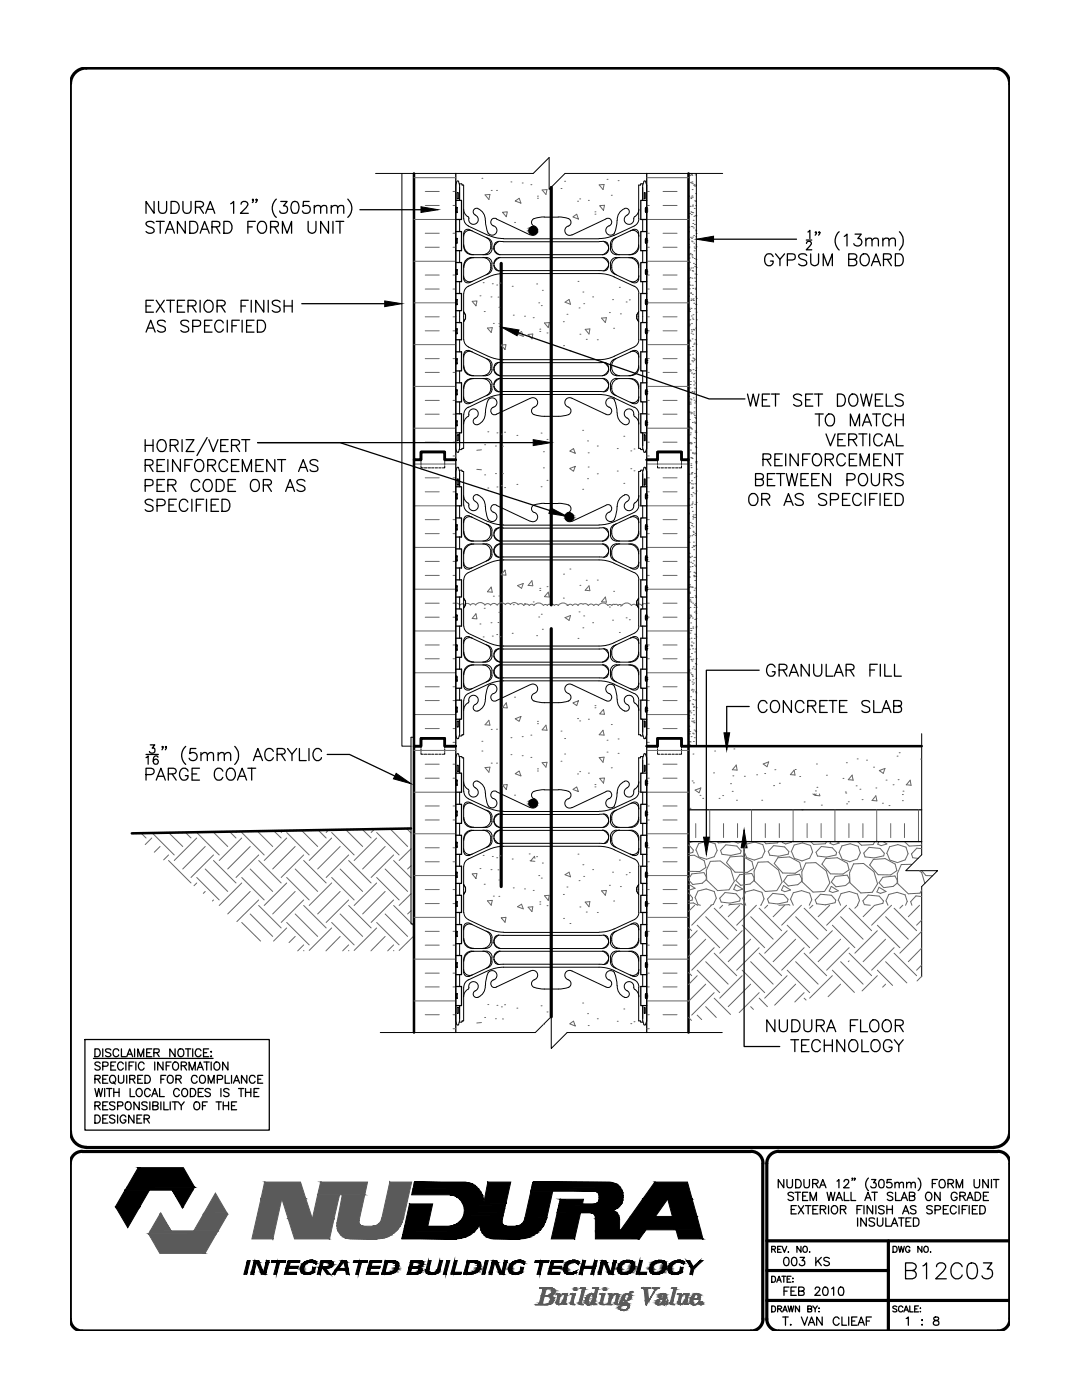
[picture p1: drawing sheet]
<svg xmlns="http://www.w3.org/2000/svg" width="216mm" height="279mm" viewBox="0 0 216 279" stroke-linecap="round" stroke-linejoin="round" font-family="sans-serif">
<!-- layer: 0 -->
<g fill="none" stroke="#666" stroke-width=".2">
<path d="M138.1 155.9h.1M138.3 150.5h.1M138.4 156.2h.1M138.7 157.7l1.1-.4-.3 .9zM139.7 158.7h.1M140.2 159.3h.1M142.4 154.2h.1M142.6 149.9h.1M143.5 159.3h.1M144.2 158.8h.1M145.8 156.4h.1M146.1 157.9h.1"/>
<path d="M146.1 153.6l1 .1-.2-1-.8 .9M146.2 154.8h.1M146.4 149.5h.1M147 159.7h.1M148.5 154.9h.1M151 154.6h.1M152 159.7h.1M152.3 152.5l1.1-.5-.4 1zM152.6 154.4h.1M154.4 156.8h.1M154.6 153.6h.1M155.5 156.3h.1"/>
<path d="M158.5 153.7l.1 1-.9-.1zM158.7 153.6h.1M159.6 155h.1M162.2 158.4l.3 .3 .1-.3M162.7 157.8h.1M162.9 158.4l-.3 .3 1 .1-.1-.4M162.9 152.5h.1M163 157.1h.1M164.9 154.7h.1M168.2 155.3h.1M168.7 158.1h.1M168.8 158.3h.1"/>
<path d="M168.9 152.2h.1M170 154.7l.2 1M170.1 154.7l-.8 .9 .9 .1M170.8 156.8h.1M171 151.5h.1M171.6 157.5h.1M172 159.6h.1M172.9 151.7h.1M174.3 153.1h.1M174.8 157.3h.1M174.8 158.8l.2 1h-1zM175.4 153.8l1.2-.4-.4 .9z"/>
<path d="M176.8 155.7h.1M178.2 156.6h.1M179 150.9h.1M179.2 155.6h.1M179.4 150.2h.1M180.1 158.6h.1M180.1 159.8h.1M180.2 157.9h.1M180.8 156.6l1 .1M181.6 155.7l-.7 .9M181.6 155.7l.2 1M183.7 151.5h.1"/>
<path d="M105.6 170.4h.1M105.8 171.8h.1M106.7 171.3v-.4l-.8 .9 .8 .1M137.7 161.3h.1M160 161.6h.1M160.5 160h.1M163.9 160.7h.1M168.9 160.4h.1M169.3 160h.1M176.1 160.3h.1M177.4 160.8h.1"/>
</g>
<!-- layer: LINE3 -->
<g fill="none" stroke="#000" stroke-width=".63">
<path d="M110 37.4v83.3M100 52.6v124.3M110 125.5v77.4M153 247.6h48.5M153 253.6h24.3M153 259.5h48.5M177.3 247.6v18"/>
<circle cx="106.3" cy="46" r=".61"/>
<circle cx="113.7" cy="103.2" r=".61"/>
<circle cx="106.3" cy="160.3" r=".61"/>
</g>
<!-- layer: HATCH -->
<g fill="none" stroke="#666" stroke-width=".2">
<path d="M82.6 35.5h8.3M84.9 38.2h2.7M90.4 38.2h.5M96.2 35.6h.1M96.8 38.9l1-.1-.2 1zM98 38h.1M99.1 38h.1M102 36.3h.1M104.2 36.5h.1M105.9 36.9h.1M107.2 39.1h.1M107.2 39.6h.1"/>
<path d="M108.2 37.9l.9-.1-.2 1zM111.9 37.6h.1M112.7 36.2h.1M115.7 39.7h.1M117.4 40h.1M119.6 36.9l.9-.1-.2 1zM121.1 35.8h.1M122 39h.1M123.3 36.1h.1M129 35.5h8.4M129 38.2h.6M132.3 38.2h2.8"/>
<path d="M137.4 39.2h.1M137.5 34.7h.1M137.6 35h.1M137.8 36.4h.1M137.9 34.9h.1M137.9 39.6h.1M137.9 39.4h.1M137.9 36.5h.1M138 34.8h.1M138.1 36.3h.1M138.1 35h.1M138.1 39.1h.1"/>
<path d="M138.1 37.8h.1M138.1 39.4h.1M138.1 36.6h.1M138.4 37h.1M138.5 36.9h.1M138.6 37.2h.1M138.7 34.9h.1M138.8 36.9h.1M138.8 38.6h.1M82.6 52.1h8.3M82.6 43.8h8.3M84.9 57.7h2.7"/>
<path d="M84.9 49.3h2.7M84.9 41h2.7M84.9 54.9h2.7M84.9 46.6h2.7M90.4 57.7h.5M90.4 49.3h.5M90.4 41h.5M90.4 54.9h.5M90.4 46.6h.5M95.8 59h.1M96.4 56.4h.1M98 59.3h.1"/>
<path d="M98.2 56.6h.1M99.1 56.9h.1M99.4 59.3h.1M99.8 56.5h.1M100.3 42.4l.9-.1-.2 1zM102.2 57.1h.1M102.7 44.4h.1M102.8 40.1l.8-.5 .3 .9zM107.1 56.7h.1M108.2 57.9h.1M114.3 43.3l.8-.6 .3 1zM115.2 40.2h.1"/>
<path d="M115.3 56.2h.1M116.3 58.3h.1M118.3 59.3h.1M118.7 42.3h.1M118.7 42.7h.1M119.6 41h1l-.2 1zM122.2 59.8h.1M123.6 57.3h.1M125.6 59.8h.1M129 52.1h8.4M129 43.8h8.4M129 57.7h.6"/>
<path d="M129 49.3h.6M129 41h.6M129 54.9h.6M129 46.6h.6M132.3 57.7h2.8M132.3 49.3h2.8M132.3 41h2.8M132.3 54.9h2.8M132.3 46.6h2.8M137.4 46.2h.1M137.4 43.3h.1M137.4 48.8h.1"/>
<path d="M137.4 59.1h.1M137.4 47.7h.1M137.4 49.5h.1M137.4 53.5h.1M137.5 49.3h.1M137.5 45.3h.1M137.5 55.6h.1M137.5 56.8h.1M137.5 56.3h.1M137.5 51.5h.1M137.6 50.8h.1M137.6 57.6h.1"/>
<path d="M137.6 52.4h.1M137.6 42.6h.1M137.6 53.9h.1M137.7 55.4h.1M137.7 56.9h.1M137.7 41.2h.1M137.7 50.6h.1M137.8 47.4h.1M137.8 58.4h.1M137.8 58.5h.1M137.9 60h.1M137.9 53.5h.1"/>
<path d="M137.9 42.3h.1M137.9 59.7h.1M137.9 42.8h.1M137.9 45.2h.1M138 47.6h.1M138 48.1h.1M138 50.8h.1M138 42.4h.1M138.1 55.5h.1M138.1 51.1h.1M138.1 45.2h.1M138.1 48.2h.1"/>
<path d="M138.1 54h.1M138.1 41.1h.1M138.1 51.4h.1M138.1 58.7h.1M138.1 56.9h.1M138.2 40.9h.1M138.2 47.3h.1M138.2 59.8h.1M138.2 42.4h.1M138.2 53.5h.1M138.2 57.6h.1M138.2 44.6h.1"/>
<path d="M138.2 54.1h.1M138.3 44h.1M138.3 59.6h.1M138.4 45.5h.1M138.4 52.6h.1M138.4 60h.1M138.4 47h.1M138.4 48.5h.1M138.4 43.2h.1M138.5 50.1h.1M138.5 49.3h.1M138.5 51.6h.1"/>
<path d="M138.5 41.6h.1M138.6 55.5h.1M138.6 44.8h.1M138.6 53.2h.1M138.6 49.6h.1M138.6 40.1h.1M138.7 54.7h.1M138.7 56.2h.1M138.7 52.8h.1M138.7 57.5h.1M138.7 43h.1M138.7 57.7h.1"/>
<path d="M138.7 45.9h.1M138.8 59.3h.1M138.8 41h.1M138.8 40.2h.1M138.8 47.2h.1M138.8 48.9h.1M138.9 43.1h.1M138.9 46.1h.1M138.9 51.8h.1M138.9 49.3h.1M138.9 53.4h.1M138.9 46.6h.1"/>
<path d="M138.9 54.8h.1M139 59.5h.1M82.6 77.1h8.3M82.6 68.8h8.3M82.6 60.4h8.3M84.9 74.3h2.7M84.9 66h2.7M84.9 79.9h2.7M84.9 71.6h2.7M84.9 63.2h2.7M90.4 74.3h.5M90.4 66h.5"/>
<path d="M90.4 79.9h.5M90.4 71.6h.5M90.4 63.2h.5M94.2 60.1h1l-.2 .9zM96.6 62.2h.1M97.3 65.5l.9-.1-.2 1zM98.4 64.5h.1M99.5 64.6h.1M99.5 61.3h.1M100 68.9l1-.1-.2 1zM102.4 62.9h.1M103.3 66.7l.8-.5 .3 .9z"/>
<path d="M104.7 63.1h.1M105.4 66.7h.9l-.2 .9zM106.4 63.4h.1M107.5 60.4h.1M107.7 65.7h.1M107.7 66.2h.1M108 61h.1M108.6 64.5l1-.1-.2 1zM109.1 66.4h.1M112.4 64.2h.1M112.5 69h.1M112.7 60.3l.9-.5 .2 .9z"/>
<path d="M113.1 62.7h.1M113.7 70h.1M115.5 61.5h.1M115.7 66.7h.1M116.5 60.6h.1M116.8 65.7l.9-.1-.2 1.1zM117 67.7h.1M119.2 67.8h.1M120 63.5l1-.1-.2 1zM121.6 62.4h.1M122.4 65.5h.1M123.8 62.6h.1"/>
<path d="M124.9 60.3h.1M129 77.1h8.4M129 68.8h8.4M129 60.4h8.4M129 74.3h.6M129 66h.6M129 79.9h.6M129 71.6h.6M129 63.2h.6M132.3 74.3h2.8M132.3 66h2.8M132.3 79.9h2.8"/>
<path d="M132.3 71.6h2.8M132.3 63.2h2.8M137.4 79.1h.1M137.4 62h.1M137.5 61.5h.1M137.5 65h.1M137.6 61.8h.1M137.6 67.9h.1M137.6 64.7h.1M137.6 69.5h.1M137.6 62.2h.1M137.6 63.8h.1"/>
<path d="M137.6 70.9h.1M137.6 73.8h.1M137.7 70h.1M137.7 74.1h.1M137.7 72.7h.1M137.7 77.4h.1M137.7 68.1h.1M137.7 76.7h.1M137.8 76.1h.1M137.8 79.6h.1M137.8 73.9h.1M137.9 61.5h.1"/>
<path d="M137.9 66.5h.1M137.9 79.8h.1M137.9 63.1h.1M137.9 65.8h.1M138 64.6h.1M138 74.5h.1M138 66.1h.1M138 72h.1M138.1 78.1h.1M138.1 67.6h.1M138.1 69.2h.1M138.1 63.5h.1"/>
<path d="M138.2 70.7h.1M138.2 72.2h.1M138.2 66.7h.1M138.2 71.4h.1M138.3 73.8h.1M138.3 63.7h.1M138.3 62.8h.1M138.3 69.9h.1M138.3 74.7h.1M138.3 79.4h.1M138.3 65.7h.1M138.4 75.3h.1"/>
<path d="M138.4 65.8h.1M138.4 76.8h.1M138.4 76.1h.1M138.4 68.7h.1M138.4 71.6h.1M138.4 78.3h.1M138.4 71.9h.1M138.4 60.5h.1M138.4 65.9h.1M138.5 79.9h.1M138.5 78.1h.1M138.5 74.5h.1"/>
<path d="M138.5 68.5h.1M138.5 77.5h.1M138.6 71.7h.1M138.6 61.6h.1M138.6 76.4h.1M138.7 77.6h.1M138.7 67.8h.1M138.7 73.9h.1M138.8 60.7h.1M138.8 65.5h.1M138.9 60.8h.1M138.9 68.7h.1"/>
<path d="M138.9 73.4h.1M138.9 62.3h.1M139 63.8h.1M82.6 85.5h8.3M82.6 92.6h8.3M84.9 82.7h2.7M84.9 88.3h2.7M84.9 98.2h2.7M84.9 95.4h2.7M90.4 91h.5M90.4 82.7h.5M90.4 88.3h.5"/>
<path d="M90.4 98.2h.5M90.4 95.4h.5M95.1 93.7l1 .1M96.1 89.8l-1 .1M96.7 94.8h.1M96.7 88.8h.1M97.3 97.4h.1M97.3 86.2h.1M98.9 94.5h.1M98.9 89h.1M99.2 97.2h.1M99.2 86.4h.1"/>
<path d="M100 96.9h.1M100 86.6h.1M100.3 94.5h.1M100.3 89.1h.1M100.7 97.3h.1M100.7 86.3h.1M103.1 96.7h.1M103.1 86.9h.1M108 97.1h.1M108 86.4h.1M108.4 93.4h.1M108.4 90.2h.1"/>
<path d="M109.1 95.9h.1M109.1 87.7h.1M113.7 93.5l1.1-.4-.4 1zM113.7 90l.7-.5 .4 1zM116.3 97.6h.1M116.3 85.9h.1M117.2 95.5h.1M117.2 88h.1M117.4 93.2h.1M117.4 90.4h.1M119.2 94.6h.1M119.2 89h.1"/>
<path d="M123.2 94h.1M123.2 89.5h.1M124.5 96.5h.1M124.5 87.1h.1M125.9 93.5h.1M125.9 90h.1M126.5 94h.1M126.5 89.6h.1M129 85.5h8.4M129 91h.6M129 82.7h.6M129 88.3h.6"/>
<path d="M129 92.6h8.4M129 98.2h.6M129 95.4h.6M132.3 82.7h2.8M132.3 88.3h2.8M132.3 98.2h2.8M132.3 95.4h2.8M137.4 82.3h.1M137.4 80.4h.1M137.5 80.7h.1M137.5 88.5h.1M137.5 99.6h.1"/>
<path d="M137.5 82.2h.1M137.5 94.6h.1M137.5 88.4h.1M137.6 83.7h.1M137.6 85.2h.1M137.6 96.3h.1M137.7 86.8h.1M137.7 88.3h.1M137.7 80.2h.1M137.8 89.8h.1M137.8 86.4h.1M137.8 80.6h.1"/>
<path d="M137.8 85.4h.1M137.8 91.3h.1M137.8 82.3h.1M137.9 92.9h.1M137.9 88.4h.1M137.9 92.6h.1M137.9 88.6h.1M137.9 82.6h.1M137.9 85.5h.1M137.9 98.7h.1M137.9 93.3h.1M137.9 94.4h.1"/>
<path d="M137.9 94.6h.1M137.9 96.5h.1M137.9 88.5h.1M138 96h.1M138 91.4h.1M138 97.5h.1M138 85.6h.1M138.1 99h.1M138.1 82.4h.1M138.1 94.3h.1M138.1 91.5h.1M138.1 97.2h.1"/>
<path d="M138.1 84.3h.1M138.1 90.4h.1M138.2 90.5h.1M138.2 96.6h.1M138.2 97.4h.1M138.3 98.3h.1M138.4 82.6h.1M138.4 82.2h.1M138.4 87.4h.1M138.5 90.6h.1M138.5 81.4h.1M138.5 84.2h.1"/>
<path d="M138.5 88.3h.1M138.5 95.3h.1M138.6 82.9h.1M138.6 94.5h.1M138.6 90.4h.1M138.6 98.5h.1M138.6 80.4h.1M138.6 83.3h.1M138.7 84.4h.1M138.7 96.5h.1M138.7 86h.1M138.7 86.3h.1"/>
<path d="M138.7 87.5h.1M138.7 89.2h.1M138.8 89.1h.1M138.8 80.1h.1M138.8 83.5h.1M138.8 90.6h.1M138.8 92.4h.1M138.8 92.1h.1M138.9 86.3h.1M138.9 89.3h.1M138.9 95h.1M138.9 92.1h.1"/>
<path d="M138.9 92.4h.1M138.9 98h.1M139 93.6h.1M82.6 101h8.3M82.6 109.2h8.3M82.6 117.6h8.3M84.9 106.5h2.7M84.9 114.8h2.7M84.9 103.7h2.7M84.9 112h2.7M90.4 106.5h.5M90.4 114.8h.5"/>
<path d="M90.4 103.7h.5M90.4 112h.5M98 117.2l.2 1-.9-.1zM98.4 119h.1M99.5 118.9h.1M100.8 113.8l.2 1-1-.1zM103.3 116.9l1.1-.5-.3 1zM106.1 115.9l.2 1-.9-.1zM107.7 117.8h.1M107.7 117.4h.1M109.1 117.1h.1M109.4 118.2l.2 1-1-.1z"/>
<path d="M112.4 119.4h.1M112.5 114.6h.1M113.7 113.6h.1M115.7 116.8h.1M117 115.8h.1M117.5 116.9l.2 1-.9-.1zM119.2 115.8h.1M120.8 119.2l.2 1-1-.1zM122.4 118h.1M129 101h8.4M129 109.2h8.4M129 117.6h8.4"/>
<path d="M129 106.5h.6M129 114.8h.6M129 103.7h.6M129 112h.6M132.3 106.5h2.8M132.3 114.8h2.8M132.3 103.7h2.8M132.3 112h2.8M137.4 112.1h.1M137.4 111.1h.1M137.4 102.5h.1M137.4 102.4h.1"/>
<path d="M137.4 113.6h.1M137.4 117.2h.1M137.4 107.3h.1M137.4 105.3h.1M137.5 115.1h.1M137.5 110.4h.1M137.5 115.2h.1M137.5 108.2h.1M137.6 116.7h.1M137.6 100.8h.1M137.6 111.2h.1M137.6 118.2h.1"/>
<path d="M137.6 118.4h.1M137.6 105.4h.1M137.6 119.7h.1M137.6 107h.1M137.6 114.1h.1M137.6 117h.1M137.7 113.1h.1M137.7 111.3h.1M137.7 104.3h.1M137.7 120h.1M137.8 119.3h.1M137.8 112.2h.1"/>
<path d="M137.8 117.2h.1M138 100.7h.1M138 104.9h.1M138 101.3h.1M138 111h.1M138.1 106.9h.1M138.1 117.2h.1M138.1 104.5h.1M138.1 109.2h.1M138.1 100.5h.1M138.1 113.1h.1M138.1 102.1h.1"/>
<path d="M138.1 119.2h.1M138.1 112.4h.1M138.1 100.2h.1M138.2 103.1h.1M138.2 103.6h.1M138.3 105.1h.1M138.3 106h.1M138.3 106.7h.1M138.3 102.8h.1M138.3 109h.1M138.4 108.2h.1M138.4 108.9h.1"/>
<path d="M138.4 106.2h.1M138.4 103.2h.1M138.4 109.7h.1M138.4 111.9h.1M138.4 114.8h.1M138.4 115.1h.1M138.4 114.2h.1M138.4 109.1h.1M138.5 111.2h.1M138.5 117.8h.1M138.5 112.8h.1M138.6 114.3h.1"/>
<path d="M138.6 115h.1M138.6 115.9h.1M138.6 100.7h.1M138.6 103.3h.1M138.7 117.4h.1M138.7 118.9h.1M138.7 102.7h.1M138.7 106.8h.1M138.7 106.5h.1M138.7 111.2h.1M138.7 113h.1M138.8 108.9h.1"/>
<path d="M138.8 114.4h.1M138.8 119.2h.1M138.8 115h.1M138.9 100.3h.1M82.6 125.9h8.3M82.6 134.3h8.3M84.9 123.2h2.7M84.9 131.5h2.7M84.9 139.8h2.7M84.9 120.4h2.7M84.9 128.7h2.7M84.9 137.1h2.7"/>
<path d="M90.4 123.2h.5M90.4 131.5h.5M90.4 139.8h.5M90.4 120.4h.5M90.4 128.7h.5M90.4 137.1h.5M90.9 120.3l.5 .1 .4 .4M92.7 120.7l-.5-.2-.4 .2M93.9 120.7l-.6-.3-.7 .3M94.9 120.7l-.5-.2-.5 .2M95 122.5l.2 1-1-.1zM95.8 124.5h.1"/>
<path d="M96.4 127.1h.1M96.6 121.4h.1M96.8 120.7a1.12 1.12 0 0 0-1.9 0M97.9 120.8l-.6-.3-.6 .3M98 124.3h.1M98.2 126.9h.1M99.1 126.6h.1M99.2 120.8a.78 .78 0 0 0-1.3 0M99.4 124.2h.1M99.5 122.2h.1M99.8 127.1h.1M100.9 120.7a.99 .99 0 0 0-1.7 .1"/>
<path d="M101.8 120.6l-.5-.2-.5 .2M102.2 126.4h.1M102.4 120.7h.1M102.7 139.1h.1M103.4 120.7l.6-.2 .5 .3M103.4 120.7a.95 .95 0 0 0-1.6 0M104.5 120.8l.6-.2 .5 .2 .5-.2 .4 .2M104.7 120.5h.1M106.4 120.1h.1M106.5 120.8a1.16 1.16 0 0 1 1.9 0l.4-.2 .4 .2M107.1 126.9h.1M107.5 123.1h.1"/>
<path d="M108 122.6h.1M108.2 125.6h.1M109.9 120.7a.44 .44 0 0 1 .7 .1M109.9 120.7a.44 .44 0 0 0-.7 .1M112.7 123.3l1.1-.5-.2 1zM113.1 120.8h.1M113.3 120.8a1.16 1.16 0 0 0-1.9 0l-.4-.2-.4 .2M114.3 120.8l-.5-.2-.5 .2M115.3 127.4h.1M115.3 120.8l-.5-.2-.5 .2M115.5 122.1h.1M116.3 125.3h.1"/>
<path d="M116.3 120.6l-.5-.1-.5 .3M116.4 120.6l.5-.1 .5 .3M116.5 122.9h.1M117.4 120.8l.5-.2 .6 .2 .4-.2 .5 .2M118.3 124.3h.1M119.4 120.8a1.16 1.16 0 0 1 1.9 0l.4-.2 .4 .2M121.6 121.1h.1M122.2 123.8h.1M122.7 120.7a.4 .4 0 0 1 .6 .1l.4-.2 .4 .2a1.18 1.18 0 0 1 1.9 0l.5-.2 .5 .2 .5-.2 .5 .2M122.7 120.7l-.3-.1-.3 .2M123.6 126.2h.1M123.8 120.9h.1"/>
<path d="M124.9 123.3h.1M125.6 123.7h.1M129 120.6l-.5-.1-.5 .3M129 125.9h8.4M129 134.3h8.4M129 123.2h.6M129 131.5h.6M129 139.8h.6M129 120.4h.6M129 128.7h.6M129 137.1h.6M132.3 123.2h2.8"/>
<path d="M132.3 131.5h2.8M132.3 139.8h2.8M132.3 120.4h2.8M132.3 128.7h2.8M132.3 137.1h2.8M137.4 121.4h.1M137.4 134.1h.1M137.5 123.4h.1M137.5 127.5h.1M137.5 133.7h.1M137.6 129.6h.1M137.6 135.7h.1"/>
<path d="M137.6 139.9h.1M137.6 123.2h.1M137.7 121.2h.1M137.7 126.4h.1M137.7 131.1h.1M137.7 122.8h.1M137.8 134.3h.1M137.8 122.9h.1M137.8 124.3h.1M137.8 125.4h.1M137.8 139.1h.1M137.9 125.8h.1"/>
<path d="M137.9 131.6h.1M137.9 128.8h.1M137.9 127.4h.1M137.9 120.2h.1M137.9 123h.1M137.9 128.9h.1M137.9 137.7h.1M137.9 131.7h.1M138 130.4h.1M138 128.1h.1M138 134.6h.1M138 128.9h.1"/>
<path d="M138.1 131.9h.1M138.1 136.1h.1M138.1 137.6h.1M138.1 133.5h.1M138.1 134.7h.1M138.1 135h.1M138.1 123.3h.1M138.2 136.6h.1M138.2 129.5h.1M138.2 138.1h.1M138.2 125.4h.1M138.2 120.4h.1"/>
<path d="M138.2 125.1h.1M138.3 139.6h.1M138.3 131.6h.1M138.3 135.7h.1M138.3 128.3h.1M138.3 133.1h.1M138.4 137.7h.1M138.4 136.3h.1M138.5 121.2h.1M138.5 127.4h.1M138.5 122.2h.1M138.5 120.7h.1"/>
<path d="M138.6 133.5h.1M138.6 130.1h.1M138.6 123.6h.1M138.6 126.6h.1M138.7 139.7h.1M138.7 120.8h.1M138.7 129.5h.1M138.7 138.1h.1M138.7 132.4h.1M138.8 120.4h.1M138.8 126.7h.1M138.8 121.9h.1"/>
<path d="M138.8 135.4h.1M138.9 123.5h.1M138.9 125.3h.1M138.9 122.4h.1M138.9 127.1h.1M138.9 132.6h.1M138.9 138.3h.1M138.9 125h.1M138.9 121.2h.1M138.9 131.5h.1M82.6 158.1h8.3M82.6 149.8h8.3"/>
<path d="M82.6 142.6h8.3M84.9 155.3h2.7M84.9 152.5h2.7M84.9 145.4h2.7M90.4 155.3h.5M90.4 152.5h.5M90.4 148.2h.5M90.4 145.4h.5M96.2 147.9h.1M96.2 149.9h.1M96.8 153.2l1-.1-.2 1zM97.6 143.7l.2 1-1-.1z"/>
<path d="M98 145.6h.1M98 152.3h.1M99.1 145.5h.1M99.1 152.3h.1M100.3 156.7l.9-.1-.2 1zM101 140.3l.2 1-.9-.1zM102 147.2h.1M102 150.6h.1M102.7 158.7h.1M102.8 143.5l1.1-.5-.3 1zM102.8 154.4l.8-.5 .3 .9zM104.2 147h.1"/>
<path d="M104.2 150.8h.1M105.9 146.7h.1M105.9 151.2h.1M107.2 144.4h.1M107.2 144h.1M107.2 153.4h.1M107.2 153.9h.1M108.2 152.2l.9-.1-.2 1zM108.9 144.7l.2 1h-.9zM111.9 145.9h.1M111.9 151.9h.1M112.7 147.4h.1"/>
<path d="M112.7 150.5h.1M114.3 140.3l1.1-.4-.3 .9zM114.3 157.6l.8-.6 .3 1zM115.2 143.4h.1M115.2 154.5h.1M115.7 143.9h.1M115.7 154h.1M117.4 143.5h.1M117.4 154.3h.1M118.7 141.3h.1M118.7 140.8h.1M118.7 156.6h.1"/>
<path d="M118.7 157h.1M119.6 151.2l.9-.1-.2 1zM119.6 155.3h1l-.2 1zM120.3 145.7l.2 1-.9-.1zM120.4 141.6l.2 1-1-.1zM121.1 147.7h.1M121.1 150.1h.1M122 144.6h.1M122 153.2h.1M123.3 147.5h.1M123.3 150.4h.1M129 158.1h8.4"/>
<path d="M129 149.8h8.4M129 155.3h.6M129 152.5h.6M129 142.6h8.4M129 148.2h.6M129 145.4h.6M132.3 155.3h2.8M132.3 152.5h2.8M132.3 145.4h2.8M137.4 141.8h.1M137.4 145.6h.1M137.4 143.4h.1"/>
<path d="M137.4 148.5h.1M137.5 144.9h.1M137.5 142.8h.1M137.5 142.1h.1M137.6 146.5h.1M137.6 148h.1M137.6 148.7h.1M137.6 146h.1M137.7 141.9h.1M137.7 148.1h.1M137.9 142.3h.1M137.9 147h.1"/>
<path d="M138 143.9h.1M138.1 140.5h.1M138.1 143.4h.1M138.2 144h.1M138.2 146.3h.1M138.2 140.6h.1M138.3 141.8h.1M138.4 141.1h.1M138.4 148h.1M138.4 146.5h.1M138.4 142.6h.1M138.4 143.9h.1"/>
<path d="M138.4 144.2h.1M138.4 141h.1M138.5 145.7h.1M138.5 144.3h.1M138.5 147.2h.1M138.6 148.8h.1M138.7 145.9h.1M138.8 146h.1M138.9 141.3h.1M28.2 166.3l.9 .9M30.3 167.2l-1.3 1.4M30.4 166.2l4.4 4.4"/>
<path d="M31.9 168.9l-1.1 1.2M33.6 170.6l-.9 1M33.6 171.7l4.5 4.5M33.7 166.2l2.8 2.7M37 166.1l1.1 1.1M38.2 166.1h-.1M39.3 167.2l-4.5 4.5M39.3 176.2l-.6 .6M39.3 175.1l4.4 4.5M39.3 166.1l4.4 4.5M41 168.9l-4.5 4.5M41 177.9l-.4 .4"/>
<path d="M41 173.4l4.4 4.5M42.5 166l2.9 2.9M42.6 170.6l-4.5 4.5M42.6 179.6l-.2 .2M42.6 171.7l4.5 4.5M45.8 166l1.3 1.2M47.3 165.9l-.2 .2M48.2 167.2l-4.5 4.5M48.2 176.2l-4.5 4.5M48.2 175.1l4.5 4.5M48.2 166.1l4.5 4.5M49.9 168.9l-4.5 4.5"/>
<path d="M49.9 177.9l-4.5 4.5M49.9 173.4l4.5 4.5M51.3 165.8l3.1 3.1M51.6 170.6l-4.5 4.5M51.6 179.6l-4.3 4.3M51.6 171.7l4.5 4.5M54.6 165.8l1.5 1.4M56.4 165.8l-.3 .3M57.2 167.2l-4.5 4.5M57.2 176.2l-4.5 4.5M57.2 175.1l4.5 4.5M57.2 166.1l4.5 4.5"/>
<path d="M58.9 168.9l-4.5 4.5M58.9 177.9l-4.5 4.5M58.9 173.4l4.5 4.5M60.2 165.7l3.2 3.2M60.6 170.6l-4.5 4.5M60.6 179.6l-4.5 4.5M60.6 171.7l4.5 4.5M63.5 165.6l1.6 1.6M65.6 165.6l-.5 .5M66.2 167.2l-4.5 4.5M66.2 176.2l-4.5 4.5M66.2 175.1l4.5 4.5"/>
<path d="M66.2 166.1l4.5 4.5M67.9 168.9l-4.5 4.5M67.9 177.9l-4.5 4.5M67.9 173.4l4.5 4.5M69 165.6l3.4 3.3M69.6 170.6l-4.5 4.5M69.6 179.6l-4.5 4.5M69.6 171.7l4.5 4.5M72.3 165.5l1.8 1.7M74.7 165.5l-.6 .6M75.2 167.2l-4.5 4.5M75.2 176.2l-4.5 4.5"/>
<path d="M75.2 175.1l4.4 4.5M75.2 166.1l4.4 4.5M76.8 168.9l-4.4 4.5M76.8 177.9l-4.4 4.5M76.8 173.4l4.5 4.5M77.8 165.4l3.5 3.5M78.5 170.6l-4.4 4.5M78.5 179.6l-4.4 4.5M78.5 171.7l3.5 3.5M81.1 165.3l.9 .9M82 172.8l-.7 .6M82 169.4l-2.4 2.3"/>
<path d="M82 178.4l-2.4 2.3M82.6 174.7h8.3M82.6 166.4h8.3M84.9 172h2.7M84.9 163.6h2.7M84.9 177.5h2.7M84.9 169.2h2.7M84.9 160.9h2.7M90.4 172h.5M90.4 163.6h.5M90.4 177.5h.5M90.4 169.2h.5"/>
<path d="M90.4 160.9h.5M94.2 174.4l1-.1-.2 1zM95.8 173.3h.1M96.4 170.7h.1M96.6 176.5h.1M97.3 179.8l.9-.1-.2 1zM98 173.6h.1M98.2 170.9h.1M98.4 178.8h.1M99.1 171.2h.1M99.4 173.6h.1M99.5 178.9h.1"/>
<path d="M99.5 175.6h.1M99.8 170.8h.1M102.2 171.4h.1M102.4 177.2h.1M104.7 177.4h.1M106.4 177.7h.1M107.1 171h.1M107.5 174.7h.1M107.7 180h.1M108 175.2h.1M108.2 172.2h.1M108.6 178.8l1-.1-.2 1z"/>
<path d="M112.4 178.5h.1M112.7 174.6l.9-.5 .2 .9zM113.1 177h.1M115.3 170.5h.1M115.5 175.8h.1M116.3 172.6h.1M116.5 174.9h.1M118.3 173.6h.1M120 177.8l1-.1-.2 1zM121.6 176.7h.1M122.2 174.1h.1M122.4 179.8h.1"/>
<path d="M123.6 171.6h.1M123.8 176.9h.1M124.9 174.6h.1M125.6 174.1h.1M129 174.7h8.4M129 166.4h8.4M129 172h.6M129 163.6h.6M129 177.5h.6M129 169.2h.6M129 160.9h.6M132.3 172h2.8"/>
<path d="M132.3 163.6h2.8M132.3 177.5h2.8M132.3 169.2h2.8M132.3 160.9h2.8M137.4 175.4l.7-1 2.4-.3 .4 .9v.6l-.8 .7-1.9 .2-.8-.9M137.4 170.8l1.1-.1 2 1.1 .4 1.3-1.3 .8h-2.2M137.4 178.2l.8 1-.1 .4-.7 .2M137.4 168.6l1 1.1-.2 .4-.8 .2M137.4 176.4l1.3 .9-1.1 .3-.2-.1M137.4 168l.3 .1 .4-.1M138.7 179.2l.6 1.3 .5 .2M138.8 164.4v2.8"/>
<path d="M139.2 177.8l1.7-.4 1.6 .5 .4 1.4-.6 1.2-.5 .2M139.2 177.9l-.5 1.3M140.7 168l-1.3 .3-.6 1.4M141.4 168l1.3 .4 .4 1.3-.6 1.3-1.5 .5-1.5-.5-.6-1.3M141.6 161.6v6.4M141.7 171.9l2-.1 2.1 1.7 .7 2.4-1 1.7-2.3 .1-2.2-2-.1-2zM143.1 168l.3 .2 2.3-.2M144.4 164.4v2.8M144.7 178.1l2.2 .3 .8 .9-.1 .5-1.9 .4-1.8-.2-.3-.7zM144.8 168.6l2.2 .3 .9 .9-.1 .5-1.9 .4-1.8-.2-.3-.8zM145.7 171l2.4-.2 1.9 1.1 .4 1.4-1.2 .8h-2.5l-1.7-1.9zM146.6 168h.1"/>
<path d="M146.6 168l.6 .3 1-.3M146.8 176.6l1.4 .8-1.1 .4-.7-.3zM147.2 164.4v2.8M147.8 176.6l-1-.9 .8-1.1 2.4-.3 .5 .9-.1 .6-.7 .6-1.9 .3M148.2 179.4l.6-1.4 1.6-.4 1.6 .5 .5 1.3-.7 1.3M148.3 179.4l.5 1.3M148.4 169.8l.5-1.3 1.7-.5 1.6 .6 .4 1.3M148.4 169.8l.6 1.3 1.5 .5 1.5-.5 .6-1.2M150 161.6v6.4M151.3 172.1l2-.1 2 1.6 .8 2.5-1.1 1.6-2.3 .2-2.1-2.1-.1-2zM152.5 168l.3 .4 2.4-.2 .1-.2M152.7 164.4v2.8"/>
<path d="M154.2 178.3l2.2 .2 .8 1-.1 .5-1.9 .4-1.8-.2-.3-.8zM154.4 168.8l2.2 .2 .8 1-.1 .5-1.9 .4-1.8-.2-.3-.8zM155.2 171.2l2.4-.2 2 1.1 .3 1.4-1.2 .8-2.5-.1-1.7-1.9zM155.5 164.4v2.8M156.2 168l-.1 .1 .7 .3 1.1-.3-.2-.1M156.4 176.7l1.3 .9-1.1 .4-.7-.3zM157.1 174.7l2.4-.2 .5 .9-.1 .5-.7 .7-1.9 .2-.9-.9zM157.7 179.5l.6-1.3 1.6-.5 1.7 .6 .4 1.3-.5 1.1M157.8 179.5l.5 1.2M157.9 170l.6-1.4 1.6-.4 1.6 .5 .5 1.3-.6 1.3-1.6 .5-1.5-.5-.5-1.3M158.3 161.6v6.4M160.8 172.2h2l2.1 1.6 .7 2.4-1.1 1.7-2.3 .1-2.1-2-.1-2z"/>
<path d="M161.1 164.4v2.8M161.8 168l.6 .6M163.7 178.5l2.2 .2 .9 .9-.2 .6-1.9 .4-1.7-.2-.3-.8zM163.8 164.4v2.8M163.9 168.9l2.2 .3 .8 .9-.1 .5-1.9 .5-1.8-.3-.3-.7zM164.7 171.4l2.4-.2 2 1.1 .3 1.3-1.2 .8h-2.5l-1.7-1.9zM164.9 168l-.2 .4-2.3 .1M165.7 168l-.1 .3 .7 .3 1.1-.3-.4-.3M165.9 176.9l1.4 .9-1.2 .3-.6-.3zM166.6 161.6v6.4M166.6 174.9l2.5-.2 .4 .8v.6l-.8 .6-1.9 .3-.9-1zM167.2 179.7l.6-1.4 1.7-.4 1.6 .5 .4 1.3-.4 1"/>
<path d="M167.3 179.7l.4 1M167.4 170.2l.6-1.4 1.6-.4 1.7 .5 .4 1.3-.6 1.2-1.5 .6-1.6-.5-.5-1.3M169.4 164.4v2.8M170.3 172.4l2-.1 2.1 1.7 .7 2.4-1.1 1.7-2.2 .1-2.2-2-.1-2zM171.1 168l.8 .7 2.3-.1 .4-.6M172.2 164.4v2.8M173.4 169.1l2.2 .2 .9 1-.2 .5-1.9 .4-1.8-.2-.2-.7zM174.3 171.5l2.3-.1 2 1.1 .4 1.3-1.3 .8h-2.5l-1.7-2zM174.9 161.6v6.4M175.4 168l-.3 .5 .7 .3 1.2-.4-.8-.4M175.4 177.1l1.4 .8-1.1 .4-.7-.3zM176.2 175.1l2.4-.3 .4 .9v.6l-.8 .6-1.9 .3-.9-1z"/>
<path d="M176.8 179.8l.5-1.3 1.7-.4 1.6 .5 .4 1.3-.3 .8M176.8 179.9l.4 .8M176.9 170.3l.6-1.3 1.7-.4 1.6 .5 .4 1.3-.6 1.2-1.5 .6-1.5-.6-.6-1.3M177.7 164.4v2.8M180.5 168l.9 .9 2.3-.2M180.5 164.4v2.8M181.9 172.6l-2.1-.1-.8 1.9 .1 1.9 2.1 2.1 2.4-.1 .3-.6M183.3 161.6v6.4M183.4 173.8l.5 .3 .6 2.2M183.9 173.8l.9 .9 1.3 .1M183.9 169.4l-1-.1-1 1.1 .2 .8 1.1 .1M183.9 178.9l-1.1-.1-1.1 1.1 .3 .8"/>
<path d="M183.9 168.4l-.2 .3M48.2 184.1l3.8 3.7M49.9 182.4l4.5 4.5M51.6 180.7l4.5 4.5M57.2 185.2l-2.6 2.6M57.2 184.1l4.5 4.5M58.9 186.9l-1.2 1.2M58.9 182.4l4.5 4.5M60.6 188.6l-1.2 1.2M60.6 189.7v.1M60.6 180.7l4.5 4.5M66.2 185.2l-4.5 4.5"/>
<path d="M66.2 184.1l4.5 4.5M67.9 186.9l-2.9 2.9M67.9 182.4l4.5 4.5M69.6 188.6l-1.2 1.2M69.6 189.7v.1M69.6 180.7l4.5 4.5M75.2 185.2l-4.5 4.5M75.2 184.1l4.4 4.5M76.8 186.9l-2.8 2.9M76.8 182.4l4.5 4.5M78.5 188.6l-1.1 1.2M78.5 189.7l.1 .1"/>
<path d="M78.5 180.7l3.5 3.5M82 181.8l-.7 .6M82.2 184.4l.4 .4M82.6 186.8l-3 2.9M82.6 199.8h8.3M82.6 191.4h8.3M82.6 183.1h8.3M84.9 197h2.7M84.9 188.6h2.7M84.9 180.3h2.7M84.9 194.2h2.7M84.9 185.9h2.7"/>
<path d="M90.4 197h.5M90.4 188.6h.5M90.4 180.3h.5M90.4 194.2h.5M90.4 185.9h.5M100 183.2l1-.1-.2 1zM103.3 181l.8-.5 .3 .9zM105.4 181h.9l-.2 .9zM107.7 180.5h.1M109.1 180.7h.1M112.5 183.3h.1M113.7 184.3h.1"/>
<path d="M115.7 181h.1M116.8 180l.9-.1-.2 1.1zM117 182h.1M119.2 182.1h.1M129 199.8h8.4M129 191.4h8.4M129 183.1h8.4M129 197h.6M129 188.6h.6M129 180.3h.6M129 194.2h.6M129 185.9h.6"/>
<path d="M132.3 197h2.8M132.3 188.6h2.8M132.3 180.3h2.8M132.3 194.2h2.8M132.3 185.9h2.8M137.4 194.1l.6 .6M137.4 185.1l.6 .6M137.4 180.3l1-.1 .8 .5M138.6 180.7l-1.2 1.2M139.1 185.7l-1.7 1.8M139.1 194.7l-1.7 1.8M139.1 193.6l4.5 4.5"/>
<path d="M139.1 184.6l4.5 4.5M140.8 187.4l-3.4 3.5M140.8 196.4l-3.4 3.4M140.8 191.9l4.5 4.5M140.8 183l4.5 4.4M142 180.7l-4 3.9M142.5 189.1l-4.5 4.5M142.5 198.1l-4.5 4.5M142.5 199.2l3.3 3.3M142.5 190.2l4.5 4.5M142.5 181.3l4.5 4.4M144.2 180.7l-.6 .6"/>
<path d="M145.4 180.7l.1-.2 2.4-.1 .5 .3M147.6 180.7l-2.3 2.3M148.1 185.7l-4.5 4.5M148.1 194.7l-4.5 4.5M148.1 193.6l4.5 4.5M148.1 184.6l4.5 4.5M149.8 187.4l-4.5 4.5M149.8 196.4l-4.5 4.5M149.8 191.9l4.5 4.5M149.8 183l4.5 4.4M150.9 180.7l-3.9 3.9M151.5 189.1l-4.5 4.5"/>
<path d="M151.5 198.1l-4 4M151.5 199.2l1.6 1.7M151.5 190.2l4.5 4.5M151.5 181.3l4.5 4.4M153.2 180.7l-.6 .6M155.4 180.7l2-.2 .2 .2M156.6 180.7l-2.3 2.3M157.1 185.7l-4.5 4.5M157.1 194.7l-4.5 4.5M157.1 193.6l4.5 4.5M157.1 184.6l4.5 4.5M158.8 187.4l-4.5 4.5"/>
<path d="M158.8 196.4l-4.2 4.2M158.8 191.9l4.5 4.5M158.8 183l4.5 4.4M159.9 180.7l-3.9 3.9M160.5 189.1l-4.5 4.5M160.5 198.1l-1.9 1.9M160.5 199.2l.3 .4M160.5 190.2l4.4 4.5M160.5 181.3l4.4 4.4M162.2 180.7l-.6 .6M165.5 180.7l-2.2 2.3M166.1 185.7l-4.5 4.5"/>
<path d="M166.1 194.7l-4.5 4.5M166.1 193.6l4.4 4.5M166.1 184.6l4.5 4.5M167.7 187.4l-4.4 4.5M167.7 196.4l-2.5 2.5M167.7 191.9l4.5 4.5M167.7 183l4.5 4.4M168.9 180.7l-4 3.9M169.4 189.1l-4.5 4.5M169.4 191.8l-.1 .1M169.4 190.2l4.5 4.5M169.4 181.3l4.5 4.4"/>
<path d="M171.2 180.7l-.6 .6M173.7 180.7l-1.2-.2-.3-.7 1-1.2 2.2 .2 .9 1-.1 .5-1.6 .4M174.5 180.7l-2.3 2.3M175.1 185.7l-4.5 4.5M175.1 194.7l-3.1 3.1M175.1 193.6l3 3.1M175.1 184.6l4.4 4.5M176.7 187.4l-4.5 4.5M176.7 196.4l-.6 .6M176.7 191.9l4.2 4.3M176.7 183l4.5 4.4M177.9 180.7l-4 3.9"/>
<path d="M178.4 189.1l-4.5 4.5M178.4 190.2l4.5 4.5M178.4 181.3l4.5 4.4M180.1 180.7l-.6 .6M183.5 180.7l-2.3 2.3M183.9 183.6l-1 1M183.9 192.6l-1 1M183.9 189.2l-2.7 2.7M183.9 185.9l-4.4 4.3M183.9 194.8l-.9 1M84.9 202.5h2.7M90.4 205.3h.5"/>
<path d="M90.4 202.5h.5M96.1 204.1l-1 .1M96.7 203.1h.1M97.3 200.5h.1M98.9 203.3h.1M99.2 200.6h.1M100 200.9h.1M100.3 203.4h.1M100.7 200.5h.1M103.1 201.2h.1M108 200.7h.1M108.4 204.5h.1"/>
<path d="M109.1 202h.1M113.7 204.3l.7-.5 .4 1zM116.3 200.2h.1M117.2 202.3h.1M117.4 204.7h.1M119.2 203.3h.1M123.2 203.8h.1M124.5 201.4h.1M125.9 204.3h.1M126.5 203.9h.1M129 205.3h.6M129 202.5h.6"/>
<path d="M132.3 202.5h2.8M137.4 203.1l.6 .6M139.1 202.6l.9 .9M140.8 200.9l2.1 2.2M149.8 200.9l.5 .6"/>
</g>
<!-- layer: LINE9 -->
<g fill="none" stroke="#000" stroke-width=".2">
<path d="M80.2 34.6v114.3h1.8M139 34.6v114.3M84 93v.4h.5M84 91.8v.3M84 92.3v.5M84.7 93.4h.5M85.4 93.4h.5M86.1 93.4h.5M86.8 93.4h.5M87.6 93.4h.4M88.7 93v.4h-.4M88.7 91.8v.3"/>
<path d="M88.7 92.3v.5M131.2 93v.4h.5M131.2 91.8v.3M131.2 92.3v.5M131.9 93.4h.5M132.6 93.4h.5M133.4 93.4h.4M134.1 93.4h.4M134.8 93.4h.5M136 93v.4h-.5M136 91.8v.3M136 92.3v.5"/>
<path d="M82.6 147.1h-.6v37.3h.6M84 150.2v.3h.5M84 148.9v.4M84 149.5v.5M84.7 150.5h.5M85.4 150.5h.5M86.1 150.5h.5M86.8 150.5h.5M87.6 150.5h.4M88.7 150.2v.3h-.4M88.7 148.9v.4M88.7 149.5v.5"/>
<path d="M131.2 150.2v.3h.5M131.2 148.9v.4M131.2 149.5v.5M131.9 150.5h.5M132.6 150.5h.5M133.4 150.5h.4M134.1 150.5h.4M134.8 150.5h.5M136 150.2v.3h-.5M136 148.9v.4M136 149.5v.5M183.9 146.4v24.2l-3.2 3.2h6.4l-3.2 3.1v18"/>
<path d="M75.9 206.1h30.9l3.2-3.2v6.3l3.2-3.1h30.9"/>
</g>
<!-- layer: LINE50 -->
<path d="M82.6 34.6v57.2h1.4v-1.6h4.7v1.6h2.2h-2.2v-1.6h-4.7v1.6h-1.4v57.1h1.4v-1.6h4.7v1.6h2.2h-2.2v-1.6h-4.7v1.6h-1.4v57.2M137.4 34.6v57.2h-1.4v-1.6h-4.8v1.6h-2.2h2.2v-1.6h4.8v1.6h1.4v57.1h-1.4v-1.6h-4.8v1.6h-2.2h2.2v-1.6h4.8v1.6h1.4M137.4 148.9v57.2M137.4 148.9h46.5M82 165.3l-55.7 1" fill="none" stroke="#000" stroke-width=".51"/>
<!-- layer: LINE3 -->
<g fill="#000" stroke="#000" stroke-width=".2">
<path d="M105.8 46.3h1l-.2 .3zM106 45.5h.6zM113.1 103.5h1.1l-.3 .2zM113.3 102.7h.6zM106 159.8h.6zM105.8 160.6h1l-.2 .3z"/>
<path d="M105.8 45.7l-.1 .3h1.2zM105.8 45.7h1l.1 .3z"/>
<path d="M105.8 45.7h1l-.8-.2zM106 45.5h.6l.2 .2z"/>
<path d="M105.7 46l.1 .3h1zM105.7 46h1.2l-.1 .3z"/>
<path d="M105.8 46.3l.2 .3h.6zM106 46.6h.6z"/>
<path d="M113.1 102.9l-.1 .3h1.3zM113.1 102.9h1.1l.1 .3z"/>
<path d="M113.1 102.9h1.1l-.9-.2zM113.3 102.7h.6l.3 .2z"/>
<path d="M113 103.2l.1 .3h1.1zM113 103.2h1.3l-.1 .3z"/>
<path d="M113.1 103.5l.2 .2h.6zM113.3 103.7h.6z"/>
<path d="M105.8 160l-.1 .3h1.2zM105.8 160h1l.1 .3z"/>
<path d="M105.8 160h1l-.8-.2zM106 159.8h.6l.2 .2z"/>
<path d="M105.7 160.3l.1 .3h1zM105.7 160.3h1.2l-.1 .3z"/>
<path d="M105.8 160.6l.2 .3h.6zM106 160.9h.6z"/>
</g>
<!-- layer: TEXT -->
<g fill="none" stroke="#000" stroke-width=".25">
<path d="M50.6 39.9l-.1 .1-.2-.1 .2-.2 .1 .2-.3 .5M51.3 39.9l-.1 .1-.2-.1 .2-.2 .1 .2-.3 .5M55.1 39.7a2.44 2.44 0 0 0 0 3.7M69.4 39.7a2.44 2.44 0 0 1 0 3.7M30.6 59.9h-1.5v2.4h1.5M30.7 40.2v2.4l-1.6-2.4v2.4M30.7 44.5a.92 .92 0 0 0-1.6 .2 1.24 1.24 0 0 0 1.2 .7 .58 .58 0 0 1 .2 1 1.08 1.08 0 0 1-1.4-.2M31.2 59.9l1.6 2.4M31.2 44.2h1.6M31.6 40.2v1.7a.81 .81 0 0 0 .8 .7 .81 .81 0 0 0 .8-.7v-1.7M32 44.2v2.4M32.8 59.9l-1.6 2.4"/>
<path d="M33 46.6l.9-2.4 .9 2.4M33.2 59.9h1.6M33.3 45.7h1.2M34 59.9v2.4M34.1 40.2h.8a1.26 1.26 0 0 1 .9 1.2 1.26 1.26 0 0 1-.9 1.2h-.8zM36.5 40.2v1.7a.81 .81 0 0 0 .8 .7 .81 .81 0 0 0 .8-.7v-1.7M36.8 59.9h-1.4v2.4h1.4M37 44.2v2.4l-1.6-2.4v2.4M37.9 44.2h.8a1.26 1.26 0 0 1 .8 1.2 1.26 1.26 0 0 1-.8 1.2h-.8zM39 41.3h1a.64 .64 0 0 0 .6-.6l-.1-.3-.5-.2h-1v2.4M39.8 41.3l.8 1.3M39.9 46.6l.9-2.4 1 2.4"/>
<path d="M39.9 59.9v2.4M40.3 45.7h1.1M41 42.6l1-2.4 .9 2.4M41.4 41.8h1.1M42.3 45.3l1.4-.1a.59 .59 0 0 0 0-.9l-1.4-.1v2.4M43.1 45.3l.8 1.3M44.7 44.2h.8a1.26 1.26 0 0 1 .8 1.2 1.26 1.26 0 0 1-.8 1.2h-.8zM46 40.7l.6-.5v2.4M48.1 40.8l.2-.5 .7-.1a.56 .56 0 0 1 .3 .9l-1.3 1.5h1.5M49.5 45.3h.8M49.5 59.9h-1.4v2.4M50.1 59.9v2.4"/>
<path d="M50.9 44.2h-1.4v2.4M51.8 44.3a1.1 1.1 0 0 1 1.3 .4 1.1 1.1 0 0 1 0 1.3 .87 .87 0 0 1-1 .6 .87 .87 0 0 1-.7-.9 1.55 1.55 0 0 1 .4-1.4zM52.6 59.9v2.4l-1.6-2.4v2.4M53.5 59.9v2.4M54 45.3l1.3-.1a.59 .59 0 0 0 0-.9l-1.3-.1v2.4M54.8 45.3l.8 1.3M56 40.2h1.3l-.7 .9a.77 .77 0 0 1 .8 .9 .77 .77 0 0 1-1 .6l-.4-.1-.2-.4M56.4 46.6v-2.4l.9 2.4 .9-2.4v2.4M56.7 59.9v2.4M58.3 59.9v2.4M58.4 40.3a.75 .75 0 0 1 1.1 .4 1.94 1.94 0 0 1-.2 1.8 .81 .81 0 0 1-1.1-.4 1.85 1.85 0 0 1 .2-1.8zM61.5 44.2v1.7a.79 .79 0 0 0 .8 .7 .79 .79 0 0 0 .7-.7v-1.7"/>
<path d="M61.7 40.2h-1.1l-.1 1a.83 .83 0 0 1 1.2 0 .83 .83 0 0 1-.2 1.3 .83 .83 0 0 1-1.2-.4M62.7 41.4a.83 .83 0 0 1 1.2-.3l.1 1.5M62.7 41v1.6M64 41.4l.5-.4 .6 .1 .1 1.5M65.5 44.2v2.4l-1.5-2.4v2.4M66.1 41.4a.85 .85 0 0 1 1.1-.3l.2 1.5M66.1 41v1.6M66.4 44.2v2.4M67 44.2h1.6M67.4 41.4a.83 .83 0 0 1 1.1-.3l.1 1.5M67.8 44.2v2.4M71.8 41.9h12.2"/>
<path d="M142.4 47.7h16.5M154.3 51.2a.87 .87 0 0 0-1-.5 .87 .87 0 0 0-.7 .8 1.03 1.03 0 0 0 .2 1.2 1.03 1.03 0 0 0 1.1 .2l.4-.5v-.3h-.6M154.7 50.7l.9 1.1v1.2M156.6 50.7l-1 1.1M157.1 51.9l1.4-.1a.61 .61 0 0 0 .2-.7 .61 .61 0 0 0-.6-.4h-1v2.3M160.9 47.9h1.1M160.9 48.6l.4-.4h.4l.2 .3-.3 .6-.7 .8h1.1M161 51a.92 .92 0 0 0-1.6 .2 1.24 1.24 0 0 0 1.1 .7 .58 .58 0 0 1 .4 .4 .58 .58 0 0 1-.1 .6 1.13 1.13 0 0 1-1.4-.2M161.2 46.3l.4-.3v1.6M161.8 50.7v1.7a.79 .79 0 0 0 .8 .6 .79 .79 0 0 0 .7-.6v-1.7M162.9 46.4h-.2l.1-.1 .1 .1-.2 .5M163.6 46.4h-.3l.2-.1 .1 .1-.3 .5"/>
<path d="M164.3 53v-2.3l.9 2.3 .9-2.3v2.3M167.4 46.3a2.44 2.44 0 0 0 0 3.6M168.5 47.2l.5-.5v2.4M169.3 51.8l1.4-.1a.54 .54 0 0 0 0-1h-1.4v2.3h1.1a.64 .64 0 0 0 .6-.6 .64 .64 0 0 0-.6-.6M170.6 46.7h1.2l-.6 .9a.79 .79 0 0 1 .7 1.1 .79 .79 0 0 1-1.3 .3l-.2-.4M171.8 51a.89 .89 0 0 1 1.1-.3 .89 .89 0 0 1 .6 .8 1.04 1.04 0 0 1-.3 1.2 1.04 1.04 0 0 1-1.1 .2 1.47 1.47 0 0 1-.3-1.9zM172.8 47.9l.5-.4 .6 .1 .1 1.5M172.8 47.5v1.6M173.9 53l.9-2.3 .9 2.3M174 47.9a.83 .83 0 0 1 1.1-.3l.2 1.5M174.2 52.2h1.2M176.2 47.9a.83 .83 0 0 1 1.1-.3l.1 1.5"/>
<path d="M176.2 47.5v1.6M176.3 51.8h1a.59 .59 0 0 0 .6-.7l-.3-.4h-1.3v2.3M177.1 51.8l.8 1.2M177.4 47.9a.85 .85 0 0 1 1.1-.3l.2 1.5M178.7 50.7h.8a1.28 1.28 0 0 1 .8 1.1 1.28 1.28 0 0 1-.8 1.2h-.8zM179.5 46.3a2.53 2.53 0 0 1 0 3.6M29.1 66.3l1-2.4 .9 2.4M29.1 61.1h1M29.5 65.5h1.1M33 64.2a.88 .88 0 0 0-.9-.3 .88 .88 0 0 0-.7 .6l.4 .4 .8 .2a.59 .59 0 0 1 .4 .8 1.02 1.02 0 0 1-1.6 0M35.4 61.1h.9M37.5 61.1h1.1a.65 .65 0 0 0 .5-.7l-.2-.3-.3-.2h-1.1v2.4"/>
<path d="M37.6 64.2a.88 .88 0 0 0-.8-.3 .88 .88 0 0 0-.7 .6l.2 .3 .9 .3a.58 .58 0 0 1 .4 .5 .58 .58 0 0 1-.2 .6 1.05 1.05 0 0 1-1.3-.3M38.3 61.1l.8 1.2M38.5 65.1l1.3-.1a.61 .61 0 0 0 .2-.7 .61 .61 0 0 0-.5-.4h-1v2.4M40.8 65h1M41 60.3l.2-.2a.89 .89 0 0 1 1.3 .7 1.09 1.09 0 0 1-1.1 1.5l-.2-.1a1.38 1.38 0 0 1-.2-1.9zM42.3 63.9h-1.5v2.4h1.5M43.3 61.1h1a.64 .64 0 0 0 .6-.7l-.1-.3-.5-.2h-1v2.4M44.1 61.1l.8 1.2M44.5 64.5a.87 .87 0 0 0-.9-.6 .87 .87 0 0 0-.7 .9 1.04 1.04 0 0 0 .2 1.1 1.04 1.04 0 0 0 1.1 .3l.3-.5M45.4 63.9v2.4M46.3 65h.9M47.8 63.9h-1.5v2.4"/>
<path d="M48.1 61.1h.9M48.3 63.9v2.4M49.2 65h.9M50.7 63.9h-1.5v2.4h1.5M51.4 63.9h.8a1.26 1.26 0 0 1 .8 1.2 1.26 1.26 0 0 1-.8 1.2h-.8zM55.9 60.3a.88 .88 0 0 0-.9-.4 .88 .88 0 0 0-.7 .6l.2 .3 1 .4a.58 .58 0 0 1 .2 1 1.05 1.05 0 0 1-1.4-.2M56.7 61.1h1.6M60.2 60.6h16.6M103.4 66.4l38.1 13.2h7.1M149.2 78.6l.5 2.5 .6-2.5 .6 2.5 .5-2.5M152.1 79.8h.9M153.6 78.6h-1.5v2.5h1.5"/>
<path d="M153.9 78.6h1.6M154.7 78.6v2.5M159.9 79a1.08 1.08 0 0 0-1.6 0 .61 .61 0 0 0 .5 .7l.7 .2a.65 .65 0 0 1 .4 .8 1.08 1.08 0 0 1-1.6 0M160.8 79.8h.8M162.2 78.6h-1.4v2.5h1.4M162.5 78.6h1.6M163.3 78.6v2.5M167.1 78.6a1.29 1.29 0 0 1 1.5 .7 1.29 1.29 0 0 1-.4 1.6l-1.1 .2zM169.8 78.8a.91 .91 0 0 1 1.4 .8 1.03 1.03 0 0 1-.2 1.1 1.03 1.03 0 0 1-1.2 .2 1.43 1.43 0 0 1 0-2.1zM171.7 78.6l.6 2.5 .6-2.5 .6 2.5 .5-2.5M174.7 79.8h.9M176.2 78.6h-1.5v2.5h1.5"/>
<path d="M176.8 78.6v2.5h1.4M180.2 79a.87 .87 0 0 0-.8-.4 .87 .87 0 0 0-.7 .6l.2 .4 1.1 .4 .2 .3v.4a1.02 1.02 0 0 1-1.5 0M29 92.9l1.3-.2a.56 .56 0 0 0 0-.9l-1.3-.1v2.4M29 96.9l1.3-.1a.61 .61 0 0 0 .2-.7 .61 .61 0 0 0-.5-.4h-1v2.4M29 87.7v2.4M29 88.9h1.5M29.8 92.9l.7 1.2M30.5 100a.87 .87 0 0 0-.8-.4 .87 .87 0 0 0-.7 .6l.2 .4 .9 .3a.59 .59 0 0 1 .4 .8 1.02 1.02 0 0 1-1.5 0M30.5 87.7v2.4M31.3 92.9h1M31.3 96.8h1M31.6 88.1l.2-.2a.91 .91 0 0 1 1.4 .8 1.04 1.04 0 0 1-.3 1.1 1.04 1.04 0 0 1-1.1 .2 1.45 1.45 0 0 1-.2-1.9z"/>
<path d="M32.8 91.7h-1.5v2.4h1.5M32.8 95.7h-1.5v2.4h1.5M33.5 96.8l1.4-.1a.54 .54 0 0 0 0-.9l-1.4-.1v2.4M33.5 91.7v2.4M34 88.9l1.3-.1a.56 .56 0 0 0 0-.9l-1.3-.2v2.4M34.3 96.8l.8 1.3M34.8 88.9l.7 1.2M35.2 99.6h-1.5v2.5h1.5M36 91.7v2.4l-1.6-2.4v2.4M36.3 87.7v2.4M36.9 92.9h.9M37.1 87.7h1.6l-1.6 2.4h1.6"/>
<path d="M38.3 99.6v2.5M38.4 91.7h-1.5v2.4M39 92.1a.89 .89 0 0 1 1.1-.4 .89 .89 0 0 1 .6 .9 1.06 1.06 0 0 1-.3 1.2 1.06 1.06 0 0 1-1.1 .2 1.51 1.51 0 0 1-.3-1.9zM39.8 96.3a.87 .87 0 0 0-.9-.6 .87 .87 0 0 0-.7 .9 1.09 1.09 0 0 0 1.1 1.5l.5-.6M40.7 99.6h-1.5v2.5M41 95.8a1.1 1.1 0 0 1 1.3 .4 1.1 1.1 0 0 1-.1 1.3 .87 .87 0 0 1-1 .6 .87 .87 0 0 1-.7-.9 1.55 1.55 0 0 1 .5-1.4zM41.2 99.6v2.5M41.3 87.3l-2 3.6M41.5 92.9h1a.65 .65 0 0 0 .5-.7l-.2-.4-.3-.1h-1v2.4M41.7 87.7l.9 2.4 .9-2.4M42.2 92.9l.8 1.2M43.2 95.7h.8a1.28 1.28 0 0 1 .8 1.2 1.28 1.28 0 0 1-.8 1.2h-.8z"/>
<path d="M43.6 99.6h-1.5v2.5h1.5M44 88.9h1M44.3 99.6a1.29 1.29 0 0 1 1.5 .7 1.29 1.29 0 0 1-.4 1.6l-1.1 .2zM45.4 92.3a.87 .87 0 0 0-1-.6 .87 .87 0 0 0-.7 .9 1.08 1.08 0 0 0 .2 1.1 1.08 1.08 0 0 0 1.2 .3l.3-.5M45.5 87.7h-1.5v2.4h1.5M45.5 96.8h.9M46.2 88.9l1.4-.1a.51 .51 0 0 0 0-.9l-1.4-.2v2.4M46.2 92.9h.9M47 95.7h-1.5v2.4h1.5M47 88.9l.8 1.2M47.7 91.7h-1.5v2.4h1.5M48.2 87.7h1.6"/>
<path d="M48.4 94.1v-2.4l.8 2.4 1-2.4v2.4M49 87.7v2.4M50.4 95.8a.89 .89 0 0 1 1.3 .8 1.08 1.08 0 0 1-1.1 1.5 1.42 1.42 0 0 1-.2-2.3zM51.1 92.9h.9M52.5 91.7h-1.4v2.4h1.4M52.5 96.8l1.4-.1a.54 .54 0 0 0 0-.9l-1.4-.1v2.4M53.4 96.8l.8 1.3M54.8 91.7v2.4l-1.6-2.4v2.4M55.4 91.7h1.6M56.2 91.7v2.4M57 98.1l.9-2.4 .9 2.4M57.3 97.3h1.1"/>
<path d="M59.6 94.1l.9-2.4 .9 2.4M59.9 93.3h1.2M60.8 96a.92 .92 0 0 0-1.6 .3 1.24 1.24 0 0 0 1.2 .6 .58 .58 0 0 1 .2 1 1.08 1.08 0 0 1-1.4-.2M63.4 92.1a.88 .88 0 0 0-.8-.4 .88 .88 0 0 0-.7 .6v.2l.4 .2 .7 .2a.58 .58 0 0 1 .4 .7 .58 .58 0 0 1-.5 .5l-.8-.1-.2-.2M106.4 88.3h-55h16.4l41.9 13.6M149.8 98.6a1.13 1.13 0 0 1 1.4 .5 1.13 1.13 0 0 1-.2 1.4 .87 .87 0 0 1-1 .3 .87 .87 0 0 1-.6-.8 1.29 1.29 0 0 1 .4-1.4zM150.8 95.7l1.3-.2a.56 .56 0 0 0 0-.9l-1.3-.1v2.4l1.3-.1a.65 .65 0 0 0 .2-.7 .65 .65 0 0 0-.5-.4M152 99.6l1.4-.1a.56 .56 0 0 0 0-.9l-1.4-.1v2.4M152.2 91.7l1.4-.1a.59 .59 0 0 0 0-.9l-1.4-.1v2.3M152.8 99.6l.8 1.3M153 91.7l.8 1.2M153.1 95.7h1"/>
<path d="M154.6 94.5h-1.5v2.4h1.5M154.6 91.7h.9M155 94.5h1.6M155.8 94.5v2.4M156.1 90.6h-1.5v2.3h1.5M156.8 90.6v2.3M156.9 94.5l.6 2.4 .5-2.4 .6 2.4 .5-2.4M159.3 90.6v2.3l-1.6-2.3v2.3M159.8 95.7h1M160.2 91.7h.9M160.3 98.8a.92 .92 0 0 0-1.6 .2 1.24 1.24 0 0 0 1.1 .7 .58 .58 0 0 1 .5 .6 .58 .58 0 0 1-.6 .6l-.8-.1-.2-.3M161.3 94.5h-1.5v2.4h1.5"/>
<path d="M161.6 90.6h-1.4v2.3M162 95.7h.9M162.5 90.7a1.16 1.16 0 0 1 1.4 .5 1.16 1.16 0 0 1-.2 1.4l-.2 .2a.89 .89 0 0 1-1.4-.8 1.39 1.39 0 0 1 .4-1.3zM162.7 82.6h1.6M163.5 94.5h-1.5v2.4h1.5M163.5 82.6v2.4M164.7 91.7l1.4-.1a.59 .59 0 0 0 0-.9l-1.4-.1v2.3M164.8 86.6l.9 2.4 .9-2.4M164.9 83l.3-.3a.89 .89 0 0 1 1.3 .8 1.06 1.06 0 0 1-.2 1.2 1.06 1.06 0 0 1-1.1 .2 1.45 1.45 0 0 1-.3-1.9zM164.9 98.8a.92 .92 0 0 0-1.6 .2 1.24 1.24 0 0 0 1.2 .7 .61 .61 0 0 1 .2 1.1 1.17 1.17 0 0 1-1.4-.3M165.5 91.7l.8 1.2M165.7 94.5v2.4l-1.6-2.4v2.4"/>
<path d="M165.7 99.7h1.1a.61 .61 0 0 0 .5-.6 .61 .61 0 0 0-.5-.6h-1.1v2.4M167.2 87.7h.9M168.1 99.6h.9M168.7 86.6h-1.5v2.4h1.5M168.7 91.1a.87 .87 0 0 0-1-.5 .87 .87 0 0 0-.7 .9 1.03 1.03 0 0 0 .2 1.1 1.03 1.03 0 0 0 1.1 .2l.4-.4M169 95.8h1a.64 .64 0 0 0 .6-.6 .64 .64 0 0 0-.6-.7h-1v2.4M169.3 87.7h1.1a.64 .64 0 0 0 .6-.6l-.3-.4-1.4-.1v2.4M169.5 91.7h.9M169.6 98.5h-1.5v2.4h1.5M169.7 85v-2.4l.9 2.4 .9-2.4v2.4M170.2 87.7l.8 1.3M171 90.6h-1.5v2.3h1.5"/>
<path d="M171.4 86.6h1.6M171.6 92.9v-2.3l.9 2.3 1-2.3v2.3M171.7 94.6a1.13 1.13 0 0 1 1.4 .5 1.13 1.13 0 0 1-.2 1.4l-.5 .4a1.26 1.26 0 0 1-1.2-.9 1.26 1.26 0 0 1 .5-1.4zM171.8 99a.87 .87 0 0 0-.9-.5 .87 .87 0 0 0-.7 .9 1.06 1.06 0 0 0 .2 1.1 1.06 1.06 0 0 0 1.1 .3l.3-.5M172.1 85l.9-2.4 .9 2.4M172.2 86.6v2.4M172.4 84.2h1.1M172.6 98.5v2.4M173.5 86.6v2.4M173.5 99.6h1M173.9 94.5v1.7a.81 .81 0 0 0 .8 .7 .81 .81 0 0 0 .8-.7v-1.7M174.1 82.6h1.6"/>
<path d="M174.3 91.7h1M174.9 82.6v2.4M175 98.5h-1.5v2.4M175.6 98.5v2.4M175.8 90.6h-1.5v2.3h1.5M176 87.2a.87 .87 0 0 0-1-.6 .87 .87 0 0 0-.7 .9 1.09 1.09 0 0 0 1.2 1.5l.5-.6M176.4 95.7l1.3-.2a.51 .51 0 0 0 0-.9l-1.3-.1v2.4M176.5 89l.9-2.4 .9 2.4M176.5 99.6h.9M176.8 88.2h1.2M177.2 95.7l.8 1.2M177.9 83.2a.87 .87 0 0 0-1-.6 .87 .87 0 0 0-.7 .9 1.06 1.06 0 0 0 .2 1.2 1.06 1.06 0 0 0 1.1 .2l.4-.5"/>
<path d="M178 98.5h-1.5v2.4h1.5M178.1 90.6v2.3l-1.6-2.3v2.3M178.7 98.5h.8a1.28 1.28 0 0 1 .8 1.2 1.28 1.28 0 0 1-.8 1.2h-.8zM178.7 82.6v2.4M178.7 83.8h1.5M178.7 90.6h1.5M178.9 86.6v2.4h1.3M179.5 90.6v2.3M180.2 94.9a.87 .87 0 0 0-.8-.4 .87 .87 0 0 0-.7 .6l.2 .3 1.1 .5a.59 .59 0 0 1 0 .9 1 1 0 0 1-1.3-.3M180.2 82.6v2.4M31.3 100.9h1.1a.64 .64 0 0 0 .6-.6 .64 .64 0 0 0-.6-.7h-1.1v2.5M33.7 100.8h.9"/>
<path d="M37.5 100.2a.87 .87 0 0 0-1-.6 .87 .87 0 0 0-.7 1 1.03 1.03 0 0 0 .2 1.1 1.03 1.03 0 0 0 1.1 .2l.4-.4M39.2 100.8h.9M42.1 100.8h.9M156.4 100.9l.9-2.4 1 2.4M156.8 100.1h1.1M151.5 133.8h-10.6v33.3M154.1 139.9a1.16 1.16 0 0 1 1.4 .5 1.16 1.16 0 0 1-.2 1.4 .87 .87 0 0 1-1 .3 .87 .87 0 0 1-.6-.8 1.39 1.39 0 0 1 .4-1.4zM154.7 133.2a.87 .87 0 0 0-1-.6 .87 .87 0 0 0-.7 .9 1.04 1.04 0 0 0 .2 1.1 1.04 1.04 0 0 0 1.1 .3l.4-.5v-.3h-.6M155.5 133.7l1.3-.1a.56 .56 0 0 0 0-.9l-1.3-.1v2.3M156.3 133.7l.7 1.2M157.5 134.9l.9-2.3 .9 2.3M157.8 134.2h1.2"/>
<path d="M157.9 139.8v2.4l-1.6-2.4v2.4M161.5 132.6v2.3l-1.6-2.3v2.3M162.4 132.6v1.7a.81 .81 0 0 0 .8 .7 .81 .81 0 0 0 .8-.7v-1.7M164.9 132.6v2.3h1.3M165.1 139.8h-1.5v2.4h1.5M165.4 139.8h1.6M166.2 139.8v2.4M166.5 134.9l.9-2.3 .8 2.3M166.8 134.2h1.1M168.8 133.7l1.4-.1a.56 .56 0 0 0 0-.9l-1.4-.1v2.3M169 139.8h-1.5v2.4h1.5M169.6 133.7l.8 1.2"/>
<path d="M173.6 133.7h.9M174.3 139.8v2.4h1.4M175.1 132.6h-1.5v2.3M175.7 132.6v2.3M176.5 132.6v2.3h1.4M178.5 132.6v2.3h1.3M29.1 151.2l.5-.3v1.6M29.1 154.6h1.1a.64 .64 0 0 0 .6-.6 .64 .64 0 0 0-.6-.7h-1.1v2.4M29.1 150.6h2.5M30 148.7h.9l-.5 .6a.52 .52 0 0 1 .5 .6 .52 .52 0 0 1-.7 .4l-.4-.3M31.2 155.7l.9-2.4 .9 2.4M31.5 151.1a.44 .44 0 0 0-.7-.2 .97 .97 0 0 0 .2 1.6 .5 .5 0 0 0 .6-.4 .5 .5 0 0 0-.5-.6 .5 .5 0 0 0-.5 .5"/>
<path d="M31.5 154.9h1.2M32.5 149l-.1 .2-.1-.2h.2l-.2 .6M33.2 149l-.1 .2-.1-.2h.2l-.2 .6M33.6 154.5l1.3-.2a.56 .56 0 0 0 0-.9l-1.3-.1v2.4M34.3 154.5l.9 1.2M37.1 149a2.39 2.39 0 0 0 0 3.6M37.5 153.9a.87 .87 0 0 0-1-.6 .87 .87 0 0 0-.7 .9 1.07 1.07 0 0 0 .3 1.1 1.07 1.07 0 0 0 1.1 .3l.2-.3 .1-.5h-.5M38.3 154.5h1M39.1 149.4h-1.1l-.1 1a.85 .85 0 0 1 1.2 0 .85 .85 0 0 1-.1 1.3 .85 .85 0 0 1-1.3-.4M39.8 153.3h-1.5v2.4h1.5M40.1 150.7l.6-.5 .5 .1 .2 1.5M40.1 150.2v1.6"/>
<path d="M41.4 150.7l.5-.5 .6 .1 .1 1.5M43.5 150.7l.6-.5 .6 .1 .1 1.5M43.5 150.2v1.6M44.5 153.9a.87 .87 0 0 0-1-.6 .87 .87 0 0 0-.7 .9 1.04 1.04 0 0 0 .2 1.2 1.04 1.04 0 0 0 1.1 .2l.4-.5M44.8 150.7l.6-.5 .5 .1 .1 1.5M45.4 153.7a.89 .89 0 0 1 1-.4 .89 .89 0 0 1 .6 .9 1.07 1.07 0 0 1-.3 1.1 1.07 1.07 0 0 1-1.1 .3 1.51 1.51 0 0 1-.2-1.9zM46.8 149a2.48 2.48 0 0 1 0 3.6M47.4 155.7l.9-2.4 .9 2.4M47.8 154.9h1.1M49.5 153.3h1.5M50.2 153.3v2.4M50.6 151.8l.8-2.4 1 2.4"/>
<path d="M50.9 151h1.1M54.5 150a.87 .87 0 0 0-1-.6 .87 .87 0 0 0-.7 .9 1.03 1.03 0 0 0 .3 1.2 1.03 1.03 0 0 0 1.1 .2l.3-.5M55.3 150.5l1.4-.1a.56 .56 0 0 0 0-.9l-1.4-.1v2.4M56.1 150.5l.8 1.3M57.4 149.4l.9 1.1v1.3M59.2 149.4l-.9 1.1M59.7 149.4v2.4h1.4M61.7 149.4v2.4M64.1 150a.87 .87 0 0 0-1-.6 .87 .87 0 0 0-.6 .9 1.04 1.04 0 0 0 .2 1.1 1.04 1.04 0 0 0 1.1 .3l.3-.5M65.3 150.6h4.4l9.1 4.3M149.5 141h-4.5v5.2M153 140.4a.9 .9 0 0 0-1-.6 .9 .9 0 0 0-.7 .9 1.06 1.06 0 0 0 .3 1.1 1.06 1.06 0 0 0 1.1 .3l.3-.5"/>
<path d="M160.4 140.4a.87 .87 0 0 0-1-.6 .87 .87 0 0 0-.7 .9 1.03 1.03 0 0 0 .2 1.1 1.03 1.03 0 0 0 1.2 .3l.3-.5M161.2 140.9h1a.59 .59 0 0 0 .6-.7l-.2-.3-1.4-.1v2.4M162 140.9l.8 1.3M163.6 140.9h.9M167.5 140.9h1M173.5 140.2a.88 .88 0 0 0-.8-.4 .88 .88 0 0 0-.7 .6l.2 .3 .9 .3a.59 .59 0 0 1 .4 .8 1.02 1.02 0 0 1-1.5 0M176 142.2l.8-2.4 1 2.4M176.3 141.4h1.1M178.3 140.9l1.4-.1a.59 .59 0 0 0 0-.9l-1.4-.1v2.4l1.4-.1a.65 .65 0 0 0 .2-.7 .65 .65 0 0 0-.6-.5M148.5 169.2v39.7h7.1M16.9 207.5h36.8v18h-36.8zM18.6 211.2h23.9"/>
<path d="M18.9 209.3h.5a.82 .82 0 0 1 .6 .8 .82 .82 0 0 1-.6 .8h-.5zM18.9 215.4l.9-.1 .2-.3-.1-.3-1-.1v1.6M18.9 217.2l.4 1.6 .4-1.6 .4 1.6 .4-1.6M19.4 215.4l.6 .8M20 212.2a.59 .59 0 0 0-.6-.3 .59 .59 0 0 0-.5 .4l.2 .2 .8 .4 .1 .4a.65 .65 0 0 1-1.1 0M20.5 212.8l.9-.1 .1-.6-.3-.2h-.7v1.7M20.5 209.3v1.6M20.5 215.4h.6M20.9 217.2v1.6M21.3 217.2h1M21.5 214.6h-1v1.6h1M21.5 219.9h-1v1.6h1"/>
<path d="M21.8 217.2v1.6M22 214.8l.2-.1a.77 .77 0 0 1 .9 .3 .77 .77 0 0 1-.2 1 .59 .59 0 0 1-.6 .2 .59 .59 0 0 1-.4-.6zM22.1 209.5l-.4-.2-.5 .1-.1 .1 .1 .4 .8 .4 .1 .4a.73 .73 0 0 1-1 0M22.1 212.7h.6M22.6 215.9l.4 .5M22.7 217.2v1.6M22.7 218h1.1M23.1 211.9h-1v1.7h1M23.6 214.6v1.1a.53 .53 0 0 0 .6 .5 .53 .53 0 0 0 .5-.5v-1.1M23.7 209.7a.56 .56 0 0 0-.7-.4 .56 .56 0 0 0-.4 .6 .69 .69 0 0 0 .7 1l.4-.4M23.8 217.2v1.6M24.2 209.3v1.6h.9"/>
<path d="M24.6 212.3a.59 .59 0 0 0-.7-.4 .59 .59 0 0 0-.4 .6v.4a.59 .59 0 0 0 .4 .7 .59 .59 0 0 0 .7-.4M25.1 211.9v1.7M25.3 210.9l.6-1.6 .6 1.6M25.3 214.6v1.6M25.5 210.4h.8M25.8 212.7h.5M25.9 215.4l.9-.1 .1-.3-.1-.3-.9-.1v1.6M26 217.2v1.6h.9M26.4 215.4l.5 .8M26.7 211.9h-.9v1.7M26.9 209.3v1.6M27.1 211.9v1.7"/>
<path d="M27.3 217.5l.2-.2a.75 .75 0 0 1 .9 .4 .75 .75 0 0 1-.2 .9l-.1 .2a.76 .76 0 0 1-.9-.4 .76 .76 0 0 1 .1-.9zM27.5 210.9v-1.6l.6 1.6 .6-1.6v1.6M27.5 215.4h.6M27.8 219.9v1.6l-1.1-1.6v1.6M28.5 214.6h-1v1.6h1M28.8 212.3a.59 .59 0 0 0-.7-.4 .59 .59 0 0 0-.5 .6v.4a.59 .59 0 0 0 .5 .7 .59 .59 0 0 0 .7-.4M28.9 214.6h.5a.82 .82 0 0 1 .6 .8 .82 .82 0 0 1-.6 .8h-.5zM29.3 210.1h.6M29.9 219.9v1.6M30 217.6a.59 .59 0 0 0-.7-.4 .59 .59 0 0 0-.5 .6v.4a.59 .59 0 0 0 .5 .7 .59 .59 0 0 0 .7-.4M30.3 209.3h-1v1.6h1M30.3 218.8l.6-1.6 .6 1.6"/>
<path d="M30.5 218.3h.8M30.7 210.1l.9-.1 .1-.5-1-.2v1.6M30.9 211.9v1.7M31.3 210.1l.5 .8M31.8 217.2v1.6h1M32.1 215.4h.6M32.1 219.9v1.6M32.5 211.9v1.7l-1-1.7v1.7M32.7 219.9v1.6h.9M33.1 214.6h-1v1.6M33.2 212.7h.6M33.5 214.8l.2-.1a.8 .8 0 0 1 .9 .5 .8 .8 0 0 1-.5 1 .84 .84 0 0 1-.7-.5 .84 .84 0 0 1 .1-.9z"/>
<path d="M34 219.9v1.6M34.1 211.9h-.9v1.7M34.3 219.9h1.1M34.7 212a.78 .78 0 0 1 1 .5 .78 .78 0 0 1-.4 1 .76 .76 0 0 1-.9-.4 .76 .76 0 0 1 .2-.9zM34.9 219.9v1.6M34.9 209.3v1.6l-1-1.6v1.6M35.1 215.4l.9-.1 .2-.3-.1-.3-1-.1v1.6M35.6 219.9l.6 .8v.8M35.6 209.5l.2-.1a.8 .8 0 0 1 .9 .5 .8 .8 0 0 1-.4 1 .84 .84 0 0 1-.8-.5 .84 .84 0 0 1 .1-.9zM35.6 215.4l.6 .8M35.8 217.6a.59 .59 0 0 0-.7-.4 .59 .59 0 0 0-.5 .6v.4a.59 .59 0 0 0 .5 .6 .59 .59 0 0 0 .7-.3M36.2 212.7l.9-.1 .1-.4-.4-.3h-.6v1.7"/>
<path d="M36.4 217.5l.1-.2a.78 .78 0 0 1 1 .5 .78 .78 0 0 1-.4 1 .76 .76 0 0 1-.8-.4 .76 .76 0 0 1 .1-.9zM36.7 212.7l.5 .9M36.8 219.9l-.6 .8M37 209.3h1.1M37.5 209.3v1.6M37.7 213.6v-1.7l.7 1.7 .6-1.7v1.7M38 217.2h.5a.85 .85 0 0 1 .6 .8 .85 .85 0 0 1-.6 .8h-.5zM38.5 209.3v1.6M39.3 213.6l.6-1.7 .7 1.7M39.3 215a.59 .59 0 0 0-.6-.4 .59 .59 0 0 0-.5 .6v.4a.59 .59 0 0 0 .5 .6 .59 .59 0 0 0 .6-.4M39.6 213h.7M39.6 218h.6"/>
<path d="M39.9 214.8l.2-.1a.78 .78 0 0 1 .9 .3 .78 .78 0 0 1-.1 1l-.3 .2a.81 .81 0 0 1-.8-.5 .81 .81 0 0 1 .1-.9zM40.1 209.7a.59 .59 0 0 0-.7-.4 .59 .59 0 0 0-.4 .6v.4a.59 .59 0 0 0 .4 .6 .59 .59 0 0 0 .7-.4M40.6 217.2h-1v1.6h1M40.6 210.1h.6M40.7 211.9h1.1M41.2 211.9v1.7M41.4 219.9h-1v1.6M41.5 216.2v-1.6l.6 1.6 .6-1.6v1.6M41.6 209.3h-1v1.6h1M42 217.5a.59 .59 0 0 0-.6-.3 .59 .59 0 0 0-.5 .4l.1 .2 .9 .4a.41 .41 0 0 1-.3 .6h-.3l-.4-.2M42.1 209.9h.1zM42.1 210.8h.1z"/>
<path d="M42.1 211.9v1.7M43 212a.76 .76 0 0 1 .9 .4 .76 .76 0 0 1-.2 .9 .57 .57 0 0 1-.6 .2 .57 .57 0 0 1-.4-.6 .79 .79 0 0 1 .3-.9zM43.1 219.9h1.1M43.4 215.4h.6a.4 .4 0 0 0 .4-.4 .4 .4 0 0 0-.4-.4h-.6v1.6M43.7 219.9v1.6M44.1 217.2v1.6M44.5 219.9v1.6M44.9 214.6v1.6h.9M45.5 211.9v1.7l-1.1-1.7v1.7M45.6 219.9v1.6M45.7 217.5a.59 .59 0 0 0-.6-.3 .59 .59 0 0 0-.5 .4l.2 .2 .8 .4 .1 .4a.65 .65 0 0 1-1.1 0M46.2 214.6v1.6"/>
<path d="M46.6 216.2l.6-1.6 .6 1.6M46.8 215.7h.8M47.2 219.9h-1v1.6h1M47.6 217.2h1.1M48.1 217.2v1.6M49 218h1.1M49 217.2v1.6M49.2 214.6v1.6l-1-1.6v1.6M50.1 217.2v1.6M50.7 218h.6M50.9 215a.59 .59 0 0 0-.7-.4 .59 .59 0 0 0-.4 .6v.4a.59 .59 0 0 0 .4 .6 .59 .59 0 0 0 .7-.4M51.4 215.4h.6"/>
<path d="M51.7 217.2h-1v1.6h1M52.4 214.6h-1v1.6h1M154.6 203.5v2.4l-1.6-2.4v2.4M155.5 203.5v1.7a.81 .81 0 0 0 .8 .7 .81 .81 0 0 0 .8-.7v-1.7M157.8 207.5h1.6M158 203.5h.8a1.26 1.26 0 0 1 .8 1.2 1.26 1.26 0 0 1-.8 1.2h-.8zM158.6 207.5v2.4M159.9 208.6h.9M160.4 203.5v1.7a.79 .79 0 0 0 .8 .7 .79 .79 0 0 0 .8-.7v-1.7M161.4 207.5h-1.5v2.4h1.5M162.9 204.7h1a.65 .65 0 0 0 .6-.7l-.2-.3-.4-.2h-1v2.4M163.7 208.1a.87 .87 0 0 0-1-.6 .87 .87 0 0 0-.7 .9 1.09 1.09 0 0 0 1.1 1.5l.6-.6"/>
<path d="M163.7 204.7l.8 1.2M164.5 208.6h1.6M164.5 207.5v2.4M164.9 205.9l.9-2.4 1 2.4M165.3 205.1h1.1M166.1 207.5v2.4M168.5 207.5v2.4l-1.5-2.4v2.4M169.7 204.7h.9M169.8 207.6a1.1 1.1 0 0 1 1.3 .4 1.1 1.1 0 0 1-.1 1.3 .87 .87 0 0 1-1 .6 .87 .87 0 0 1-.7-.9 1.55 1.55 0 0 1 .5-1.4zM171.2 203.5h-1.5v2.4M171.7 203.5v2.4h1.4M172 207.5v2.4h1.3"/>
<path d="M173.8 203.9l.2-.2a.91 .91 0 0 1 1.4 .7 1.06 1.06 0 0 1-.3 1.2 1.06 1.06 0 0 1-1.1 .2 1.45 1.45 0 0 1-.2-1.9zM174.2 207.6a1.16 1.16 0 0 1 1.4 .5 1.16 1.16 0 0 1-.2 1.4 .87 .87 0 0 1-1 .3 .87 .87 0 0 1-.6-.8 1.42 1.42 0 0 1 .4-1.4zM176.3 203.9l.2-.2a.91 .91 0 0 1 1.4 .7 1.06 1.06 0 0 1-.3 1.2 1.06 1.06 0 0 1-1.1 .2 1.45 1.45 0 0 1-.2-1.9zM178 208.1a.87 .87 0 0 0-1-.6 .87 .87 0 0 0-.7 .9 1.08 1.08 0 0 0 1.1 1.5 .81 .81 0 0 0 .6-.9h-.6M178.4 207.5l.9 1.1v1.3M178.7 204.7l1.3-.2a.56 .56 0 0 0 0-.8l-1.3-.2v2.4M179.5 204.7l.7 1.2M180.2 207.5l-.9 1.1M18.9 220.7l.9-.1 .2-.3-.1-.3-1-.1v1.6M18.9 222.5h.5a.85 .85 0 0 1 .6 .8 .85 .85 0 0 1-.6 .8h-.5zM19.4 220.7l.6 .8M20.5 220.7h.6"/>
<path d="M20.5 223.3h.6M21.5 222.5h-1v1.6h1M22.9 220.1l-.3-.2h-.6l-.1 .2 .1 .4 .9 .4v.4a.71 .71 0 0 1-1 0M22.9 222.8a.59 .59 0 0 0-.6-.3 .59 .59 0 0 0-.4 .4v.2l1 .4a.41 .41 0 0 1-.3 .6h-.4l-.3-.2M23.5 220.7h.6a.4 .4 0 0 0 .4-.4 .4 .4 0 0 0-.4-.4h-.6v1.6M23.5 222.5v1.6M25.1 220.1l.2-.2a.78 .78 0 0 1 .9 .4 .78 .78 0 0 1-.2 1l-.2 .2a.81 .81 0 0 1-.8-.5 .81 .81 0 0 1 .1-.9zM25.1 222.9a.59 .59 0 0 0-.6-.4 .59 .59 0 0 0-.5 .6v.4a.58 .58 0 0 0 .5 .7 .58 .58 0 0 0 .6-.7h-.4M26.7 222.5v1.6l-1-1.6v1.6M27.3 223.3h.6M28.3 222.5h-1v1.6h1M28.8 223.3l.8-.1 .2-.4-.4-.3h-.6v1.6"/>
<path d="M29.3 223.3l.5 .8M29.4 220.1l-.4-.2h-.5l-.2 .2 .2 .4 .7 .3 .2 .5a.73 .73 0 0 1-1.1 0M30.5 220.7l.9-.1 .2-.3-.2-.4h-.9v1.6h.7l.4-.3a.39 .39 0 0 0-.4-.5M38.8 220.1l.2-.2a.8 .8 0 0 1 .9 .6 .8 .8 0 0 1-.5 1 .84 .84 0 0 1-.7-.5 .84 .84 0 0 1 .1-.9zM40.4 220.7h.6M44.5 220.7h1.1M46.2 220.7h.6"/>
</g>
<path d="M84 41.3l3.4 .6-3.4 .5zM139 47.7l3.4-.6v1.2zM76.8 60.1l3.4 .5-3.4 .6zM100 65.3l3.6 .6-.4 1.1zM106.4 87.7l3.6 .6-3.6 .6zM109.9 101.3l3.2 1.7-3.6-.5zM79.1 154.3l2.9 2.1-3.5-1zM144.5 146.2h1.1l-.6 3.5zM140.4 167.1h1.1l-.6 3.4zM148.5 165.6l.6 3.6h-1.2z" fill="#000" stroke="#000" stroke-width=".2"/>
<!-- layer: line25 -->
<g fill="none" stroke="#000" stroke-width=".25">
<path d="M90.9 40h1.2v3.8h-1.2M90.9 34.6v171.5M129 40h-1.1v3.8h1.1M129 34.6v171.5M90.9 42.1h.1M90.9 41.7h.1M90.9 48.3h.1M90.9 47.9h.1M90.9 46.2h1.2v3.8h-1.2M90.9 54.5h.1M90.9 54.1h.1M90.9 52.4h1.2v3.8h-1.2"/>
<path d="M90.9 58.6h1.2v3.4h-1.2M91 41.5l.1-.1 .1 .1-.1 .9M91 42.3l.1 .1M91 53.9l.1-.1 .1 .1M91 54.6l.1 .2M91 59.9l.2-.1v.8M91.1 42.4h.1M91.1 41.4h.1M91.1 47.6h.1M91.1 54.8h.1M91.1 53.8h.1M91.1 59.8h.1"/>
<path d="M91.1 47.6l-.1 .1M91.1 47.6l.1 .9-.1 .1-.1-.2M91.2 54l-.1 .8M128.8 41.6v.7M128.8 47.7v.8M128.8 54v.6M128.8 59.9v.7M128.8 42.3l.1 .1 .1-.1M128.8 48.4l.1 .2 .1-.2M128.8 54.6l.1 .2 .1-.2M128.8 59.9l.1-.1 .1 .1M128.9 42.4h.1"/>
<path d="M128.9 41.4h.1M128.9 47.6h.1M128.9 54.8h.1M128.9 53.8h.1M128.9 59.8h.1M129 42.1h.1M129 41.7h.1M129 48.3h.1M129 47.9h.1M129 46.2h-1.1v3.8h1.1M129 54.5h.1M129 54.1h.1"/>
<path d="M129 52.4h-1.1v3.8h1.1M129 58.6h-1.1v3.4h1.1M129 41.5l-.1-.1-.1 .1M129 47.7l-.1-.1-.1 .1M129 53.9l-.1-.1-.1 .1M90.9 78.1h.1M90.9 78.5h.1M90.9 76.4h1.2v3.8h-1.2M90.9 72h.1M90.9 72.3h.1M90.9 70.2h1.2v3.8h-1.2M90.9 66.3h.1"/>
<path d="M90.9 65.9h.1M90.9 64.4h1.2v3.4h-1.2M90.9 60.1h.1M90.9 60.5h.1M91 78.6l.1 .2M91 72.4l.1 .2M91 71.7l.2-.1v.9M91 65.8l.1-.2 .1 .2-.1 .8M91 66.4l.1 .2M91 60.6l.1 .2M91.1 77.8h.1M91.1 78.8h.1"/>
<path d="M91.1 71.6h.1M91.1 72.6h.1M91.1 66.6h.1M91.1 65.6h.1M91.1 60.8h.1M91.2 78l-.1 .8M91.2 77.9l-.1-.1-.1 .1M91.2 72.4l-.1 .2M91.2 60.6l-.1 .2M128.8 65.8v.6M128.8 71.7v.8M128.8 78v.6"/>
<path d="M128.8 78.6l.1 .2 .1-.2M128.8 77.9l.1-.1 .1 .1M128.8 72.4l.1 .2 .1-.2M128.8 71.7l.1-.1 .1 .1M128.8 66.4l.1 .2 .1-.2M128.8 60.6l.1 .2 .1-.2M128.9 77.8h.1M128.9 78.8h.1M128.9 71.6h.1M128.9 72.6h.1M128.9 66.6h.1M128.9 65.6h.1"/>
<path d="M128.9 60.8h.1M129 78.1h.1M129 78.5h.1M129 76.4h-1.1v3.8h1.1M129 72h.1M129 72.3h.1M129 70.2h-1.1v3.8h1.1M129 66.3h.1M129 65.9h.1M129 64.4h-1.1v3.4h1.1M129 60.1h.1M129 60.5h.1"/>
<path d="M129 65.8l-.1-.2-.1 .2M90.9 99.2h.1M90.9 98.9h.1M90.9 97.1h1.2v3.9h-1.2M90.9 84.3h.1M90.9 84.7h.1M90.9 82.6h1.2v3.8h-1.2M91 98.7l.1-.2 .1 .2M91 99.4l.1 .2M91 84.8l.1 .1M91.1 99.6h.1M91.1 98.6h.1"/>
<path d="M91.1 84h.1M91.1 84.9h.1M91.2 98.7l-.1 .9M91.2 84.1l-.1 .8M91.2 84.1l-.1-.1-.1 .1M128.8 84.1v.7M128.8 98.7v.7M128.8 99.4l.1 .2 .1-.2M128.8 84.8l.1 .1 .1-.1M128.8 84.1l.1-.1 .1 .1M128.9 99.6h.1M128.9 98.6h.1"/>
<path d="M128.9 84h.1M128.9 84.9h.1M129 99.2h.1M129 98.9h.1M129 97.1h-1.1v3.9h1.1M129 84.3h.1M129 84.7h.1M129 82.6h-1.1v3.8h1.1M129 98.7l-.1-.2-.1 .2M90.9 105.4h.1M90.9 105.1h.1M90.9 103.4h1.2v3.8h-1.2"/>
<path d="M90.9 111.6h.1M90.9 111.3h.1M90.9 109.5h1.2v3.9h-1.2M90.9 117.2h.1M90.9 117.6h.1M90.9 115.7h1.2v3.5h-1.2M91 104.9l.1-.2 .1 .2M91 105.6l.1 .1M91 111.1l.1-.2 .1 .2-.1 .8M91 111.8l.1 .1M91 117.8l.1 .1M91.1 105.7h.1"/>
<path d="M91.1 104.8h.1M91.1 111.9h.1M91.1 111h.1M91.1 117h.1M91.1 117.9h.1M91.1 116.9l.1 .9-.1 .1M91.1 116.9l-.1 .2M91.2 104.9l-.1 .8M128.8 104.9v.7M128.8 111.1v.7M128.8 117.1v.7M128.8 105.6l.1 .1 .1-.1"/>
<path d="M128.8 111.8l.1 .1 .1-.1M128.8 117.8l.1 .1 .1-.1M128.8 117.1l.1-.2 .1 .2M128.9 105.7h.1M128.9 104.8h.1M128.9 111.9h.1M128.9 111h.1M128.9 117h.1M128.9 117.9h.1M129 105.4h.1M129 105.1h.1M129 103.4h-1.1v3.8h1.1"/>
<path d="M129 111.6h.1M129 111.3h.1M129 109.5h-1.1v3.9h1.1M129 117.2h.1M129 117.6h.1M129 115.7h-1.1v3.5h1.1M129 104.9l-.1-.2-.1 .2M129 111.1l-.1-.2-.1 .2M90.9 139.7h1.2v3.8h-1.2M90.9 135.3h.1M90.9 135.6h.1M90.9 133.5h1.2v3.9h-1.2"/>
<path d="M90.9 129.1h.1M90.9 129.4h.1M90.9 127.4h1.2v3.8h-1.2M90.9 123.4h.1M90.9 123.1h.1M90.9 121.5h1.2v3.5h-1.2M91 135.8l.1 .1M91 129.6l.1 .1M91 122.9l.2-.1v.8M91 123.6l.1 .1M91.1 135.9h.1M91.1 128.8h.1"/>
<path d="M91.1 129.7h.1M91.1 123.7h.1M91.1 122.8h.1M91.2 135.1l-.1 .8M91.2 128.9l-.1 .8M91.2 135.1l-.1-.2-.1 .2M91.2 128.9l-.1-.2-.1 .2M91.2 123.6l-.1 .1M128.8 122.9v.7M128.8 128.9v.7M128.8 135.1v.7M128.8 135.8l.1 .1 .1-.1"/>
<path d="M128.8 135.1l.1-.2 .1 .2M128.8 129.6l.1 .1 .1-.1M128.8 128.9l.1-.2 .1 .2M128.8 123.6l.1 .1 .1-.1M128.9 135.9h.1M128.9 128.8h.1M128.9 129.7h.1M128.9 123.7h.1M128.9 122.8h.1M129 139.7h-1.1v3.8h1.1M129 135.3h.1M129 135.6h.1"/>
<path d="M129 133.5h-1.1v3.9h1.1M129 129.1h.1M129 129.4h.1M129 127.4h-1.1v3.8h1.1M129 123.4h.1M129 123.1h.1M129 121.5h-1.1v3.5h1.1M129 122.9l-.1-.1-.1 .1M90.9 141.5h.1M90.9 141.8h.1M90.9 156.4h.1M90.9 156h.1"/>
<path d="M90.9 154.3h1.2v3.8h-1.2M91 142l.1 .1M91 141.3l.2-.1-.1 .9M91 155.8l.2-.1v.9M91 156.6l.1 .1M91.1 141.2h.1M91.1 142.1h.1M91.1 156.7h.1M91.1 155.7h.1M91.2 156.6l-.1 .1M128.8 141.3v.7M128.8 155.9v.7"/>
<path d="M128.8 142l.1 .1 .1-.1M128.8 141.3l.1-.2 .1 .2M128.8 156.6l.1 .1 .1-.1M128.9 141.2h.1M128.9 142.1h.1M128.9 156.7h.1M128.9 155.7h.1M129 141.5h.1M129 141.8h.1M129 156.4h.1M129 156h.1M129 154.3h-1.1v3.8h1.1"/>
<path d="M129 155.8l-.1-.1-.1 .1M90.9 162.6h.1M90.9 162.2h.1M90.9 160.5h1.2v3.8h-1.2M90.9 168.8h.1M90.9 168.4h.1M90.9 166.7h1.2v3.8h-1.2M90.9 178.7h1.2v3.4h-1.2M90.9 174.4h.1M90.9 174.8h.1M90.9 172.9h1.2v3.4h-1.2M91 162l.2-.1v.9"/>
<path d="M91 162.7l.1 .2 .1-.2M91 168.9l.1 .2M91 174.9l.1 .2M91.1 161.9h.1M91.1 169.1h.1M91.1 168.1h.1M91.1 179.9h.1M91.1 174.1h.1M91.1 175.1h.1M91.1 168.1l-.1 .1M91.1 168.1l.1 .8M91.2 174.2l-.1 .9"/>
<path d="M91.2 168.9l-.1 .2M91.2 174.2l-.1-.1-.1 .1M128.8 162v.8M128.8 168.3v.6M128.8 174.2v.7M128.8 162.7l.1 .2 .1-.2M128.8 168.9l.1 .2 .1-.2M128.8 174.9l.1 .2 .1-.2M128.8 174.2l.1-.1 .1 .1M128.9 161.9h.1M128.9 169.1h.1M128.9 168.1h.1"/>
<path d="M128.9 179.9h.1M128.9 174.1h.1M128.9 175.1h.1M129 162.6h.1M129 162.2h.1M129 160.5h-1.1v3.8h1.1M129 168.8h.1M129 168.4h.1M129 166.7h-1.1v3.8h1.1M129 178.7h-1.1v3.4h1.1M129 174.4h.1M129 174.8h.1"/>
<path d="M129 172.9h-1.1v3.4h1.1M129 162l-.1-.1-.1 .1M129 168.2l-.1-.1-.1 .1M137.4 161.6h46.5M137.4 168h46.5M90.9 198.6h.1M90.9 199h.1M90.9 196.9h1.2v3.8h-1.2M90.9 192.4h.1M90.9 192.8h.1M90.9 190.7h1.2v3.8h-1.2M90.9 186.2h.1"/>
<path d="M90.9 186.6h.1M90.9 184.5h1.2v3.8h-1.2M90.9 180.6h.1M90.9 180.2h.1M91 199.1l.1 .1M91 198.4l.2-.1v.8M91 192.9l.1 .2M91 192.2l.2-.1v.8M91 186.7l.1 .2M91 186l.2-.1v.9M91 180.1l.1-.2 .1 .2M91 180.7l.1 .2"/>
<path d="M91.1 198.3h.1M91.1 199.2h.1M91.1 192.1h.1M91.1 193.1h.1M91.1 185.9h.1M91.1 186.9h.1M91.1 180.9h.1M91.2 180.1l-.1 .8M91.2 199.1l-.1 .1M91.2 192.9l-.1 .2M91.2 186.7l-.1 .2M128.8 180.1v.6"/>
<path d="M128.8 186v.8M128.8 192.3v.6M128.8 198.4v.7M128.8 199.1l.1 .1 .1-.1M128.8 198.4l.1-.1 .1 .1M128.8 192.9l.1 .2 .1-.2M128.8 192.2l.1-.1 .1 .1M128.8 186.7l.1 .2 .1-.2M128.8 186l.1-.1 .1 .1M128.8 180.7l.1 .2 .1-.2M128.9 198.3h.1M128.9 199.2h.1"/>
<path d="M128.9 192.1h.1M128.9 193.1h.1M128.9 185.9h.1M128.9 186.9h.1M128.9 180.9h.1M129 198.6h.1M129 199h.1M129 196.9h-1.1v3.8h1.1M129 192.4h.1M129 192.8h.1M129 190.7h-1.1v3.8h1.1M129 186.2h.1"/>
<path d="M129 186.6h.1M129 184.5h-1.1v3.8h1.1M129 180.6h.1M129 180.2h.1M129 180.1l-.1-.2-.1 .2"/>
</g>
<!-- layer: CUT PLANE -->
<path d="M74.9 34.6h31.5l3.2-3.2v6.4l3.1-3.2h31.5" fill="none" stroke="#000" stroke-width=".2"/>
<!-- layer: Web_Edge -->
<g fill="none" stroke="#000" stroke-width=".2">
<path d="M91.2 36.2l-.3 .7v52.6l.3 .7M91.2 38.4h.3v1.3h-.3zM91.5 36.2l.2 .7v3.1M91.5 36.2l-.2-.1-.1 .1M91.6 36.7h.4M92.1 36.7l.1 .1M92.2 36.9h.3v6.8M127.8 36.9h-.4v6.8M128.3 36.7h-.4l-.1 .1M128.5 36.2l.1-.1 .2 .1 .2 .7v52.6l-.2 .7h-.3M128.5 36.2l-.3 .7v3.1M128.5 38.4h.2v1.3h-.2z"/>
<path d="M91.7 43.8v2.4M91.7 50v2.4M91.7 56.2v2.4M92.5 55a1.21 1.21 0 0 0 1.7 1.1M92.5 41.7l.3 1.1 .5 .4M92.6 43.7a1.59 1.59 0 0 0 .9 1.4M92.6 49.2a1.59 1.59 0 0 0 1.5 1.6h2.9a1.21 1.21 0 0 0 1.2-1.2M92.6 48.9a1.97 1.97 0 0 0 1.9 1.9M92.6 55.7a.78 .78 0 0 0 1.1 .7M93.4 43.2l.2 .4M93.4 45.1l4 1.9M93.5 57.1a1.59 1.59 0 0 0-.9 1.5v9.5a1.59 1.59 0 0 0 .9 1.1"/>
<path d="M93.7 45.8l3.6 1.8M93.7 45.8a.78 .78 0 0 0-1.1 .7l-.1 2.8M94.1 51.4h2.9M94.1 51.4a1.59 1.59 0 0 0-1.5 1.6l-.1 2.7M94.2 46.1a1.21 1.21 0 0 0-1.7 1.1M94.5 51.4a1.97 1.97 0 0 0-1.9 2M94.8 42.9a.95 .95 0 0 1 .6 1.2 .95 .95 0 0 1-1.2 .6 .95 .95 0 0 1-.7-1.1M95.4 41.6a2.35 2.35 0 0 1 1.4 2.4M95.4 41.6a.7 .7 0 0 0-.9 .4 .7 .7 0 0 0 .4 .9M96.3 51.4a1.67 1.67 0 0 1 1.6 2M96.9 44l.2 1.6 .3 1M97 51.4a1.21 1.21 0 0 1 1.2 1.2"/>
<path d="M97 47.4a1.72 1.72 0 0 1 .9 1.9M97.3 54.7l-3.6 1.7M97.4 47.5l.1 .1M97.4 55.3l-4 1.8M97.5 46.9l1.4 .5 1.6 .2M97.5 47.6a1.21 1.21 0 0 1 .7 1.1M97.9 53.4a1.59 1.59 0 0 1-.9 1.4M97.9 49.2a1.59 1.59 0 0 1-1.6 1.6M98.1 48.7v.9M98.1 52.6v.9M98.2 53.5a1.3 1.3 0 0 1-.8 1.2M98.5 45.1a.95 .95 0 0 1 .5 1.4 .95 .95 0 0 1-1.6 0"/>
<path d="M98.5 45.1a.77 .77 0 0 1-.5-1.1 .77 .77 0 0 1 1.1-.3l6.7 3.2M98.6 49.6l.5 .9 .6 .3M98.6 49.3v.3M98.6 52.6v.4M98.6 49.6a1.21 1.21 0 0 0 1.2 1.2M98.6 53l.3 .6 .6 .4a1 1 0 0 1-.9-1zM98.9 48.4l-.3 .8 .3-.6 .6-.4-.6 .3M99.5 48.1l.9 .1M99.8 51.4a1.21 1.21 0 0 0-1.2 1.2l.5-.8 .6-.4h20.5l.6 .4 .6 .8M100.4 54l20.1 .1M100.4 48.2h19.2M100.4 54l-.9 .1"/>
<path d="M100.5 54.6h19l1.6 .2 1.5 .5M100.5 47.7h19M100.5 54.6l-1.6 .2-1.4 .5M106.6 45.1a.95 .95 0 0 1 .6 1.3 .95 .95 0 0 1-1.3 .4M108.6 43.3h2.8M108.6 43.3l-1.6 .2a.84 .84 0 0 0-.9 .7 .84 .84 0 0 0 .5 .9M111.4 43.3l2.1 .3M113.4 45.1a.95 .95 0 0 0-.6 1.3 .95 .95 0 0 0 1.3 .4M113.4 43.6a.8 .8 0 0 1 .5 .8 .8 .8 0 0 1-.5 .7M120.3 51.4a1.21 1.21 0 0 1 1.2 1.2M120.5 48.1l-.9 .1M120.5 48.2l.5 .4 .4 .7-.3-.9"/>
<path d="M120.5 48.2l.6 .3M120.9 43.7l-6.8 3.2M120.9 43.7a.77 .77 0 0 1 1.1 .3 .77 .77 0 0 1-.5 1.1M121.4 53l-.4 .6-.5 .4M121.4 49.3a1.65 1.65 0 0 1-1.2 1.5h-20.4M121.4 52.6v.4M121.4 53v.3a.87 .87 0 0 1-.9 .7M121.5 49.6a1.21 1.21 0 0 1-1.2 1.2M121.6 45.1a.95 .95 0 0 0-.5 1.4 .95 .95 0 0 0 1.5 0M121.8 52.6a1.63 1.63 0 0 0 .8 2l3.7 1.8M122.1 49.2a1.59 1.59 0 0 0 1.5 1.6M122.1 53.4a1.59 1.59 0 0 0 .9 1.4"/>
<path d="M122.5 55.3l4.1 1.8a1.59 1.59 0 0 1 .9 1.5M122.6 46.9l-1.5 .5-1.6 .2M122.6 47.5l-.1 .1a2.09 2.09 0 0 0-.2 3l.7 .2h2.9M122.6 47.6l3.7-1.8a.78 .78 0 0 1 1.1 .7v2.8M123 47.4a1.72 1.72 0 0 0-.9 1.9M123 51.4h2.9M123 51.4a1.21 1.21 0 0 0-1.2 1.2M123.1 44l-.2 1.6-.3 1M123.6 51.4a1.67 1.67 0 0 0-1.5 2M124.6 41.6a.7 .7 0 0 1 .9 .4 .7 .7 0 0 1-.4 .9M124.6 41.6a2.35 2.35 0 0 0-1.4 2.4M125.5 51.4a1.97 1.97 0 0 1 1.9 2"/>
<path d="M125.8 46.1a1.21 1.21 0 0 1 1.7 1.1M125.9 51.4a1.59 1.59 0 0 1 1.6 1.6M127.4 55.7a.78 .78 0 0 1-1.1 .7M127.4 53v2.7M127.4 58.6v9.2M127.4 48.9a1.97 1.97 0 0 1-1.9 1.9M127.5 49.2a1.59 1.59 0 0 1-1.6 1.6M127.5 43.7a1.59 1.59 0 0 1-.9 1.4l-4.1 1.9M127.5 55a1.21 1.21 0 0 1-1.7 1.1M127.5 41.7l-.3 1.1-.7 .7a.97 .97 0 0 1-.6 1.2 .97 .97 0 0 1-1.2-.5 .97 .97 0 0 1 .5-1.3M128.2 43.8v2.4M128.2 50v2.4"/>
<path d="M128.2 56.2v2.4M91.7 62v2.4M91.7 67.8v2.4M91.7 74v2.4M92.5 79.2a1.21 1.21 0 0 0 1.7 1.1M92.5 62.2a1.49 1.49 0 0 1 0 2M92.5 70.7l.1 2.7a1.65 1.65 0 0 0 1.5 1.6h2.9a1.21 1.21 0 0 0 1.2-1.2M92.5 77.2l.1 2.6a.78 .78 0 0 0 1.1 .7M92.6 73a1.97 1.97 0 0 0 1.9 2M93.4 69.2l4 1.9M93.7 70l3.6 1.7M93.7 70a.78 .78 0 0 0-1.1 .7"/>
<path d="M94.2 70.2a1.21 1.21 0 0 0-1.7 1.1M94.5 75.6a1.97 1.97 0 0 0-1.9 1.9M96.3 75.6a1.59 1.59 0 0 1 1.6 1.5M97 75.6h-2.9a1.59 1.59 0 0 0-1.5 1.5M97 75.5a1.21 1.21 0 0 1 1.2 1.2M97 71.6a1.59 1.59 0 0 1 .9 1.4M97.3 78.8l-3.6 1.7M97.4 71.7l.1 .1a1.14 1.14 0 0 1 .7 1M97.4 79.4l-4 1.9M97.5 71.1l1.4 .5 1.6 .2M97.5 78.8h-.1M97.9 77.2v.3a1.59 1.59 0 0 1-.9 1.5"/>
<path d="M97.9 73v.3a1.59 1.59 0 0 1-1.6 1.7M98.1 72.8v1M98.1 76.7v1M98.2 77.6a1.21 1.21 0 0 1-.7 1.1M98.6 73.4a1.65 1.65 0 0 0 1.1 1.6M98.6 76.7v.5M98.6 73.8a1.21 1.21 0 0 0 1.2 1.2M98.6 77.1l.3 .6 .6 .5h-.2a.93 .93 0 0 1-.7-1.1zM99.1 75.7l.6-.2-.6 .4-.5 .8v-.4zM99.5 72.3l-.6 .5-.3 .6M99.5 72.3l.9 .1M99.5 72.3l-.6 .3-.3 .8"/>
<path d="M99.8 75.6h20.4M100.4 72.4h19.5a1.35 1.35 0 0 1 1.5 1M100.4 78.1h19.5a1.36 1.36 0 0 0 1.5-1l-.3 .8-.6 .3M100.4 78.1l-.9 .1M100.5 78.7h19l1.6 .2 1.5 .5M100.5 78.7l-1.6 .2-1.4 .5M105.8 79.5l-6.7 3.2a.8 .8 0 0 1-1.2-.6 .8 .8 0 0 1 .8-1 .96 .96 0 0 0 0-1.6 .96 .96 0 0 0-1.5 .8l-.3 2.1M105.9 79.5a.95 .95 0 0 1 1.3 .4 .95 .95 0 0 1-.6 1.3M120.2 75.5l.6 .4a1.41 1.41 0 0 1 .6 1.3M120.3 75.5a1.21 1.21 0 0 1 1.2 1.2M120.5 72.3l.6 .3 .3 .8M121.4 73.4a1.65 1.65 0 0 1-1.2 1.6h-20.4"/>
<path d="M121.5 73.8a1.21 1.21 0 0 1-1.2 1.2M121.8 73.8a1.21 1.21 0 0 0 1.2 1.2h2.9M121.8 77.6a1.21 1.21 0 0 0 .7 1.1M122.1 73v.3a1.59 1.59 0 0 0 1.5 1.7M122.1 77.2v.3a1.59 1.59 0 0 0 .9 1.5M122.5 78.8l3.8 1.7M122.5 79.4l4 1.9M122.6 71.1l-1.5 .5-1.6 .2h-19M122.6 79.8l.4 1.5 .1 1.1M122.6 79.8a.95 .95 0 0 0-1.5 0 .95 .95 0 0 0 .5 1.5M123 71.6a1.59 1.59 0 0 0-.9 1.4M123 75.6h2.9"/>
<path d="M123 75.5a1.21 1.21 0 0 0-1.2 1.2v1M123.6 75.6a1.59 1.59 0 0 0-1.5 1.5M125.5 75.6a1.97 1.97 0 0 1 1.9 1.9M125.8 70.2a1.21 1.21 0 0 1 1.7 1.1M125.9 75.6a1.59 1.59 0 0 1 1.6 1.5M127.4 70.7a.78 .78 0 0 0-1.1-.7l-3.8 1.8a1.14 1.14 0 0 0-.7 1v1M127.4 62.2a1.49 1.49 0 0 0 0 2M127.4 77.2v2.6a.78 .78 0 0 1-1.1 .7M127.4 70.7v2.7M127.4 73a1.97 1.97 0 0 1-1.9 2M127.5 67.8a1.59 1.59 0 0 1-.9 1.4l-4.1 1.9M127.5 73.4a1.59 1.59 0 0 1-1.6 1.6"/>
<path d="M127.5 79.2a1.21 1.21 0 0 1-1.7 1.1M128.2 62v2.4M128.2 67.8v2.4M128.2 74v2.4M91.2 93.4l-.3 .7v52.5l.3 .7M91.2 90.2l.1 .1 .2-.1M91.2 95.6h.3v1.2h-.3zM91.2 86.8h.3v1.2h-.3zM91.5 93.4l.2 .7v3M91.5 93.3l-.2-.1-.1 .1M91.6 93.8h.4M91.6 89.7h.4"/>
<path d="M91.7 80.2v2.4M91.7 86.4v3.1l-.2 .7M92.1 93.8l.1 .2M92.2 94l.3 .1 .1 7.1a1.59 1.59 0 0 0 .9 1M92.5 98.9l.3 1 .5 .5M93.3 83.1l-.5 .5-.3 1M93.5 81.2a1.71 1.71 0 0 0-1 1.5v6.8h-.3l-.1 .2M93.5 82.7a.95 .95 0 0 1 .7-1.1 .95 .95 0 0 1 1.2 .7 .95 .95 0 0 1-.6 1.1M93.6 82.7l-.2 .5M94.9 83.4a.7 .7 0 0 0-.4 .9 .7 .7 0 0 0 .9 .4M95.4 98.8a2.35 2.35 0 0 1 1.4 2.3M95.4 98.8a.7 .7 0 0 0-.9 .3 .7 .7 0 0 0 .4 1"/>
<path d="M96.8 82.4a2.35 2.35 0 0 1-1.4 2.3M106.6 81.3a.83 .83 0 0 0-.5 .9 .83 .83 0 0 0 .9 .7 19 19 0 0 0 6.5-.2M113.4 81.3a.8 .8 0 0 1 .5 .7 .8 .8 0 0 1-.5 .7M113.4 81.2a.95 .95 0 0 1-.6-1.3 .95 .95 0 0 1 1.3-.4l6.8 3.2M121.5 81.3a.77 .77 0 0 1 .5 1 .77 .77 0 0 1-1.1 .4M123.2 82.4a2.35 2.35 0 0 0 1.4 2.3M124.6 98.8a.72 .72 0 0 1 .9 .4 .72 .72 0 0 1-.3 .9 .95 .95 0 0 0-.6 1.2 .95 .95 0 0 0 1.2 .6 .95 .95 0 0 0 .6-1.1M124.6 98.8a2.35 2.35 0 0 0-1.4 2.3M126.6 81.2a1.59 1.59 0 0 1 .9 1.5M127.4 82.7v6.8h.4l.1 .2M127.5 98.9l-.2 .7-.8 .9v.3M127.5 84.6l-.3-1-.7-.7a1 1 0 0 0-.7-1.3 1 1 0 0 0-1.3 .8 1 1 0 0 0 .9 1.2 .7 .7 0 0 1 .1 .9 .7 .7 0 0 1-.9 .2"/>
<path d="M127.8 94l-.4 .1v6.7M127.9 89.7h.4M128.2 80.2v2.4M128.2 86.4v3.1l.3 .7M128.3 93.8h-.4l-.1 .2M128.5 93.4l-.3 .7v3M128.5 95.6h.2v1.2h-.2zM128.5 86.8h.2v1.2h-.2zM128.8 93.4l.2 .7v52.5l-.2 .7M128.8 93.3l-.2-.1-.1 .1M91.7 101v2.4M91.7 107.1v2.4"/>
<path d="M91.7 113.3v2.4M91.7 119.1v2.4M92.5 112.2a1.21 1.21 0 0 0 1.7 1.1M92.5 119.4a1.49 1.49 0 0 1 0 2M92.5 103.7l.1 2.7a1.59 1.59 0 0 0 1.5 1.6h2.9a1.21 1.21 0 0 0 1.2-1.2M92.5 110.1l.1 2.7a.78 .78 0 0 0 1.1 .7M92.5 115.7v9.3M92.6 106a1.97 1.97 0 0 0 1.9 2M93.4 100.4l.2 .4M93.4 102.3l4 1.8M93.5 114.3a1.59 1.59 0 0 0-.9 1.4M93.7 103l3.6 1.7"/>
<path d="M93.7 103a.78 .78 0 0 0-1.1 .7M94.2 103.2a1.21 1.21 0 0 0-1.7 1.1M94.5 108.6a1.97 1.97 0 0 0-1.9 1.9M94.8 100.1a.95 .95 0 0 1 .6 1.2 .95 .95 0 0 1-1.2 .6 .95 .95 0 0 1-.7-1.1M96.3 108.5a1.59 1.59 0 0 1 1.6 1.6M96.9 101.1l.2 1.6 .3 1M97 104.5a1.59 1.59 0 0 1 .9 1.5M97.3 111.8l-3.6 1.8M97.4 104.7h.1M97.4 112.4l-4 1.9M97.5 104.1l1.4 .5 1.6 .2M97.5 104.7a1.21 1.21 0 0 1 .7 1.1"/>
<path d="M97.5 111.8h-.1M97.9 106v.3a1.59 1.59 0 0 1-1.6 1.7M97.9 110.1v.4a1.59 1.59 0 0 1-.9 1.5M98.1 105.9v.9M98.1 109.8v.9M98.2 110.7a1.21 1.21 0 0 1-.7 1.1M98.2 109.7a1.21 1.21 0 0 0-1.2-1.2l-2.9 .1a1.5 1.5 0 0 0-1.5 1.5M98.6 109.8a1.52 1.52 0 0 0 .9 1.4M98.6 106.4a1.65 1.65 0 0 0 1.1 1.6M98.6 106.8a1.21 1.21 0 0 0 1.2 1.2M98.6 110.1l.3 .8M98.9 110.9l.6 .3"/>
<path d="M98.9 105.6l.6-.2-.6 .4-.3 .6zM99.1 100.9l6.7 3.1M99.1 100.8a.8 .8 0 0 0-1.2 .6 .8 .8 0 0 0 .8 .9 .95 .95 0 0 1 .2 1.5 .95 .95 0 0 1-1.5-.1M99.5 105.3l.9 .1M99.7 108.6l-.6 .3-.5 .9M99.8 108.6h20.4a1.36 1.36 0 0 1 1.2 1.2 1.36 1.36 0 0 1-.9 1.4h-20.1M99.8 108.5a1.21 1.21 0 0 0-1.2 1.2M100.4 105.4h19.2M100.4 111.2h-.9M100.5 111.7h19l1.6 .2 1.5 .5M100.5 104.8h19M100.5 111.7l-1.6 .2-1.4 .5"/>
<path d="M113.4 100.8a.83 .83 0 0 1 .5 .9 .83 .83 0 0 1-.7 .7 .95 .95 0 0 0-.4 1.3 .95 .95 0 0 0 1.3 .3M113.5 100.8l-1.7-.3h-3.6l-1.2 .2a.85 .85 0 0 0-.9 .8 .85 .85 0 0 0 .7 .9 .95 .95 0 0 1 .4 1.3 .95 .95 0 0 1-1.3 .3M120.3 108.5a1.21 1.21 0 0 1 1.2 1.2M120.5 105.3l-.9 .1M120.5 105.4l.5 .4 .4 .6M120.5 105.4l.6 .2 .3 .8M120.9 100.9l-6.8 3.1M120.9 100.8a.77 .77 0 0 1 1.1 .4 .77 .77 0 0 1-.5 1M121.1 110.9l-.6 .3M121.4 106.4a1.65 1.65 0 0 1-1.2 1.6h-20.4M121.4 110.1l-.3 .8M121.5 106.8a1.21 1.21 0 0 1-1.2 1.2"/>
<path d="M121.6 102.2a.95 .95 0 0 0-.5 1.5 .95 .95 0 0 0 1.5 0M121.8 106.8a1.21 1.21 0 0 0 1.2 1.2h2.9M121.8 110.7a1.21 1.21 0 0 0 .7 1.1M122.1 110.1v.5a1.59 1.59 0 0 0 .9 1.4M122.1 106v.3a1.59 1.59 0 0 0 1.5 1.7M122.5 111.8l3.8 1.8M122.5 112.4l4.1 1.9a1.59 1.59 0 0 1 .9 1.4M122.6 104.1l-1.5 .5-1.6 .2M122.6 104.7h-.1a1.21 1.21 0 0 0-.7 1.1v1M123 104.5a1.59 1.59 0 0 0-.9 1.5M123.1 101.1l-.2 1.6-.3 1M123.6 108.5a1.59 1.59 0 0 0-1.5 1.6"/>
<path d="M125.5 108.6a1.97 1.97 0 0 1 1.9 1.9M125.8 103.2a1.21 1.21 0 0 1 1.7 1.1M125.9 108.6l-2.9-.1a1.21 1.21 0 0 0-1.2 1.2v1M125.9 108.5a1.59 1.59 0 0 1 1.6 1.6M127.4 103.7a.78 .78 0 0 0-1.1-.7l-3.7 1.7M127.4 119.4a1.49 1.49 0 0 0 0 2M127.4 110.1v2.7a.78 .78 0 0 1-1.1 .7M127.4 103.7v2.7M127.4 115.7v9.3M127.4 106a1.97 1.97 0 0 1-1.9 2M127.5 100.8a1.59 1.59 0 0 1-.9 1.4l-4.1 1.9M127.5 106.4a1.59 1.59 0 0 1-1.6 1.6"/>
<path d="M127.5 112.2a1.21 1.21 0 0 1-1.7 1.1M128.2 101v2.4M128.2 107.2v2.3M128.2 113.4v2.3M128.2 119.2v2.3M91.7 125v2.4M91.7 131.2v2.3M91.7 137.4v2.3M92.5 136.3a1.21 1.21 0 0 0 1.7 1.1M92.5 139.9v6.7h-.3l-.1 .2M92.5 127.8v2.7M92.6 124.9a1.59 1.59 0 0 0 .9 1.5"/>
<path d="M92.6 130.5a1.59 1.59 0 0 0 1.5 1.6M92.6 130.1a1.97 1.97 0 0 0 1.9 2M92.6 137a.78 .78 0 0 0 1.1 .7M93.4 126.4l4 1.9M93.5 138.4a1.59 1.59 0 0 0-.9 1.4M93.5 139.9a.95 .95 0 0 1 .7-1.1 .95 .95 0 0 1 1.2 .6 .95 .95 0 0 1-.6 1.2M93.6 139.9l-.2 .4M93.7 127.1l3.6 1.7M93.7 127.1a.78 .78 0 0 0-1.1 .7M94.1 132.2h2.9M94.2 127.4a1.21 1.21 0 0 0-1.7 1M94.5 132.7a1.97 1.97 0 0 0-1.9 2"/>
<path d="M96.3 132.7a1.83 1.83 0 0 1 1.6 1.5 1.83 1.83 0 0 1-.9 1.9M96.8 139.5a2.35 2.35 0 0 1-1.4 2.4M97 132.7h-2.9a1.59 1.59 0 0 0-1.5 1.6l-.1 2.7M97 132.7a1.21 1.21 0 0 1 1.2 1.2M97 128.7a1.72 1.72 0 0 1 .9 1.8M97.3 136l-3.6 1.7M97.4 128.9h.1a1.21 1.21 0 0 1 .7 1.1M97.4 137l-.3 1-.2 1.5M97.4 137a.95 .95 0 0 1 1.6 0 .95 .95 0 0 1-.5 1.4M97.4 136.6l-4 1.8M97.5 128.3l1.4 .5 1.6 .1M97.5 135.9l-.1 .1"/>
<path d="M97.9 130.5a1.59 1.59 0 0 1-1.6 1.6M98.1 130v.9M98.1 133.9v.9M98.2 134.8a1.21 1.21 0 0 1-.7 1.1M98.2 130.9a1.21 1.21 0 0 1-1.2 1.2M98.6 133.9l.5-.9 .6-.3h20.5l.6 .3a1.41 1.41 0 0 1 .6 1.3M98.6 133.9v.4M98.6 130.9a1.21 1.21 0 0 0 1.2 1.2M98.6 134.3v.3a.88 .88 0 0 0 .9 .7M98.6 134.3l.3 .6 .6 .4M98.9 129.7l-.3 .8M99.5 129.5h.9"/>
<path d="M99.8 132.7a1.21 1.21 0 0 0-1.2 1.2M100.4 135.3h-.9M100.5 135.9h19l1.6 .1 1.5 .5M100.5 135.9l-1.6 .1-1.4 .5M105.8 136.6l-6.7 3.2a.77 .77 0 0 1-1.1-.3 .77 .77 0 0 1 .5-1.1M105.9 136.6a.99 .99 0 0 1 1.4 .6 .99 .99 0 0 1-.9 1.3 .85 .85 0 0 0-.3 1 .85 .85 0 0 0 .9 .5l1.2 .2h3.2l2.1-.3M120.3 132.7a1.21 1.21 0 0 1 1.2 1.2M120.5 129.5h-20.1M120.5 129.5a1.3 1.3 0 0 1 .9 1.2 1.3 1.3 0 0 1-.8 1.3l-.4 .2-20.5-.1a1.35 1.35 0 0 1-1.1-1.2 1.35 1.35 0 0 1 .9-1.4l-.6 .2M120.5 129.5l.6 .2M120.9 139.8l-6.8-3.2a.99 .99 0 0 0-1.4 .6 .99 .99 0 0 0 .9 1.3l.3 .4v.5l-.5 .5M121.1 129.7l.3 .8"/>
<path d="M121.4 134.3l-.1 .3a1.28 1.28 0 0 1-1.7 .7h-19.2M121.4 134.3l-.3 .8-.6 .2M121.5 130.9a1.21 1.21 0 0 1-1.2 1.2M121.5 138.4a.77 .77 0 0 1 .5 1 .77 .77 0 0 1-1.1 .4M121.8 130.9a1.21 1.21 0 0 0 1.2 1.2M121.8 134.8a1.3 1.3 0 0 0 .8 1.2M121.8 130v.9M122.1 130.5a1.59 1.59 0 0 0 1.5 1.6M122.5 136.6l4 1.8M122.6 128.3l-1.5 .5-1.6 .1h-19M122.6 136.9l.4 1.6 .1 1M122.6 136l3.7 1.7a.78 .78 0 0 0 1.1-.7"/>
<path d="M122.6 137a.95 .95 0 0 0-1.5 0 .95 .95 0 0 0 .5 1.4M123 128.7a1.72 1.72 0 0 0-.9 1.8M123 132.2h2.9M123 132.7h2.9M123 132.7a1.21 1.21 0 0 0-1.2 1.2v.9M123.2 139.5a2.35 2.35 0 0 0 1.4 2.4M123.6 132.7a1.83 1.83 0 0 0-1.5 1.5 1.83 1.83 0 0 0 .9 1.9M125.5 132.7a1.97 1.97 0 0 1 1.9 2M125.8 127.4a1.21 1.21 0 0 1 1.7 1M125.9 132.7a1.59 1.59 0 0 1 1.6 1.6M126.5 126.4l-4 1.9M126.6 138.4a1.59 1.59 0 0 1 .9 1.4"/>
<path d="M127.4 127.8a.79 .79 0 0 0-1.1-.7l-3.8 1.8a1.14 1.14 0 0 0-.7 1.1M127.4 139.9v6.7l.9 .3M127.4 127.8v2.7M127.4 134.3v2.7M127.4 130.1a1.97 1.97 0 0 1-1.9 2M127.5 130.5a1.59 1.59 0 0 1-1.6 1.6M127.5 124.9a1.59 1.59 0 0 1-.9 1.5M127.5 136.3a1.21 1.21 0 0 1-1.7 1.1M128.2 125v2.4M128.2 131.2v2.3M128.2 137.4v2.3M91.2 150.5l-.3 .7v52.5l.3 .8"/>
<path d="M91.2 147.3l.1 .1 .2-.1M91.2 143.9h.3v1.2h-.3zM91.2 152.7h.3v1.3h-.3zM91.5 150.5l.2 .7v3.1M91.5 150.5l-.2-.1-.1 .1M91.6 146.9h.4M91.6 151h.4M91.7 143.5v3.1l-.2 .7M91.7 158.1v2.4M92.1 151l.1 .2h.3v6.8M92.5 156l.3 1 .5 .5M92.6 158a1.59 1.59 0 0 0 .9 1.4"/>
<path d="M93.3 140.3l-.5 .5-.3 1M93.4 157.5l.2 .4M93.4 159.4l4 1.9M94.8 157.2a.95 .95 0 0 1 .6 1.2 .95 .95 0 0 1-1.2 .6 .95 .95 0 0 1-.7-1.1M94.9 140.6a.7 .7 0 0 0-.4 .9 .7 .7 0 0 0 .9 .4M95.4 155.9a2.35 2.35 0 0 1 1.4 2.4M95.4 155.9a.7 .7 0 0 0-.9 .4 .7 .7 0 0 0 .4 .9M99.1 158l6.7 3.2M99.1 158a.8 .8 0 0 0-1.2 .5 .8 .8 0 0 0 .8 1 .96 .96 0 0 1 0 1.6 .96 .96 0 0 1-1.5-.8l-.3-2M108.6 157.6h2.8M108.6 157.6l-1.6 .2a.85 .85 0 0 0-.9 .8 .85 .85 0 0 0 .7 .9 .95 .95 0 0 1 .4 1.3 .95 .95 0 0 1-1.3 .3M111.4 157.6l2.1 .3"/>
<path d="M113.4 157.9a.83 .83 0 0 1 .5 .9 .83 .83 0 0 1-.7 .7 .95 .95 0 0 0-.4 1.3 .95 .95 0 0 0 1.3 .3M120.9 158l-6.8 3.2M120.9 158a.77 .77 0 0 1 1.1 .3 .77 .77 0 0 1-.5 1.1M121.6 159.4a.95 .95 0 0 0-.5 1.4 .95 .95 0 0 0 1.5 0M123.1 158.3l-.2 1.5-.3 1M124.6 155.9a.7 .7 0 0 1 .9 .4 .7 .7 0 0 1-.4 .9M124.6 155.9a2.35 2.35 0 0 0-1.4 2.4M125.2 157.2a.95 .95 0 0 0-.6 1.2 .95 .95 0 0 0 1.2 .6 .95 .95 0 0 0 .6-1.1M126.5 159.4l-4 1.9M126.7 140.3l.5 .5 .3 1M126.7 140.3l-.2-.3a1 1 0 0 0-.7-1.2 1 1 0 0 0-1.3 .7 1 1 0 0 0 .9 1.2 .7 .7 0 0 1 .1 .9 .7 .7 0 0 1-.9 .3M127.5 158a1.59 1.59 0 0 1-.9 1.4"/>
<path d="M127.5 156l-.2 .7-.8 .9v.3M128.2 143.5v3.1l.3 .7M128.2 158.1v2.4M128.3 151h-.4l-.1 .2h-.4v6.8M128.5 147.3l.1 .1 .2-.1M128.5 150.5l.1-.1 .2 .1 .2 .7v52.5l-.2 .8h-.3M128.5 150.5l-.3 .7v3.1M128.5 143.9h.2v1.2h-.2zM128.5 152.7h.2v1.3h-.2zM91.7 164.3v2.4M91.7 170.5v2.4M91.7 176.3v2.4"/>
<path d="M92.5 169.3a1.21 1.21 0 0 0 1.7 1.1M92.5 176.5a1.49 1.49 0 0 1 0 2M92.5 160.9v2.7M92.5 172.9v9.2M92.6 163.5a1.59 1.59 0 0 0 1.5 1.6h2.9a1.21 1.21 0 0 0 1.2-1.2M92.6 163.1a1.97 1.97 0 0 0 1.9 2M92.6 170a.78 .78 0 0 0 1.1 .7M93.5 171.4a1.59 1.59 0 0 0-.9 1.5M93.7 160.1l3.6 1.8M93.7 160.1a.78 .78 0 0 0-1.1 .7M94.1 165.7h2.9M94.1 165.7a1.59 1.59 0 0 0-1.5 1.6l-.1 2.7"/>
<path d="M94.2 160.4a1.21 1.21 0 0 0-1.7 1.1M94.5 165.7a1.97 1.97 0 0 0-1.9 2M96.3 165.7a1.86 1.86 0 0 1 1.6 1.5 1.86 1.86 0 0 1-.9 1.9M97 165.7a1.21 1.21 0 0 1 1.2 1.2M97 161.7a1.72 1.72 0 0 1 .9 1.9M97.3 169l-3.6 1.7M97.4 161.8l.1 .1M97.4 169.6l-4 1.8M97.5 161.2l1.4 .5 1.6 .2M97.5 161.9a1.21 1.21 0 0 1 .7 1.1M97.9 163.5a1.59 1.59 0 0 1-1.6 1.6M98.1 163v.9"/>
<path d="M98.1 166.9v.9M98.2 167.8a1.3 1.3 0 0 1-.8 1.2M98.6 163.9l.5 .9 .6 .3M98.6 166.9l.1 .9a.86 .86 0 0 0 .8 .5M98.6 163.6a1.27 1.27 0 0 0 1.2 1.5M98.6 167.3l.3 .6 .6 .4M98.9 162.7l.6-.2-.6 .4-.3 .6zM99.1 165.9l.7-.2-.7 .3-.5 .9v-.4zM99.5 162.4l.9 .1M99.8 165.7h20.4M100.4 168.3l-.9 .1M100.5 168.9h19l1.6 .2 1.5 .5"/>
<path d="M100.5 162h19M100.5 168.9l-1.6 .2-1.4 .5M120.2 165.7l.9 .6 .3 .6M120.3 165.7a1.21 1.21 0 0 1 1.2 1.2M120.5 162.5a.99 .99 0 0 1 .9 1l-.1-.3a1.28 1.28 0 0 0-1.7-.7h-19.2M121.4 167.3l-.1 .3a1.28 1.28 0 0 1-1.7 .7h-19.2M121.4 166.9v.7a.87 .87 0 0 1-.9 .7M121.4 163.6v.3M121.4 163.9l-.6 .9-.6 .3h-20.4M121.5 163.9a1.21 1.21 0 0 1-1.2 1.2M121.8 167.8a1.3 1.3 0 0 0 .8 1.2l3.7 1.7a.83 .83 0 0 0 1.1-.7M121.8 163a1.65 1.65 0 0 0 .8 2.1h3.3"/>
<path d="M121.8 166.9v.9M122.1 163.5a1.59 1.59 0 0 0 1.5 1.6M122.5 169.6l4 1.8M122.6 161.2l-1.5 .5-1.6 .2M122.6 161.8l-.1 .1a1.26 1.26 0 0 0-.7 1.1M123 161.7a1.72 1.72 0 0 0-.9 1.9M123 165.7h2.9M123 165.7a1.21 1.21 0 0 0-1.2 1.2M123.6 165.7a1.86 1.86 0 0 0-1.5 1.5 1.86 1.86 0 0 0 .9 1.9M125.5 165.7a1.97 1.97 0 0 1 1.9 2M125.8 160.4a1.21 1.21 0 0 1 1.7 1.1M125.9 165.7a1.59 1.59 0 0 1 1.6 1.6"/>
<path d="M126.6 171.4a1.59 1.59 0 0 1 .9 1.5M127.4 160.8a.78 .78 0 0 0-1.1-.7l-3.7 1.8M127.4 176.5a1.49 1.49 0 0 0 0 2M127.4 160.9v2.7M127.4 167.3v2.7M127.4 172.9v9.2M127.4 163.1a1.97 1.97 0 0 1-1.9 2M127.5 163.5a1.59 1.59 0 0 1-1.6 1.6M127.5 169.3a1.21 1.21 0 0 1-1.7 1.1M128.2 164.3v2.4M128.2 170.5v2.4M128.2 176.3v2.4"/>
<path d="M91.7 182.1v2.4M91.7 188.3v2.4M91.7 194.5v2.4M92.5 193.5a1.21 1.21 0 0 0 1.7 1.1M92.6 187.7a1.59 1.59 0 0 0 1.5 1.6M92.6 182.1a1.59 1.59 0 0 0 .9 1.4M92.6 187.3a1.97 1.97 0 0 0 1.9 2M92.6 194.1a.78 .78 0 0 0 1.1 .7M93.3 197.4l-.5 .5-.3 1M93.4 183.5l4 1.9M93.5 195.5a1.71 1.71 0 0 0-1 1.5v6.7h-.3v.2M93.5 197a.95 .95 0 0 1 .7-1.1 .95 .95 0 0 1 1.2 .7 .95 .95 0 0 1-.6 1.1"/>
<path d="M93.6 197l-.2 .5M93.7 184.3l3.6 1.7M93.7 184.3a.78 .78 0 0 0-1.1 .7l-.1 2.7M94.1 189.3h2.9M94.1 189.9h2.9M94.1 189.8a1.59 1.59 0 0 0-1.5 1.6l-.1 2.7M94.2 184.5a1.21 1.21 0 0 0-1.7 1.1M94.5 189.9a1.97 1.97 0 0 0-1.9 1.9M94.9 197.7a.7 .7 0 0 0-.4 .9 .7 .7 0 0 0 .9 .4M96.3 189.8a1.67 1.67 0 0 1 1.6 2M96.8 196.7a2.35 2.35 0 0 1-1.4 2.3M97 189.8a1.21 1.21 0 0 1 1.2 1.2"/>
<path d="M97 185.8a1.72 1.72 0 0 1 .9 1.9M97.3 193.1l-3.6 1.7M97.4 186l.1 .1M97.4 193.7l-4 1.9M97.5 185.4l1.4 .5 1.6 .1M97.5 186a1.21 1.21 0 0 1 .7 1.1M97.5 193.1h-.1M97.9 191.8a1.59 1.59 0 0 1-.9 1.5M97.9 187.7a1.59 1.59 0 0 1-1.6 1.6M98.1 187.1v1M98.1 191v1M98.2 191.9a1.21 1.21 0 0 1-.7 1.1"/>
<path d="M98.2 188.1a1.21 1.21 0 0 1-1.2 1.2M98.5 195.6a.96 .96 0 0 0 .3-1.7 .96 .96 0 0 0-1.6 .7l-.3 2.1M98.6 188.1l.5 .8 .6 .4a1.26 1.26 0 0 1-1.1-1.2zM98.6 187.7v.4M98.6 191.4l.3 .6 .6 .5-.6-.3M98.9 192.2a1.48 1.48 0 0 1 .8-2.4l20.5 .1a1.52 1.52 0 0 1 .9 2.3M99.5 186.6l-.6 .5-.3 .6 .3-.8M99.5 186.6l.9 .1M99.5 186.6l-.6 .3M99.8 189.3h20.4M99.8 189.8a1.21 1.21 0 0 0-1.2 1.2M100.4 186.7h19.5a1.35 1.35 0 0 1 1.5 1l-.3-.8"/>
<path d="M100.4 192.4l20.1 .1M100.4 192.4l-.9 .1M100.5 193h19l1.6 .2 1.5 .5M100.5 186.1h19M100.5 193l-1.6 .2-1.4 .5M105.8 193.8l-6.7 3.2a.77 .77 0 0 1-1.1-.4 .77 .77 0 0 1 .5-1M105.9 193.8a.99 .99 0 0 1 1.4 .6 .99 .99 0 0 1-.9 1.3 .85 .85 0 0 0-.3 .9 .85 .85 0 0 0 .9 .6 19 19 0 0 0 6.5-.2M120.3 189.8a1.21 1.21 0 0 1 1.2 1.2M120.5 186.6l.6 .3M120.9 197l-6.8-3.2a.99 .99 0 0 0-1.4 .6 .99 .99 0 0 0 .9 1.3l.3 .3v.5l-.5 .5M121.1 192.2l-.6 .3M121.4 191.4l-.4 .6-.5 .5"/>
<path d="M121.4 187.7a1.65 1.65 0 0 1-1.2 1.6M121.5 188.1a1.21 1.21 0 0 1-1.2 1.2M121.5 195.6a.77 .77 0 0 1 .5 1 .77 .77 0 0 1-1.1 .4M121.8 191a1.63 1.63 0 0 0 .7 2.1l3.8 1.7M122.1 187.7a1.59 1.59 0 0 0 1.5 1.6M122.1 191.8a1.59 1.59 0 0 0 .9 1.5M122.5 186.1l3.8-1.8a.78 .78 0 0 1 1.1 .7v2.7M122.5 186a2.05 2.05 0 0 0-.2 3l.7 .3M122.5 193.7l4.1 1.8a1.59 1.59 0 0 1 .9 1.5M122.6 185.4l-1.5 .5-1.6 .1M122.6 194.1l.4 1.5 .1 1.1M122.6 194.1a.95 .95 0 0 0-1.5 0 .95 .95 0 0 0 .5 1.5"/>
<path d="M123 185.8a1.72 1.72 0 0 0-.9 1.9M123 189.3h2.9M123 189.9h2.9M123 189.8a1.21 1.21 0 0 0-1.2 1.2M123.2 196.7a2.35 2.35 0 0 0 1.4 2.3M123.6 189.8a1.67 1.67 0 0 0-1.5 2M125.5 189.9a1.97 1.97 0 0 1 1.9 1.9M125.8 184.5a1.21 1.21 0 0 1 1.7 1.1M125.9 189.8a1.59 1.59 0 0 1 1.6 1.6M127.4 194.1a.78 .78 0 0 1-1.1 .7M127.4 197v6.7h.4v.2M127.4 191.4v2.7"/>
<path d="M127.4 187.3a1.97 1.97 0 0 1-1.9 2M127.5 182.1a1.59 1.59 0 0 1-.9 1.4l-4.1 1.9M127.5 187.7a1.59 1.59 0 0 1-1.6 1.6M127.5 193.5a1.21 1.21 0 0 1-1.7 1.1M127.5 198.9l-.3-1-.7-.7a1 1 0 0 0-.7-1.3 1 1 0 0 0-1.3 .8 1 1 0 0 0 .9 1.2 .7 .7 0 0 1 .1 .9 .7 .7 0 0 1-.9 .2M128.2 182.1v2.4M128.2 188.3v2.4M128.2 194.5v2.4M91.2 204.5l.1 .1 .2-.1M91.2 201.1h.3v1.2h-.3zM91.6 204h.4M91.7 200.7v3l-.2 .8"/>
<path d="M92.2 203.8l-.1 .2M127.8 203.8l.1 .2h.4M128.2 200.7v3l.3 .8M128.5 201.1h.2v1.2h-.2z"/>
</g>
<!-- layer: TBK_LINE65 -->
<g fill="none" stroke="#000" stroke-width=".63">
<path d="M14 16.7v209.1M198.3 13.6h-181.1a3.2 3.2 0 0 0-3.1 3.1M198.3 13.6a3.2 3.2 0 0 1 3.2 3.1M201.5 16.7v209.1a3.2 3.2 0 0 1-3.2 3.2M14.1 225.8a3.2 3.2 0 0 0 3.1 3.2M16.4 229.8h133.4M16.4 229.8a2.39 2.39 0 0 0-2.4 2.4v31.1a2.39 2.39 0 0 0 2.4 2.3h133.4a2.39 2.39 0 0 0 2.4-2.4M17.2 229h181.1M149.9 229.8a2.39 2.39 0 0 1 2.3 2.4M152.2 232.2v31.1M155.4 229.8h43.7M155.4 229.8a2.39 2.39 0 0 0-2.4 2.4v31a2.39 2.39 0 0 0 2.4 2.4h43.7"/>
<path d="M199.1 229.8a2.39 2.39 0 0 1 2.4 2.4M201.5 232.2v31.1M201.5 263.2a2.39 2.39 0 0 1-2.4 2.4"/>
</g>
<!-- layer: TBK_TEXT -->
<g fill="none" stroke="#000" stroke-width=".25">
<path d="M156.4 235.4v1.7l-1.1-1.7v1.7M157 235.4v1.2a.56 .56 0 0 0 .6 .5 .56 .56 0 0 0 .5-.5v-1.2M158.3 238.2a.63 .63 0 0 0-1.1 .1l.2 .3 .8 .3 .1 .4a.69 .69 0 0 1-1.1 0M158.6 237.9h1.1M158.8 235.4h.5a.88 .88 0 0 1 .6 .8 .88 .88 0 0 1-.6 .9h-.5zM159.2 237.9v1.7M160.2 238.7h.6M160.4 235.4v1.2a.56 .56 0 0 0 .6 .5 .56 .56 0 0 0 .5-.5v-1.2M161.2 237.9h-1v1.7h1M161.6 239.6v-1.7l.7 1.7 .6-1.7v1.7M162.2 236.2l.9-.1 .2-.2-.1-.3-.4-.2h-.6v1.7M162.7 236.2l.6 .9"/>
<path d="M163.5 237.1l.7-1.7 .6 1.7M163.8 236.5h.8M165 237.9l.4 1.7 .4-1.7 .4 1.7 .4-1.7M166.8 239.6l.6-1.7 .7 1.7M167 235.7l.4-.3v1.7M167.1 239h.8M168.4 235.8l.4-.4 .4 .1 .1 .2-.2 .6-.8 .8h1.1M168.5 237.9v1.7h.9M169.8 237.9v1.7h.9M170.2 235.2h-.2h.2l-.2 .4M170.6 235.2h-.2h.2l-.2 .4M172.6 239.6l.6-1.7 .6 1.7"/>
<path d="M172.8 239h.8M173.3 235.1a1.68 1.68 0 0 0 0 2.5M173.9 235.4h.9l-.5 .6a.55 .55 0 0 1 .4 .9 .55 .55 0 0 1-.9-.1M174 237.9h1.1M174.5 237.9v1.7M175.6 235.5a.54 .54 0 0 1 .8 .2v1.1a.54 .54 0 0 1-.5 .3 .54 .54 0 0 1-.5-.3 1.31 1.31 0 0 1 .2-1.3zM177.9 235.4h-.8l-.1 .7a.59 .59 0 0 1 .9 0 .59 .59 0 0 1-.1 .8 .59 .59 0 0 1-.9-.1M178.2 238.2a.63 .63 0 0 0-1.1 .1l.1 .3 .8 .3 .2 .4a.69 .69 0 0 1-1.1 0M178.6 236.3l.4-.3h.3l.1 1.1M178.6 236v1.1M178.7 237.9v1.7h.9M179.4 236.3l.4-.3h.4l.1 1.1"/>
<path d="M179.8 239.6l.6-1.7 .7 1.7M180 239h.8M180.9 236.3l.4-.3h.4l.1 1.1M180.9 236v1.1M181.5 238.7l1-.1v-.5l-1-.2v1.7h.7l.3-.2 .1-.4-.4-.3M181.8 236.3l.4-.3h.4v1.1M183.2 235.1a1.68 1.68 0 0 1 0 2.5M184.8 238.2a.75 .75 0 0 1 1.1 .1 .75 .75 0 0 1-.1 1l-.2 .2a.8 .8 0 0 1-.9-.4 .8 .8 0 0 1 .1-.9zM186 236.2h.7M187 235.4h-1v1.7M187.5 235.7a.6 .6 0 0 1 .7-.3 .6 .6 0 0 1 .4 .6v.5a.61 .61 0 0 1-.6 .6 .61 .61 0 0 1-.6-.6zM187.6 237.9v1.7l-1.1-1.7v1.7"/>
<path d="M189.2 236.2l.9-.1 .2-.2-.2-.4-.9-.1v1.7M189.7 236.2l.6 .9M190.8 237.1v-1.7l.6 1.7 .7-1.7v1.7M191 238.3a.61 .61 0 0 0-.7-.4 .61 .61 0 0 0-.5 .7v.4a.6 .6 0 0 0 .6 .6 .6 .6 0 0 0 .6-.6h-.4M191.5 238.7l1-.1v-.5l-1-.2v1.7M192.1 238.7l.5 .9M192.9 239.6l.7-1.7 .6 1.7M193.2 239h.7M194.4 235.4v1.2a.56 .56 0 0 0 .5 .5 .56 .56 0 0 0 .6-.5v-1.2M194.6 237.9h.5a.88 .88 0 0 1 .6 .9 .88 .88 0 0 1-.6 .8h-.5zM196.2 238.7h.7M197.2 235.4v1.7l-1.1-1.7v1.7"/>
<path d="M197.2 237.9h-1v1.7h1M197.8 235.4v1.7M198.2 235.4h1.1M198.8 235.4v1.7M154 249.3l.7-.1v-.4l-.7-.1v1.2M154 254.7h.4a.64 .64 0 0 1 .4 .6 .64 .64 0 0 1-.4 .6h-.4zM154.4 249.3l.3 .6M155 255.9l.5-1.2 .4 1.2M155.2 249.3h.4M155.2 255.5h.5M155.9 248.7h-.7v1.2h.7M156 254.7h.8"/>
<path d="M156.1 248.7l.4 1.2 .5-1.2M156.4 254.7v1.2M156.4 257.7h.7M156.6 251a.51 .51 0 0 1 .8 .2l.1 .5a.73 .73 0 0 1-.7 .9 1.04 1.04 0 0 1-.2-1.6zM157.1 255.3h.4M157.2 249.9h.2zM157.5 256.9h-1.1v1.6M157.8 254.7h-.7v1.2h.7M157.8 257.7h.7M157.9 241.4h.6M158.2 255.1h.1M158.2 251a.51 .51 0 0 1 .7 .2l.1 .5a.73 .73 0 0 1-.6 .9 1.04 1.04 0 0 1-.2-1.6z"/>
<path d="M158.2 255.8v.1zM158.9 240.6h-1v1.7h1M158.9 256.9h-1.1v1.6h1.1M159.3 240.6l1.1 1.7M159.4 257.7l.9-.1 .2-.2-.1-.4-.4-.1h-.6v1.6l1-.1 .1-.4-.5-.3M159.7 250.9h.8l-.5 .7a.52 .52 0 0 1 .6 .6 .52 .52 0 0 1-.7 .4l-.4-.3M159.8 248.7v1.2l-.8-1.2v1.2M160.4 240.6l-1.1 1.7M160.4 248.8a.56 .56 0 0 1 .7 .5 .56 .56 0 0 1-.7 .6l-.2-.4zM160.7 240.6h1.1M161.3 240.6v1.7M161.6 249.8h.1"/>
<path d="M162.2 241.4h.6M162.7 257.3l.3-.4h.3l.3 .3-.3 .6-.7 .7h1.1M162.8 250.9v1.7M163.2 240.6h-1v1.7h1M163.2 251.7l.7 .9M163.7 241.4l.9-.1 .2-.4-.4-.3h-.7v1.7M163.9 250.9l-1.1 1.1M164.2 241.4l.6 .9M164.4 256.9h.4a.96 .96 0 0 1 0 1.6h-.2a1.02 1.02 0 0 1-.2-1.6zM165.3 240.6v1.7M165.5 251.1a.63 .63 0 0 0-1.1 .2l.1 .3 .8 .3 .2 .4a.7 .7 0 0 1-1.1 0M166 257.2l.3-.3v1.6"/>
<path d="M166 240.8a.75 .75 0 0 1 1.1 .1 .75 .75 0 0 1-.1 1.1 .68 .68 0 0 1-.9 .1 .68 .68 0 0 1-.2-.9zM167.5 256.9a.5 .5 0 0 1 .8 .3l.1 .4a.7 .7 0 0 1-.7 .9 1.02 1.02 0 0 1-.2-1.6zM167.7 241.4l.9-.1 .2-.4-.4-.3h-.7v1.7M168.2 241.4l.6 .9M171 241.4h.6M171.1 243.1v1.6M172 240.6h-1v1.7M172.4 240.6v1.7M172.9 243.1v1.6l-1.1-1.6v1.6M174.1 240.6v1.7l-1.1-1.7v1.7M174.5 243.3l-.4-.2h-.6l-.1 .2 .1 .3 .8 .4 .2 .5a.7 .7 0 0 1-1.1 0M174.8 240.6v1.7"/>
<path d="M175.1 243.1v1.1a.55 .55 0 0 0 .5 .5 .55 .55 0 0 0 .6-.5v-1.1M176.4 240.8a.63 .63 0 0 0-1.1 .2l.3 .3 .6 .2 .2 .5a.69 .69 0 0 1-1.1 0M176.8 243.1v1.6h.9M177 241.4h1.1M177 240.6v1.7M177.9 244.7l.6-1.6 .6 1.6M178.1 240.6v1.7M178.1 244.2h.8M178.2 248.7h.4a.64 .64 0 0 1 .4 .6 .64 .64 0 0 1-.4 .6h-.4zM179.3 248.7l.2 1.2 .3-1.2 .3 1.2 .3-1.2M179.3 243.1h1.1M179.8 243.1v1.6"/>
<path d="M180.1 242.3l.6-1.7 .7 1.7M180.4 241.7h.7M180.7 253.6h1.3a.8 .8 0 0 0 .8-1l-.2-.3-.6-.3h-1.3v3.2h1.3a.83 .83 0 0 0 .8-.8 .83 .83 0 0 0-.8-.8M180.8 243.8h.6M181.5 249a.43 .43 0 0 0-.5-.3 .43 .43 0 0 0-.3 .5v.3a.42 .42 0 0 0 .4 .4 .42 .42 0 0 0 .4-.4h-.2M181.8 243.1h-1v1.6h1M182.3 243.1h.5a.88 .88 0 0 1 .6 .8 .88 .88 0 0 1-.6 .8h-.5zM182.8 240.8a.65 .65 0 0 0-1.1 .2l.1 .2 .8 .3 .2 .5a.69 .69 0 0 1-1.1 0M184 248.7v1.2l-.9-1.2v1.2M184.2 252.6l.7-.6v3.2M184.5 248.8a.56 .56 0 0 1 .7 .5 .56 .56 0 0 1-.7 .6l-.2-.4zM185.7 249.8h.1"/>
<path d="M186 240.8a.63 .63 0 0 0-1.1 .2l.2 .2 .8 .3 .1 .5a.7 .7 0 0 1-1.1 0M186.6 241.5l1-.2 .1-.4-.4-.3h-.7v1.7M186.9 252.8a.72 .72 0 0 1 .6-.8h.6a.78 .78 0 0 1 .4 1.3l-1.8 1.9h2.1M188.2 241.4h.6M189.2 240.6h-1v1.7h1M190.8 241a.61 .61 0 0 0-.7-.4 .61 .61 0 0 0-.5 .6 .67 .67 0 0 0 .3 1 .67 .67 0 0 0 .9-.3M191.4 240.6v1.7M192 252.8a1.15 1.15 0 0 0-1.3-.8 1.15 1.15 0 0 0-.9 1.3 1.45 1.45 0 0 0 1.4 1.9l.4-.2 .4-.5M192 241.4h.6M193 240.6h-1v1.7M193.4 252.2a1.03 1.03 0 0 1 1.5 .4 2.48 2.48 0 0 1-.3 2.4 1.03 1.03 0 0 1-1.5-.4 2.82 2.82 0 0 1 .3-2.4zM193.4 240.6v1.7"/>
<path d="M194 241.4h.7M195 240.6h-1v1.7h1M195.5 240.6h.6a.88 .88 0 0 1 .5 .8 .88 .88 0 0 1-.5 .9h-.6zM196.2 252h1.7l-.9 1.3a1.01 1.01 0 0 1 1.1 1.1 1.01 1.01 0 0 1-1.4 .8l-.5-.2-.3-.4M154 260.6a.65 .65 0 0 1 .7 .4 .65 .65 0 0 1-.2 .8h-.5zM155.2 261.2h.5l.3-.3-.3-.3h-.5v1.2M155.5 261.2l.5 .6M156.2 261.8l.4-1.2 .5 1.2M156.2 262.8h1.1M156.4 261.4h.5M156.7 262.8v1.7M157.2 260.6l.3 1.2 .3-1.2 .3 1.2 .3-1.2"/>
<path d="M157.7 264.4h.1zM159.5 260.6v1.2l-.8-1.2v1.2M159.9 262.8l.6 1.7 .6-1.7M161.2 261.2l.7-.1 .1-.2-.3-.3h-.5v1.2l.7-.1 .1-.3-.3-.2M161.3 264.5l.6-1.7 .7 1.7M161.6 263.9h.7M162.2 260.6l.5 .6v.6M163.1 260.6l-.4 .6M163.4 261.1h.1zM163.4 261.8h.1zM164.1 262.8v1.7l-1.1-1.7v1.7M167.4 263.2a.61 .61 0 0 0-.7-.4 .61 .61 0 0 0-.4 .7 .67 .67 0 0 0 .2 .9 .67 .67 0 0 0 .9-.3"/>
<path d="M168 262.8v1.7h.9M169.3 262.8v1.7M169.9 263.6h.7M171 262.8h-1.1v1.7h1.1M171.2 264.5l.6-1.7 .7 1.7M171.5 263.9h.7M172.9 263.6h.6M173.9 262.8h-1v1.7M179 260.8l-.3-.2-.5 .2v.3l.8 .4v.1l-.3 .2-.5-.2M180.1 260.9a.43 .43 0 0 0-.5-.3 .43 .43 0 0 0-.3 .5v.3a.44 .44 0 0 0 .4 .4 .44 .44 0 0 0 .4-.2M180.4 261.8l.4-1.2 .5 1.2M180.5 261.4h.6"/>
<path d="M180.8 263.1l.4-.3v1.7M181.5 260.6v1.2h.7M182.5 261.2h.5M183.3 260.6h-.8v1.2h.8M183.7 261.1h.1M183.7 261.7h.1M183.9 263.5h.1zM183.9 264.4h.1zM186.4 262.9a.33 .33 0 0 0 .2 .6 .67 .67 0 0 1 .7 .7 .55 .55 0 0 1-.7 .3 .55 .55 0 0 1-.3-.7l.7-.3a.33 .33 0 0 0 .2-.6z"/>
</g>
<!-- layer: LOGO -->
<g fill="#5a5a5a" stroke="#5a5a5a" stroke-width=".2">
<path d="M43 238.1l2.3 3.9h-4.6z"/>
<path d="M32.1 242l.1 .3h-.3z"/>
<path d="M75.9 243.9h4.4z"/>
<path d="M107.5 260.3h.8z"/>
<path d="M112.2 258.2l1.1-.1z"/>
<path d="M111.2 258.3h.4z"/>
<path d="M111 258.3h.1z"/>
<path d="M112.5 260.3h.2z"/>
<path d="M112.5 260.3h.6z"/>
<path d="M111.4 260.4h.2z"/>
<path d="M113.8 258.2l1-.1z"/>
<path d="M113.9 260.3h.4z"/>
<path d="M114.7 257h.3z"/>
<path d="M114.5 257.2h.6l-.2 .3z"/>
<path d="M115.8 257.1l1-.1z"/>
<path d="M118.2 257.1l1.2-.1z"/>
<path d="M118.5 257.1h.9z"/>
<path d="M117.9 258.2h.3z"/>
<path d="M118.3 260.3l.2 .1z"/>
<path d="M118.3 260.3h.7z"/>
<path d="M119.7 258.2l1-.1z"/>
<path d="M119.8 260.3h.4z"/>
<path d="M120.5 257h.4z"/>
<path d="M120.4 257.2h.6l-.2 .3z"/>
<path d="M125.8 257.8h.2z"/>
<path d="M122.7 258.2h.3z"/>
<path d="M125.1 258.2h.3z"/>
<path d="M124.1 258.9h.5z"/>
<path d="M124.3 259.5h.3z"/>
<path d="M124.6 259.6h.6z"/>
<path d="M123.9 259.6h.2z"/>
<path d="M122.7 260.3h.4z"/>
<path d="M124 260.5h.7z"/>
<path d="M123.4 260.9h.4z"/>
<path d="M125 261.3h.2z"/>
<path d="M124.6 261.4h.3z"/>
<path d="M124 261.4h.6z"/>
<path d="M131.5 258.9h.3z"/>
<path d="M132.9 260.3h.1z"/>
<path d="M131.7 260.3h.1z"/>
<path d="M132.2 260.3h.6z"/>
<path d="M134 257.1l1-.1z"/>
<path d="M137 258.2l.5-.1z"/>
<path d="M135.2 258.2h.6z"/>
<path d="M136.2 260.1l.1-.1z"/>
<path d="M135.7 260.4h.2z"/>
<path d="M139.2 258.2h.2z"/>
<path d="M139.8 259.9h.4z"/>
<path d="M138.6 260.3h.3z"/>
<path d="M139.6 260.3h.5z"/>
<path d="M40.7 242l-.1 .3h4.8zM40.7 242h4.6l.1 .3z"/>
<path d="M40.6 242.3l-1.9 3.3h4.8zM40.6 242.3h4.8l-1.9 3.3z"/>
<path d="M31.9 242.3l-1.9 3.3h4.1zM31.9 242.3h.3l1.9 3.3z"/>
<path d="M30 245.6l-.4 .6h13.6zM30 245.6h13.5l-.3 .6z"/>
<path d="M29.6 246.2l2.3 3.9h9zM29.6 246.2h13.6l-2.3 3.9z"/>
<path d="M64 235.9l-.6 2.5h9.4zM64 235.9h9.3l-.5 2.5z"/>
<path d="M52.8 235.9l-.7 3.3h8.9zM52.8 235.9h7.2l1 3.3z"/>
<path d="M77.8 235.9l-1.6 7.1h4.3zM77.8 235.9h4.3l-1.6 7.1z"/>
<path d="M63.4 238.4l-1.1 4.8h4.3zM63.4 238.4h4.3l-1.1 4.8z"/>
<path d="M56.2 239.2l1.3 4h4.8zM56.2 239.2h4.8l1.3 4z"/>
<path d="M76.2 243l-.1 .3h4.3zM76.2 243h4.3l-.1 .3z"/>
<path d="M68.3 238.4l-1 5.2h4.3zM68.3 238.4h4.5l-1.2 5.2z"/>
<path d="M75.9 243.9h4.4zM76.1 243.3l-.2 .6h4.4zM76.1 243.3h4.3l-.1 .6z"/>
<path d="M67.3 243.6v.3h4.3zM67.3 243.6h4.3v.3z"/>
<path d="M67.3 243.9l-.1 .1h4.4zM67.3 243.9h4.3v.1z"/>
<path d="M67.2 244v.2h4.5zM67.2 244h4.4l.1 .2z"/>
<path d="M75.9 243.9l-.4 .4h4.6zM75.9 243.9h4.4l-.2 .4z"/>
<path d="M67.2 244.2v.3h4.7zM67.2 244.2h4.5l.2 .3z"/>
<path d="M75 244.6h4.9l-4.4-.3zM75.5 244.3h4.6l-.2 .3z"/>
<path d="M67.2 244.5v.1h5zM67.2 244.5h4.7l.3 .1z"/>
<path d="M67.2 244.6h5zM67.2 244.6h5z"/>
<path d="M74.4 244.7h5.5zM75 244.6h4.9z"/>
<path d="M74.4 244.7h5.5zM74.4 244.7h5.5z"/>
<path d="M67.2 244.6l5.3 .1zM67.2 244.6l5.3 .1z"/>
<path d="M67.2 244.7l.1 .5h12.2zM67.2 244.7h12.7l-.4 .5z"/>
<path d="M67.3 245.2l.1 .2h11.9zM67.3 245.2h12.2l-.2 .2z"/>
<path d="M67.4 245.4l.1 .4h11.5zM67.4 245.4h11.9l-.3 .4z"/>
<path d="M67.5 245.8l.2 .3h10.9zM67.5 245.8h11.5l-.4 .3z"/>
<path d="M67.7 246.1l.1 .1h10.5zM67.7 246.1h10.9l-.3 .1z"/>
<path d="M67.8 246.2l.3 .4h9.8zM67.8 246.2h10.5l-.4 .4z"/>
<path d="M68.1 246.6l9.6 .1zM68.1 246.6h9.8z"/>
<path d="M68.3 246.7l.4 .2h8.4zM68.3 246.7h9.4l-.6 .2z"/>
<path d="M68.7 246.9l8.1 .1zM68.7 246.9h8.4z"/>
<path d="M68.8 247l.5 .2h6.9zM68.8 247h8l-.6 .2z"/>
<path d="M69.3 247.2h6.7zM69.3 247.2h6.9z"/>
<path d="M69.3 247.2l6 .1zM69.3 247.2h6.7z"/>
<path d="M57.5 243.2l1.3 4.1h7zM57.5 243.2h9.1l-.8 4.1z"/>
<path d="M52.1 239.2l-1.8 8.1h4.2zM52.1 239.2h4.1l-1.7 8.1z"/>
<path d="M107.7 257h2.5zM107.7 257h2.5z"/>
<path d="M107.7 257l2.5 .1zM107.7 257l2.5 .1z"/>
<path d="M107.7 257.1h1.4zM107.7 257.1h1.6z"/>
<path d="M109.6 257.1h.7zM109.6 257.1h.7z"/>
<path d="M108.1 257.1h1zM108.1 257.1h1z"/>
<path d="M108.3 257.1l.8 .1zM108.3 257.1l.8 .1z"/>
<path d="M109.9 257.1l.6 .1zM109.9 257.1l.6 .1z"/>
<path d="M108.3 257.2h.7zM108.3 257.2h.8z"/>
<path d="M110 257.2h.5zM110 257.2h.5z"/>
<path d="M110.1 257.2l.5 .1zM110.1 257.2l.5 .1z"/>
<path d="M108.4 257.2l-.1 .1h.7zM108.4 257.2h.6v.1z"/>
<path d="M110.1 257.3l.1 .2h.5zM110.1 257.3h.5l.1 .2z"/>
<path d="M110.2 257.5v.1h.6zM110.2 257.5h.5l.1 .1z"/>
<path d="M110.2 257.6l-.1 .2h.7zM110.2 257.6h.6v.2z"/>
<path d="M110.1 257.8l.7 .1zM110.1 257.8l.7 .1z"/>
<path d="M110.1 257.9l-.1 .2h.6zM110.1 257.9h.7l-.2 .2z"/>
<path d="M110 258.1l.6 .1zM110 258.1l.6 .1z"/>
<path d="M109.9 258.3h.6zM110 258.2h.6z"/>
<path d="M109.7 258.4h.5zM109.7 258.4h.5zM109.9 258.3l-.2 .1h.5zM109.9 258.3h.6l-.3 .1z"/>
<path d="M109.5 258.5h.4zM109.7 258.4h.5z"/>
<path d="M109.4 258.5h.5zM109.5 258.5h.4z"/>
<path d="M109.1 258.6h.6zM109.4 258.5h.5z"/>
<path d="M108.3 257.3l-.3 1.3h.6zM108.3 257.3h.7l-.4 1.3z"/>
<path d="M108 258.6h1.6zM108 258.6h1.7z"/>
<path d="M108 258.6h1.7zM108 258.6h1.7z"/>
<path d="M109.3 258.6h.7zM109.3 258.6h.7z"/>
<path d="M109.5 258.6l.5 .1zM109.5 258.6l.5 .1z"/>
<path d="M109.6 258.7l.6 .1zM109.6 258.7l.6 .1z"/>
<path d="M109.7 258.8l.1 .1h.5zM109.7 258.8l.6 .1z"/>
<path d="M109.8 258.9h.6zM109.8 258.9h.6z"/>
<path d="M109.9 259.2h.6zM109.9 259.2h.6zM109.8 258.9l.1 .3h.6zM109.8 258.9h.6l.1 .3z"/>
<path d="M109.8 259.5h.7zM109.8 259.5h.7zM109.9 259.2l-.1 .3h.7zM109.9 259.2h.6v.3z"/>
<path d="M109.8 259.5l-.1 .3h.6zM109.8 259.5h.7l-.2 .3z"/>
<path d="M108 258.6l-.4 1.4h.7zM108 258.6h.6l-.3 1.4z"/>
<path d="M109.7 259.8l-.2 .3h.6zM109.7 259.8h.6l-.2 .3z"/>
<path d="M109.5 260.1h.5zM109.5 260.1h.6z"/>
<path d="M107.6 260l-.1 .2h.7zM107.6 260h.7l-.1 .2z"/>
<path d="M107.5 260.2l.7 .1zM107.5 260.2l.7 .1z"/>
<path d="M109.2 260.3h.5l-.2-.2zM109.5 260.1h.5l-.3 .2z"/>
<path d="M107.4 260.3h.9zM107.5 260.3h.8zM107.5 260.3h.8z"/>
<path d="M107.2 260.3h1.2zM107.4 260.3h1z"/>
<path d="M108.9 260.3h.6zM109.2 260.3h.5z"/>
<path d="M106.8 260.3h1.6zM107.2 260.3h1.2z"/>
<path d="M106.8 260.3l2.6 .1zM106.8 260.3h2.7z"/>
<path d="M106.8 260.4h2.4zM106.8 260.4h2.6z"/>
<path d="M112.2 258.3h1zM112.2 258.2l1 .1z"/>
<path d="M111.2 258.3h.4zM111.2 258.3h.4z"/>
<path d="M111.3 258.3h.3zM111.3 258.3h.3z"/>
<path d="M111.2 258.3h.1zM111.2 258.3h.1z"/>
<path d="M112.3 258.3h.9zM112.3 258.3h.9z"/>
<path d="M111 258.3h.2zM111.1 258.3h.2z"/>
<path d="M111 258.3h.1zM111 258.3h.1z"/>
<path d="M111.3 258.3h.4zM111.3 258.3h.4z"/>
<path d="M112.6 258.3h.6zM112.6 258.3h.6z"/>
<path d="M111.4 258.4h.4zM111.4 258.4h.4zM111.4 258.3v.1h.4zM111.4 258.3l.4 .1z"/>
<path d="M112.7 258.3v.2h.5zM112.7 258.3h.5v.2z"/>
<path d="M111.4 258.4l-.1 .2h.5zM111.4 258.4h.4v.2z"/>
<path d="M112.7 258.5l-.3 .9h.5zM112.7 258.5h.5l-.3 .9z"/>
<path d="M112.4 259.4l-.1 .3h.5zM112.4 259.4h.5l-.1 .3z"/>
<path d="M111.3 258.6l-.3 1.2h.5zM111.3 258.6h.5l-.3 1.2z"/>
<path d="M111 259.8l.5 .1zM111 259.8l.5 .1z"/>
<path d="M111 259.9h.5zM111 259.9h.5z"/>
<path d="M112.3 259.9h.4zM112.3 259.9h.4zM112.3 259.7v.2h.4zM112.3 259.7h.5l-.1 .2z"/>
<path d="M112.3 259.7l-.2 .3zM112.3 259.7l-.1 .3z"/>
<path d="M112.3 259.9v.2h.4zM112.3 259.9h.4v.2z"/>
<path d="M112.3 260.1l.4 .1zM112.3 260.1l.4 .1z"/>
<path d="M111 259.9l.1 .3h.3zM111 259.9h.5l-.1 .3z"/>
<path d="M112.3 260.2h.4zM112.3 260.2h.4z"/>
<path d="M111.9 260.2l.1-.1zM111.9 260.2l.2-.1z"/>
<path d="M112.3 260.2h.5zM112.3 260.2h.5z"/>
<path d="M111.1 260.2h.3zM111.1 260.2h.3z"/>
<path d="M112.3 260.2l.7 .1zM112.3 260.2l.7 .1z"/>
<path d="M112.4 260.3h.7zM112.4 260.3h.7z"/>
<path d="M111.7 260.3l.2-.1zM111.8 260.3l.1-.1z"/>
<path d="M111.1 260.2l.5 .1zM111.1 260.2l.5 .1z"/>
<path d="M111.6 260.3h.2zM111.7 260.3h.1z"/>
<path d="M111.2 260.3h.4zM111.2 260.3h.4z"/>
<path d="M111.3 260.3h.5zM111.3 260.3h.5z"/>
<path d="M111.3 260.3l.3 .1zM111.3 260.3h.5z"/>
<path d="M113.8 258.3h1zM113.8 258.2l1 .1z"/>
<path d="M113.9 258.3h.9zM113.9 258.3h.9z"/>
<path d="M114.2 258.3l.6 .1zM114.2 258.3l.6 .1z"/>
<path d="M114.3 258.4l.4 .1zM114.3 258.4h.5z"/>
<path d="M114.2 258.5l-.4 1.5h.5zM114.2 258.5h.5l-.4 1.5z"/>
<path d="M113.8 260l.1 .1h.4zM113.8 260h.5v.1z"/>
<path d="M113.9 260.3h.4zM113.9 260.1v.2h.4zM113.9 260.1h.4v.2z"/>
<path d="M113.9 260.3h.4zM113.9 260.3h.4z"/>
<path d="M114 260.3h.6zM114 260.3h.6z"/>
<path d="M114.1 260.3l.6 .1zM114.1 260.3l.6 .1z"/>
<path d="M114.7 257l-.2 .2h.6zM114.7 257h.3l.1 .2z"/>
<path d="M114.5 257.2v.3h.4zM114.5 257.5h.4z"/>
<path d="M118.2 257.1h1.2zM118.2 257.1h1.2z"/>
<path d="M115.8 257.1h1zM115.8 257.1h1z"/>
<path d="M118.5 257.1h.9zM118.2 257.1h1.2zM118.2 257.1h1.2z"/>
<path d="M115.9 257.1h.9zM115.9 257.1h.9z"/>
<path d="M118.8 257.1l.6 .1zM118.8 257.1h.6z"/>
<path d="M116.2 257.1l.6 .1zM116.2 257.1l.6 .1z"/>
<path d="M118.8 257.2v.1h.5zM118.8 257.2h.6l-.1 .1z"/>
<path d="M116.2 257.2v.1h.5zM116.2 257.2h.6l-.1 .1z"/>
<path d="M117.9 258.2h.3zM117.9 258.2h.3z"/>
<path d="M118.1 258.2h.2zM118.1 258.2h.2z"/>
<path d="M118.3 258.2l.1 .1zM118.3 258.2l.1 .1z"/>
<path d="M117.6 258.3l.3-.1zM117.9 258.2h.2z"/>
<path d="M117.6 258.3h.2zM117.6 258.3h.3z"/>
<path d="M118.3 258.3l.1 .1zM118.3 258.3l.1 .1z"/>
<path d="M117.4 258.4h.3l-.1-.1zM117.6 258.3h.2l-.1 .1z"/>
<path d="M117.3 258.6h.4l-.3-.2zM117.4 258.4h.3v.2z"/>
<path d="M117.2 258.6h.4zM117.3 258.6h.4z"/>
<path d="M117.2 258.6l.4 .1zM117.2 258.6h.4z"/>
<path d="M118.8 257.3l-.3 1.4h.5zM118.8 257.3h.5l-.3 1.4z"/>
<path d="M118.4 258.6l.1 .1zM118.4 258.6l.1 .1z"/>
<path d="M118.5 258.7l.4 .1zM118.5 258.7h.5z"/>
<path d="M118.4 258.8l.5 .1zM118.4 258.8l.5 .1z"/>
<path d="M117.2 258.7l-.2 .2h.5zM117.2 258.7h.4l-.1 .2z"/>
<path d="M117 258.9l-.1 .2h.5zM117 258.9h.5l-.1 .2z"/>
<path d="M118.4 258.9l-.1 .4h.5zM118.4 258.9h.5l-.1 .4z"/>
<path d="M116.9 259.3h.5zM116.9 259.3h.5zM116.9 259.1v.2h.5zM116.9 259.1h.5v.2z"/>
<path d="M118.3 259.3l-.1 .2h.6zM118.3 259.3h.5v.2z"/>
<path d="M116.9 259.3l-.1 .3h.5zM116.9 259.3h.5l-.1 .3z"/>
<path d="M118.2 259.5v.2h.5zM118.2 259.5h.6l-.1 .2z"/>
<path d="M116.8 259.6v.1h.5zM116.8 259.6h.5v.1z"/>
<path d="M118.2 259.7l-.1 .1zM118.2 259.7l-.1 .1z"/>
<path d="M116.8 259.7v.2h.5zM116.8 259.7h.5v.2z"/>
<path d="M116.2 257.3l-.7 2.7h.5zM116.2 257.3h.5l-.7 2.7z"/>
<path d="M118.2 259.7l-.1 .3h.5zM118.2 259.7h.5l-.1 .3z"/>
<path d="M118.1 259.8l-.1 .2zM118.1 259.8v.2z"/>
<path d="M116.8 259.9l.1 .1h.3zM116.8 259.9h.5l-.1 .1z"/>
<path d="M116.9 260l.3 .1zM116.9 260l.3 .1z"/>
<path d="M118.1 260l.1 .1h.4zM118.1 260h.5v.1z"/>
<path d="M118 260l-.1 .1zM118 260v.1z"/>
<path d="M115.5 260v.1h.5zM115.5 260h.5v.1z"/>
<path d="M116.9 260.1h.4zM116.9 260.1h.4z"/>
<path d="M116.9 260.1l.4 .1zM116.9 260.1l.4 .1z"/>
<path d="M118.2 260.1v.1h.4zM118.2 260.1h.4v.1z"/>
<path d="M117.9 260.1l-.1 .2zM117.9 260.1l-.1 .2z"/>
<path d="M118.2 260.2l.4 .1zM118.2 260.2l.4 .1z"/>
<path d="M115.6 260.3h.3zM115.6 260.3h.3zM115.5 260.1l.1 .2h.3zM115.5 260.1h.5l-.1 .2z"/>
<path d="M118.2 260.3h.6zM118.2 260.3h.6z"/>
<path d="M118.2 260.3h.7zM118.2 260.3h.7z"/>
<path d="M115.6 260.3h.4zM115.6 260.3h.4z"/>
<path d="M118.3 260.3h.7zM118.3 260.3h.7z"/>
<path d="M115.7 260.3h.6zM115.7 260.3h.6z"/>
<path d="M116.9 260.2l.5 .1zM116.9 260.2h.4l.1 .1z"/>
<path d="M117.1 260.3l.3 .1zM117.1 260.3l.3 .1z"/>
<path d="M117.5 260.4l.3-.1zM117.8 260.3l-.1 .1z"/>
<path d="M117.1 260.4h.4zM117.1 260.4h.4z"/>
<path d="M117.5 260.4h.2zM117.5 260.4h.2z"/>
<path d="M117.2 260.4h.3zM117.2 260.4h.3z"/>
<path d="M115.7 260.3l.7 .1zM115.7 260.3l.7 .1z"/>
<path d="M117.2 260.4h.5zM117.2 260.4h.4zM117.2 260.4h.4z"/>
<path d="M119.6 258.3h1.1zM119.7 258.2l1 .1z"/>
<path d="M119.8 258.3h.9zM119.8 258.3h.9z"/>
<path d="M120.1 258.3l.6 .1zM120.1 258.3l.6 .1z"/>
<path d="M120.1 258.4l.5 .1zM120.1 258.4h.6z"/>
<path d="M120.1 258.5l-.4 1.5h.5zM120.1 258.5h.5l-.4 1.5z"/>
<path d="M119.7 260l.1 .1h.4zM119.7 260h.5v.1z"/>
<path d="M119.8 260.3h.4zM119.8 260.1v.2h.4zM119.8 260.1h.4v.2z"/>
<path d="M119.8 260.3h.4zM119.8 260.3h.4z"/>
<path d="M119.9 260.3h.6zM119.9 260.3h.6z"/>
<path d="M119.9 260.3l.7 .1zM119.9 260.3l.7 .1z"/>
<path d="M120.5 257l-.1 .2h.6zM120.5 257h.4l.1 .2z"/>
<path d="M120.4 257.2v.3h.4zM120.4 257.5h.4z"/>
<path d="M125.9 257.8h.4zM125.8 257.8h.5z"/>
<path d="M125.9 257.8h.4zM125.8 257.8h.5zM125.8 257.8h.5z"/>
<path d="M125.8 257.8h.5zM125.8 257.8h.5z"/>
<path d="M125.9 257.9h.4zM126 257.8l.3 .1z"/>
<path d="M125.9 257.9h.4zM125.9 257.9h.4z"/>
<path d="M125.9 257.9h.4zM125.9 257.9h.4zM125.9 257.9h.4l-.3 .2z"/>
<path d="M125.8 257.9l-.1 .2zM125.8 257.9l-.1 .2z"/>
<path d="M122.7 258.2h.4zM122.7 258.2h.4z"/>
<path d="M125.1 258.2h.3zM125.1 258.2h.3z"/>
<path d="M122.7 258.2h.5zM122.7 258.2h.5z"/>
<path d="M124.9 258.2h.6zM125.1 258.2h.4z"/>
<path d="M124.9 258.2h.3zM124.9 258.2h.3z"/>
<path d="M125.2 258.2h.3zM125.2 258.2h.3z"/>
<path d="M122.9 258.2h.4zM122.9 258.2h.4z"/>
<path d="M121.3 258.2h.7zM121.8 258.2h.2z"/>
<path d="M125.7 258.1l-.1 .2zM125.7 258.1v.2z"/>
<path d="M125.3 258.2l.3 .1zM125.3 258.2l.3 .1z"/>
<path d="M125.4 258.3h.3zM125.4 258.3h.3z"/>
<path d="M121.3 258.2l.8 .1zM121.3 258.2l.8 .1z"/>
<path d="M121.4 258.3h.7zM121.4 258.3h.7z"/>
<path d="M122.5 258.3l.2-.1zM122.7 258.2h.2l-.3 .1z"/>
<path d="M121.6 258.3h.5zM121.6 258.3h.5z"/>
<path d="M124.7 258.3l.2-.1zM124.9 258.2h.3z"/>
<path d="M122.9 258.2l.1 .1h.5zM122.9 258.2l.6 .1z"/>
<path d="M124.6 258.4h.3zM124.7 258.3h.2z"/>
<path d="M121.7 258.3l.4 .1zM121.7 258.3l.4 .1z"/>
<path d="M124.6 258.4h.3zM124.6 258.4h.3z"/>
<path d="M125.4 258.3l.4 .1zM125.4 258.3l.4 .1z"/>
<path d="M123 258.3l.5 .1zM123 258.3l.5 .1z"/>
<path d="M122.4 258.4l.1-.1zM122.5 258.3l-.1 .1z"/>
<path d="M121.7 258.4h.4zM121.7 258.4h.4z"/>
<path d="M123 258.4h.5zM123 258.4h.5z"/>
<path d="M125.5 258.4l.4 .1zM125.5 258.4l.4 .1z"/>
<path d="M125.5 258.5h.4zM125.5 258.5h.4z"/>
<path d="M121.8 258.4l.4 .1zM121.8 258.4l.4 .1z"/>
<path d="M125.5 258.5l.4 .1zM125.5 258.5l.4 .1z"/>
<path d="M121.7 258.5l.5 .1zM121.7 258.5l.5 .1z"/>
<path d="M124.3 258.6h.4l-.1-.2zM124.6 258.4h.3l-.2 .2z"/>
<path d="M123 258.4v.2h.5zM123 258.4h.5v.2z"/>
<path d="M124.3 258.6l.3 .1zM124.3 258.6h.4z"/>
<path d="M123 258.6l.5 .1zM123 258.6l.5 .1z"/>
<path d="M122.3 258.5l-.2 .3zM122.3 258.5l-.1 .3z"/>
<path d="M123 258.7l.5 .1zM123 258.7l.5 .1z"/>
<path d="M121.7 258.6l-.1 .2h.5zM121.7 258.6h.5l-.1 .2z"/>
<path d="M121.6 258.8h.5zM121.6 258.8h.5z"/>
<path d="M125.5 258.6v.3h.5zM125.5 258.6h.4l.1 .3z"/>
<path d="M125.5 258.9h.5zM125.5 258.9h.5z"/>
<path d="M124.3 258.7l-.2 .2h.5zM124.3 258.7h.3v.2z"/>
<path d="M125.5 258.9h.5zM125.5 258.9h.5z"/>
<path d="M124.1 258.9h.5zM124.1 258.9h.5zM124.1 258.9h.5z"/>
<path d="M121.6 258.8v.3h.5zM121.6 258.8h.6l-.1 .3z"/>
<path d="M125.5 258.9l-.1 .2h.4zM125.5 258.9h.5l-.2 .2z"/>
<path d="M125.4 259.1v.1h.4zM125.4 259.1h.4v.1z"/>
<path d="M124.1 259.3h.4zM124.1 259.3h.4zM124.1 258.9v.4h.4zM124.1 258.9h.5l-.1 .4z"/>
<path d="M125.4 259.2l-.2 .2h.3zM125.4 259.2h.4l-.3 .2z"/>
<path d="M124.1 259.3l.5 .1zM124.1 259.3h.4l.1 .1z"/>
<path d="M125.2 259.4h.3zM125.2 259.4h.3z"/>
<path d="M125.2 259.4h.2zM125.2 259.4h.3z"/>
<path d="M124.2 259.5h.4zM124.3 259.4l.3 .1zM124.3 259.4l.3 .1z"/>
<path d="M124.1 259.5h.6zM124.2 259.5h.5z"/>
<path d="M124.9 259.6h.3v-.2zM125.2 259.4h.2l-.2 .2z"/>
<path d="M124.4 259.5l.4 .1zM124.4 259.5l.4 .1z"/>
<path d="M124.9 259.6h.3zM124.9 259.6h.3z"/>
<path d="M124.5 259.6h.4zM124.5 259.6h.4z"/>
<path d="M124.5 259.6h.7zM124.5 259.6h.7z"/>
<path d="M124.6 259.6h.5zM124.6 259.6h.5z"/>
<path d="M124 259.6l.1-.1zM124.1 259.6l.3-.1z"/>
<path d="M123.9 259.6l.2 .1zM123.9 259.6h.2z"/>
<path d="M123.9 259.7l-.1 .2h.1zM123.9 259.7h.2l-.2 .2z"/>
<path d="M123 258.8l-.3 1.2h.5zM123 258.8h.5l-.3 1.2z"/>
<path d="M123.8 259.9l.2 .1zM123.8 259.9l.2 .1z"/>
<path d="M123.7 260h.4zM123.7 260h.4z"/>
<path d="M123.7 260h.6zM123.7 260h.6z"/>
<path d="M123.7 260h.8zM123.7 260h.8z"/>
<path d="M123.7 260h1.5zM123.7 260h1.5z"/>
<path d="M123.7 260l1.7 .1zM123.7 260l1.7 .1z"/>
<path d="M122.7 260v.1h.4zM122.7 260h.5l-.1 .1z"/>
<path d="M121.6 259.1l-.3 1h.5zM121.6 259.1h.5l-.3 1z"/>
<path d="M123.7 260.1l1.7 .1zM123.7 260.1l1.7 .1z"/>
<path d="M122.7 260.3h.4zM122.7 260.1v.2h.4zM122.7 260.1h.4v.2z"/>
<path d="M121.3 260.1l-.1 .2h.6zM121.3 260.1h.5v.2z"/>
<path d="M121.2 260.3h.6zM121.2 260.3h.6z"/>
<path d="M122.8 260.3h.4zM122.8 260.3h.4z"/>
<path d="M121.2 260.3h.6zM121.2 260.3h.6z"/>
<path d="M122.8 260.3h.5zM122.8 260.3h.5z"/>
<path d="M121 260.3h.9zM121.2 260.3h.7z"/>
<path d="M123.7 260.2l.1 .1h1.8zM123.7 260.2h1.7l.2 .1z"/>
<path d="M122.9 260.3h.6zM122.9 260.3h.6z"/>
<path d="M120.8 260.3h1.3zM121 260.3h1.1z"/>
<path d="M123.8 260.3h1.8zM123.8 260.3h1.8z"/>
<path d="M123.8 260.3l1.8 .1zM123.8 260.3l1.8 .1z"/>
<path d="M122.9 260.3l.6 .1zM122.9 260.3l.6 .1z"/>
<path d="M120.8 260.3l1.3 .1zM120.8 260.3l1.3 .1z"/>
<path d="M123.8 260.4l.2 .1h1.6zM123.8 260.4h1.8v.1z"/>
<path d="M124.7 260.5h.9zM124.7 260.5h.9z"/>
<path d="M124 260.5h.3zM124.1 260.5h.2z"/>
<path d="M125 260.5l.6 .1zM125 260.5l.6 .1z"/>
<path d="M125.2 260.6h.4zM125.2 260.6h.4z"/>
<path d="M125.3 260.6l.3 .1zM125.3 260.6h.3z"/>
<path d="M123.5 260.8h.4zM123.6 260.7l.3 .1z"/>
<path d="M123.4 260.9h.4zM123.4 260.9h.4l-.3-.1zM123.5 260.8h.4l-.1 .1z"/>
<path d="M125.3 260.7v.2h.2zM125.3 260.7h.3l-.1 .2z"/>
<path d="M123.4 260.9h.4zM123.4 260.9h.4z"/>
<path d="M125.3 260.9l.1 .1zM125.3 260.9h.2z"/>
<path d="M125.3 261h.1zM125.3 261h.1z"/>
<path d="M123.4 260.9v.2h.4zM123.4 260.9h.4v.2z"/>
<path d="M123.4 261.1l.1 .2h.3zM123.4 261.1h.4v.2z"/>
<path d="M125.3 261l-.2 .3zM125.3 261h.1l-.2 .3z"/>
<path d="M125 261.3h.2zM125.1 261.3h.1z"/>
<path d="M123.5 261.3h.3zM123.5 261.3h.3z"/>
<path d="M123.6 261.3l.4 .1zM123.6 261.3l.4 .1z"/>
<path d="M124.8 261.4l.2-.1zM124.9 261.4l.2-.1z"/>
<path d="M123.7 261.4h.3zM123.7 261.4h.3z"/>
<path d="M124.4 261.4h.3zM124.6 261.4h.3z"/>
<path d="M123.8 261.4h.5zM123.8 261.4h.5z"/>
<path d="M123.9 261.4h.7zM123.9 261.4h.8z"/>
<path d="M124 261.4l.5 .1zM124.3 261.5h.2z"/>
<path d="M130.2 257.1h1.3zM130.2 257h1.4z"/>
<path d="M128 257l1.9 .1zM128 257l1.9 .1z"/>
<path d="M128 257.1h1.8zM128 257.1h1.9z"/>
<path d="M130.2 257.1h1.3zM130.2 257.1h1.3z"/>
<path d="M128.2 257.1h1.3zM128.2 257.1h1.6z"/>
<path d="M128.3 257.1h1.1zM128.3 257.1h1.2z"/>
<path d="M128.4 257.1h1zM128.4 257.1h1z"/>
<path d="M130.4 257.1h.8zM130.4 257.1h1.1z"/>
<path d="M130.5 257.1l.6 .1zM130.5 257.1h.7z"/>
<path d="M128.5 257.1v.1h.7zM128.5 257.1h.9l-.2 .1z"/>
<path d="M130.6 257.2v.1h.3zM130.6 257.2h.5l-.2 .1z"/>
<path d="M128.5 257.2l.7 .1zM128.5 257.2l.7 .1z"/>
<path d="M130.6 257.5h.2zM130.6 257.5h.2zM130.6 257.3v.2h.2zM130.6 257.3h.3l-.1 .2z"/>
<path d="M130.6 257.5h.1zM130.6 257.5h.2z"/>
<path d="M130.6 257.5l-.1 .2zM130.6 257.5h.1l-.1 .2z"/>
<path d="M130.5 257.7l-.1 .2zM130.5 257.7v.2z"/>
<path d="M132.1 258.2h.6zM132.3 258.1l.4 .1z"/>
<path d="M132 258.2h.7zM132.1 258.2h.6z"/>
<path d="M131.9 258.2h.3zM132 258.2h.3z"/>
<path d="M131.8 258.3l.1-.1zM131.9 258.2h.3z"/>
<path d="M132.3 258.2l.6 .1zM132.3 258.2l.6 .1z"/>
<path d="M131.7 258.3h.2zM131.8 258.3h.1z"/>
<path d="M132.5 258.3h.4zM132.5 258.3h.4z"/>
<path d="M131.5 258.4h.2v-.1zM131.7 258.3h.2l-.2 .1z"/>
<path d="M131.5 258.4l.2 .1zM131.5 258.4l.2 .1z"/>
<path d="M131.5 258.5h.4zM131.5 258.5h.4zM131.5 258.5h.4zM131.5 258.5h.4z"/>
<path d="M132.5 258.6h.5zM132.5 258.6h.5zM132.5 258.3v.3h.5zM132.5 258.3h.4l.1 .3z"/>
<path d="M132.5 258.6h.5zM132.5 258.6h.5z"/>
<path d="M131.5 258.5l-.1 .2h.5zM131.5 258.5h.4v.2z"/>
<path d="M131.4 258.7h.5zM131.4 258.7h.5z"/>
<path d="M132.5 258.6l-.1 .3h.5zM132.5 258.6h.5l-.1 .3z"/>
<path d="M131.4 258.7l.1 .2h.3zM131.4 258.7h.5l-.1 .2z"/>
<path d="M131.5 258.9h.2zM131.5 258.9h.2z"/>
<path d="M132.4 258.9l-.1 .2h.6zM132.4 258.9h.5v.2z"/>
<path d="M131.8 259.2h.4zM132.2 259.2h.1z"/>
<path d="M131.8 259.2h.3zM131.8 259.2h.4z"/>
<path d="M131.6 259.2h.3zM131.6 259.2h.3zM131.6 259.2h.3zM131.8 259.2h.3z"/>
<path d="M131.2 259.4h.4zM131.2 259.4h.4zM131.2 259.4h.4v-.2zM131.6 259.2h.3l-.3 .2z"/>
<path d="M130.4 258l-.9 1.5zM130.4 258l-.8 1.5z"/>
<path d="M128.5 257.3l.2 2.2h.7zM128.5 257.3h.7l.2 2.2z"/>
<path d="M128.7 259.5l.7 .1zM128.7 259.5l.7 .1z"/>
<path d="M131 259.6h.5l-.3-.2zM131.2 259.4h.4l-.1 .2z"/>
<path d="M133.2 259.5v.2zM133.2 259.5v.2z"/>
<path d="M131 259.6v.1h.5zM131 259.6h.5v.1z"/>
<path d="M132.3 259.1l-.1 .7h.5zM132.3 259.1h.6l-.2 .7z"/>
<path d="M132.2 259.8h.5zM132.2 259.8h.5z"/>
<path d="M131 259.7l-.1 .2h.5zM131 259.7h.5l-.1 .2z"/>
<path d="M130.9 259.9h.5zM130.9 259.9h.5z"/>
<path d="M132.2 259.8l.4 .1zM132.2 259.8h.5z"/>
<path d="M132.1 259.9v.1h.5zM132.1 259.9h.5v.1z"/>
<path d="M132.1 260l.5 .1zM132.1 260l.5 .1z"/>
<path d="M130.9 259.9v.2h.5zM130.9 259.9h.5v.2z"/>
<path d="M132.1 260.1l.5 .1zM132.1 260.1l.5 .1z"/>
<path d="M133.1 259.9l-.2 .3zM133.1 259.9l-.1 .3z"/>
<path d="M132.1 260l-.2 .2zM132.1 260l-.1 .2z"/>
<path d="M130.9 260.1l.1 .1h.3zM130.9 260.1h.5l-.1 .1z"/>
<path d="M131 260.2l.3 .1zM131 260.2l.3 .1z"/>
<path d="M132.8 260.3h.2zM132.9 260.3h.1z"/>
<path d="M131 260.3h.4zM131 260.3h.4z"/>
<path d="M132.7 260.3h.2zM132.8 260.3h.2z"/>
<path d="M132.2 260.2v.1h.5zM132.2 260.2h.4l.1 .1z"/>
<path d="M132.2 260.3h.6zM132.2 260.3h.6zM132.2 260.3h.6zM132.2 260.3h.7z"/>
<path d="M131.5 260.3h.3zM131.7 260.3h.1z"/>
<path d="M131 260.3h.5zM131 260.3h.5z"/>
<path d="M131.5 260.4h.2zM131.5 260.3h.3z"/>
<path d="M131 260.3l.5 .1zM131 260.3l.5 .1z"/>
<path d="M132.2 260.3l.4 .1zM132.5 260.4h.1z"/>
<path d="M131.1 260.4h.3zM131.1 260.4h.6z"/>
<path d="M128.7 259.6l.1 .8h.2zM128.7 259.6h.8l-.5 .8z"/>
<path d="M134 257.1h1zM134 257.1h1z"/>
<path d="M134.1 257.1h.9zM134.1 257.1h.9z"/>
<path d="M134.4 257.1l.6 .1zM134.4 257.1l.6 .1z"/>
<path d="M134.4 257.2v.1h.5zM134.4 257.2h.6l-.1 .1z"/>
<path d="M134.4 257.3l-.7 2.7h.5zM134.4 257.3h.5l-.7 2.7z"/>
<path d="M133.7 260v.1h.5zM133.7 260h.5v.1z"/>
<path d="M133.8 260.3h.4zM133.8 260.3h.4zM133.7 260.1l.1 .2h.4zM133.7 260.1h.5v.2z"/>
<path d="M133.8 260.3h.4zM133.8 260.3h.4z"/>
<path d="M133.9 260.3h.6zM133.9 260.3h.6z"/>
<path d="M134 260.3l.6 .1zM134 260.3l.6 .1z"/>
<path d="M136.4 258.2h1.1zM137 258.2h.5z"/>
<path d="M136.4 258.2l1.1 .1zM136.4 258.2l1.1 .1z"/>
<path d="M135.2 258.3h.7zM135.2 258.2l.7 .1z"/>
<path d="M135.3 258.3h.6zM135.3 258.3h.6z"/>
<path d="M136.5 258.3h1zM136.5 258.3h1z"/>
<path d="M135.6 258.3h.4zM135.6 258.3h.4zM135.6 258.3h.4zM135.6 258.3h.4z"/>
<path d="M136.8 258.3h.6zM136.8 258.3h.7z"/>
<path d="M135.6 258.3v.1h.4zM135.6 258.3h.4v.1z"/>
<path d="M136.9 258.3v.2h.5zM136.9 258.3h.5v.2z"/>
<path d="M135.6 258.4v.2h.5zM135.6 258.4h.4l.1 .2z"/>
<path d="M136.9 258.5l-.2 .9h.4zM136.9 258.5h.5l-.3 .9z"/>
<path d="M136.7 259.4l-.2 .3h.5zM136.7 259.4h.4l-.1 .3z"/>
<path d="M135.6 258.6l-.3 1.2h.4zM135.6 258.6h.5l-.4 1.2z"/>
<path d="M135.3 259.8l.4 .1zM135.3 259.8l.4 .1z"/>
<path d="M135.2 259.9h.5zM135.2 259.9h.5z"/>
<path d="M136.5 259.9h.5zM136.5 259.9h.5zM136.6 259.7l-.1 .2h.5zM136.6 259.7h.4v.2z"/>
<path d="M136.5 259.7l-.2 .3zM136.5 259.7l-.1 .3z"/>
<path d="M136.5 259.9v.2h.5zM136.5 259.9h.5v.2z"/>
<path d="M136.5 260.1l.5 .1zM136.5 260.1l.5 .1z"/>
<path d="M135.2 259.9l.1 .3h.4zM135.2 259.9h.5v.3z"/>
<path d="M136.6 260.2h.4zM136.6 260.2h.4z"/>
<path d="M136.2 260.2v-.1zM136.2 260.2l.1-.1z"/>
<path d="M136.6 260.2h.4zM136.6 260.2h.4z"/>
<path d="M135.3 260.2h.4zM135.3 260.2h.4z"/>
<path d="M136.6 260.2l.7 .1zM136.6 260.2l.7 .1z"/>
<path d="M136.7 260.3h.6zM136.7 260.3h.7z"/>
<path d="M135.9 260.3l.3-.1zM136 260.3l.2-.1z"/>
<path d="M135.4 260.2l.4 .1zM135.4 260.2l.4 .1z"/>
<path d="M135.9 260.3h.1zM135.9 260.3h.1z"/>
<path d="M135.4 260.3h.5zM135.4 260.3h.5z"/>
<path d="M136.8 260.3h.5zM136.8 260.3h.1z"/>
<path d="M135.5 260.3h.5zM135.5 260.3h.5z"/>
<path d="M135.5 260.3l.4 .1zM135.5 260.3h.5z"/>
<path d="M138.8 258.2h.6zM139 258.1l.4 .1z"/>
<path d="M139.2 258.2h.2zM139.1 258.2h.3zM139.1 258.2h.3z"/>
<path d="M138.7 258.3h.3zM138.8 258.2h.3z"/>
<path d="M138.6 258.3h.2zM138.7 258.3h.3z"/>
<path d="M139.2 258.2l.4 .1zM139.2 258.2l.4 .1z"/>
<path d="M138.3 258.4h.4l-.1-.1zM138.6 258.3h.2l-.1 .1z"/>
<path d="M139.3 258.3v.2h.3zM139.3 258.3h.3v.2z"/>
<path d="M139.3 258.5l.4 .1zM139.3 258.5l.4 .1z"/>
<path d="M139.3 258.6h.4zM139.4 258.6h.3z"/>
<path d="M138.3 258.4l-.2 .3h.4zM138.3 258.4h.4l-.2 .3z"/>
<path d="M138.1 258.7h.4zM138.1 258.7h.4z"/>
<path d="M139.3 258.6v.3h.4zM139.3 258.6h.4v.3z"/>
<path d="M139.3 258.9h.4zM139.3 258.9h.4z"/>
<path d="M138.1 258.7l-.2 .3h.5zM138.1 258.7h.4l-.1 .3z"/>
<path d="M137.9 259v.1h.5zM137.9 259h.5v.1z"/>
<path d="M139.3 258.9l-.1 .3h.5zM139.3 258.9h.4v.3z"/>
<path d="M137.9 259.1l-.1 .1h.5zM137.9 259.1h.5l-.1 .1z"/>
<path d="M137.8 259.2h1.9zM137.8 259.2h1.9z"/>
<path d="M137.8 259.2l1.9 .1zM137.8 259.2l1.9 .1z"/>
<path d="M137.8 259.3h.5zM137.8 259.3h.5z"/>
<path d="M137.8 259.3l-.1 .3h.5zM137.8 259.3h.5l-.1 .3z"/>
<path d="M137.7 259.6l.5 .1zM137.7 259.6l.5 .1z"/>
<path d="M139.5 259.6l-.1 .3zM139.5 259.6v.3z"/>
<path d="M139.8 259.9h.4zM139.8 259.9h.4z"/>
<path d="M137.7 259.7l.1 .2h.4zM137.7 259.7h.5v.2z"/>
<path d="M137.8 259.9l.4 .1zM137.8 259.9l.4 .1z"/>
<path d="M139.8 259.9l-.2 .2h.7zM139.8 259.9h.4l.1 .2z"/>
<path d="M137.8 260l.1 .1h.3zM137.8 260h.4v.1z"/>
<path d="M139.4 259.9l-.2 .3zM139.4 259.9l-.2 .3z"/>
<path d="M137.9 260.1l.4 .1zM137.9 260.1l.4 .1z"/>
<path d="M137.9 260.2h.4zM137.9 260.2h.4z"/>
<path d="M138.9 260.3l.2-.1zM139 260.3l.2-.1z"/>
<path d="M139.6 260.1v.2h.5zM139.6 260.1h.7l-.2 .2z"/>
<path d="M137.9 260.2l.5 .1zM137.9 260.2l.5 .1z"/>
<path d="M138.1 260.3h.4zM138.1 260.3h.4z"/>
<path d="M139.6 260.3l.4 .1zM139.7 260.4h.3z"/>
<path d="M138.6 260.4h.2zM138.6 260.3h.3z"/>
<path d="M138.1 260.3l.5 .1zM138.1 260.3l.5 .1z"/>
<path d="M138.1 260.4h.4zM138.1 260.4h.7z"/>
</g>
<g fill="#000" stroke="#000" stroke-width=".2">
<path d="M34.3 237.5h4.2l-1.9 3.3zM90.4 238.6h5.9zM23 240.8h4.9l-.2 .3zM60.8 251.9h2.4zM61.8 251.5h.7zM61.8 253.9h.8zM78.7 252.1h.8zM86.9 253.9h.7zM94.5 253.8h.8zM95 252.1h.9zM102.3 251.9h2.4zM103.3 251.5h.7z"/>
<path d="M103.3 253.9h.9zM112.6 252.9h.5zM113.3 251.9h2.2zM113.4 254.3h.7zM114.2 251.5h.5zM115.2 252.2h.3l-.1 .2zM115.2 252.2l.2 .2zM124.1 251.9h2.3zM124.2 254.3h.7zM125 254h.8zM124.9 251.5h.8zM125.3 253.9h.7z"/>
<path d="M130.2 254.3h1.4zM130.5 254.3h.8zM131.4 254h.8zM131.3 251.5h.8zM134.2 251.9h2.3zM134.8 251.6h1.4zM135.2 251.5h.7zM135.2 253.9h.8z"/>
<path d="M25.3 236.9l-.4 .6h13.6zM25.3 236.9h13.5l-.3 .6z"/>
<path d="M27.6 233l-2.3 3.9h13.5zM27.6 233h9l2.2 3.9z"/>
<path d="M34.3 237.5l2 3.3h.3zM36.3 240.8h.3l-.2 .3z"/>
<path d="M82.3 237.9l-.2 .5h14.1zM82.3 237.9h13.7l.2 .5z"/>
<path d="M82.4 237.3l-.1 .6h13.7zM82.4 237.3h13.1l.5 .6z"/>
<path d="M82.5 236.8l-.1 .5h13.1zM82.5 236.8h12.5l.5 .5z"/>
<path d="M82.6 236.3l-.1 .5h12.5zM82.6 236.3h11.7l.7 .5z"/>
<path d="M82.6 236.1v.2h11.7zM82.6 236.1h11l.7 .2z"/>
<path d="M82.7 235.9l-.1 .2h11zM82.7 235.9h10.2l.7 .2z"/>
<path d="M90.4 238.6h5.9zM89.8 238.4l.6 .2h5.9zM89.8 238.4h6.4l.1 .2z"/>
<path d="M90.5 238.6l.6 .3h5.3zM90.5 238.6h5.8l.1 .3z"/>
<path d="M91.1 238.9l.6 .4h4.8zM91.1 238.9h5.3l.1 .4z"/>
<path d="M91.7 239.3h4.8zM91.7 239.3h4.8z"/>
<path d="M91.7 239.3l.5 .6h4.3zM91.7 239.3h4.8v.6z"/>
<path d="M106 237.5l-.1 .2h18.3zM106 237.5h18.1l.1 .2z"/>
<path d="M106.1 236.9l-.1 .6h18.1zM106.1 236.9h17.7l.3 .6z"/>
<path d="M106.2 236.5l-.1 .4h17.7zM106.2 236.5h17.1l.5 .4z"/>
<path d="M106.3 236.2l-.1 .3h17.1zM106.3 236.2h16.5l.5 .3z"/>
<path d="M106.3 236v.2h16.5zM106.3 236h15.9l.6 .2z"/>
<path d="M106.4 235.9l15.8 .1zM106.4 235.9l15.8 .1z"/>
<path d="M118.6 237.7l5.6 .1zM118.6 237.7l5.6 .1z"/>
<path d="M119 237.8l.3 .2h5zM119 237.8h5.2l.1 .2z"/>
<path d="M119.5 239.7l-.2 .3h4.8zM119.5 239.7h4.7l-.1 .3z"/>
<path d="M119.3 238h5zM119.3 238h5z"/>
<path d="M119.3 238l.2 .3h4.8zM119.3 238h5v.3z"/>
<path d="M119.5 239.3v.3h4.8zM119.5 239.3h4.8v.3z"/>
<path d="M119.5 239.6v.1h4.7zM119.5 239.6h4.8l-.1 .1z"/>
<path d="M119.5 238.3v.3h4.8zM119.5 238.3h4.8v.3z"/>
<path d="M119.5 238.6v.4h4.8zM119.5 238.6h4.8v.4z"/>
<path d="M119.5 239v.3h4.8zM119.5 239h4.8v.3z"/>
<path d="M130.7 235.9l-2.5 3.4h9.9zM130.7 235.9h6.5l.9 3.4z"/>
<path d="M24.9 237.5l-1.9 3.3h4.9zM24.9 237.5h4.9l-1.9 3.3z"/>
<path d="M23 240.8l.2 .3h4.5zM23.2 241.1h4.5l-2.2 3.9z"/>
<path d="M49.4 251.6l-.7 2.7h.5zM49.4 251.6h.5l-.7 2.7z"/>
<path d="M50.1 253.9l-.1 .4h.6zM50.1 253.9h.6l-.1 .4z"/>
<path d="M50.6 252l-.5 1.9h.6zM50.6 252h.6l-.5 1.9z"/>
<path d="M50.8 251.6l-.2 .4h1.2zM50.8 251.6h.9l.1 .4z"/>
<path d="M51.2 252l.8 1.9h.5zM51.2 252h.6l.7 1.9z"/>
<path d="M52 253.9l.1 .4h.9zM52 253.9h1.1l-.1 .4z"/>
<path d="M53.1 252l-.6 1.9h.6zM53.1 252h.6l-.6 1.9z"/>
<path d="M53.2 251.6l-.1 .4h.6zM53.2 251.6h.5v.4z"/>
<path d="M54.2 251.8v.2h2.7zM54.2 251.8h2.8l-.1 .2z"/>
<path d="M54.2 251.6v.2h2.8zM54.2 251.6h2.8v.2z"/>
<path d="M55.3 252l-.7 2.3h.6zM55.3 252h.5l-.6 2.3z"/>
<path d="M56.8 254.1l-.1 .2h2.4zM56.8 254.1h2.4l-.1 .2z"/>
<path d="M56.9 253.9l-.1 .2h2.4zM56.9 253.9h2.3v.2z"/>
<path d="M57.1 253.1l-.2 .8h.5zM57.1 253.1h.5l-.2 .8z"/>
<path d="M57.1 252.9v.2h2.3zM57.1 252.9h2.4l-.1 .2z"/>
<path d="M57.2 252.7l-.1 .2h2.4zM57.2 252.7h2.3v.2z"/>
<path d="M57.4 252l-.2 .7h.5zM57.4 252h.5l-.2 .7z"/>
<path d="M57.4 251.8v.2h2.3zM57.4 251.8h2.4l-.1 .2z"/>
<path d="M57.5 251.6l-.1 .2h2.4zM57.5 251.6h2.3v.2z"/>
<path d="M60 252.9v.2h.6zM60 252.9h.6v.2z"/>
<path d="M60 253.1l.6 .1zM60 253.1l.6 .1z"/>
<path d="M60 253.2v.2h.6zM60 253.2h.6v.2z"/>
<path d="M60 253.4h.6zM60 253.4h.6z"/>
<path d="M60 253.4v.2h.6zM60 253.4h.6v.2z"/>
<path d="M60.2 252.6l-.2 .2h.6zM60.2 252.6h.5l-.1 .2z"/>
<path d="M60 252.8l.6 .1zM60 252.8h.6z"/>
<path d="M60 252.9h.6zM60 252.9h.6z"/>
<path d="M60 253.6h.6zM60 253.6h.6z"/>
<path d="M60 253.6l.7 .1zM60 253.6l.7 .1z"/>
<path d="M60 253.7l.8 .1zM60 253.7l.8 .1z"/>
<path d="M60.1 253.8l.8 .1zM60.1 253.8l.8 .1z"/>
<path d="M60.1 253.9l1 .1zM60.1 253.9l1 .1z"/>
<path d="M60.2 254h1.1zM60.2 254h1.1z"/>
<path d="M60.4 252.2l-.1 .1h.6zM60.4 252.2h.7l-.2 .1z"/>
<path d="M60.3 252.3l.6 .1zM60.3 252.3l.6 .1z"/>
<path d="M60.2 254l.2 .1h1.9zM60.2 254h2.3l-.2 .1z"/>
<path d="M60.4 254.1l1.9 .1zM60.4 254.1h1.9z"/>
<path d="M60.4 252.2h.7zM60.5 252.1h.7z"/>
<path d="M60.5 252.1h.7zM60.6 252h.8z"/>
<path d="M60.6 252h.8zM60.6 252h1.1z"/>
<path d="M60.6 252h1.1zM60.7 252h1.1z"/>
<path d="M60.4 254.2l.2 .1h1.4zM60.4 254.2h1.9l-.3 .1z"/>
<path d="M60.7 252h1.1zM60.7 251.9h1.3z"/>
<path d="M60.7 251.9h2.4zM60.8 251.9h2.4z"/>
<path d="M60.2 252.6h.5zM60.2 252.6h.5zM60.3 252.4l-.1 .2h.5zM60.3 252.4h.6l-.2 .2z"/>
<path d="M60.8 251.9h2.4zM60.8 251.9h2.4l-2.2-.2zM61 251.7h2l.2 .2z"/>
<path d="M60.6 254.3h1.1zM60.6 254.3h1.4z"/>
<path d="M61 251.7h2zM61.1 251.7h1.9z"/>
<path d="M61.1 251.7h1.9l-1.6-.1zM61.4 251.6h1.4l.2 .1z"/>
<path d="M60.9 254.3l.4 .1zM60.9 254.3h.7z"/>
<path d="M61.4 251.6h1.4zM61.4 251.6h1.4z"/>
<path d="M61.4 251.6h1.4zM61.7 251.5l1.1 .1z"/>
<path d="M61.4 254h1.1zM61.7 253.9h.9z"/>
<path d="M60.2 254h1.2zM60.2 254h1.2z"/>
<path d="M60.9 254.3h.7zM60.9 254.3h.8z"/>
<path d="M61.7 251.5h.8zM61.8 251.5h.7zM62.1 251.5h.4z"/>
<path d="M61.7 253.9h.9zM61.8 253.9h.8zM62 253.9h.7z"/>
<path d="M62 253.9h.7zM62.1 253.8l.6 .1z"/>
<path d="M60.6 254.3h1.4zM60.6 254.3h1.4z"/>
<path d="M62.1 253.8h.6zM62.2 253.8h.6z"/>
<path d="M62.4 252.9l-.2 .9h.6zM62.4 252.9h.6l-.2 .9z"/>
<path d="M62 251.9l1.1 .1zM62 251.9l1.1 .1z"/>
<path d="M62.3 252h.8zM62.3 252h.8z"/>
<path d="M62.6 252l.5 .2zM62.6 252h.5v.2z"/>
<path d="M62.9 252.2l.1 .1zM62.9 252.2h.2l-.1 .1z"/>
<path d="M63.6 253.1l-.3 1.2h.6zM63.6 253.1h.6l-.3 1.2z"/>
<path d="M63.7 252.9l-.1 .2h.6zM63.7 252.9h.5v.2z"/>
<path d="M63.9 252l-.2 .8h.6zM63.9 252h.6l-.2 .8z"/>
<path d="M64.1 251.6l2.1 .1zM64.1 251.6l2.1 .1z"/>
<path d="M64 251.7l2.3 .1zM64 251.7l2.3 .1z"/>
<path d="M64.1 251.6h1.8zM64.1 251.6h1.8z"/>
<path d="M64.2 252.9l.1 .2h1.4zM64.2 252.9h1.8l-.3 .2z"/>
<path d="M64.3 253.1h1zM64.3 253.1h1.4z"/>
<path d="M64.9 252.8h1.2zM65.3 252.8h.8z"/>
<path d="M64.4 253.1h.6zM64.4 253.1h.9z"/>
<path d="M64.4 253.1l.8 1.2h.7zM64.4 253.1h.6l.9 1.2z"/>
<path d="M65.3 252.8h.8zM65.4 252.8h.7z"/>
<path d="M65.4 252.8h.7zM65.6 252.8h.6z"/>
<path d="M65.3 252h1.1zM65.3 252h1.1z"/>
<path d="M65.6 252.8h.6l-.4-.2zM65.8 252.6h.5l-.1 .2z"/>
<path d="M65.5 252l.9 .1zM65.5 252l.9 .1z"/>
<path d="M65.8 252.4v.1h.6zM65.8 252.4h.6v.1z"/>
<path d="M65.8 252.5l.5 .1zM65.8 252.5h.6z"/>
<path d="M65.8 252.1h.6zM65.8 252.1h.6z"/>
<path d="M65.8 252.1l.7 .1zM65.8 252.1l.7 .1z"/>
<path d="M65.8 252.2v.1h.6zM65.8 252.2h.7l-.1 .1z"/>
<path d="M65.8 252.3l.6 .1zM65.8 252.3h.6z"/>
<path d="M63.7 252.9h2.3zM63.7 252.9h2.3zM63.7 252.8l2.3 .1zM63.7 252.8h2.4z"/>
<path d="M66.8 253.5l-.5 .8h.5zM66.8 253.5h.5l-.5 .8z"/>
<path d="M63.9 252h2.5zM63.9 252h2.5zM64 251.8l-.1 .2h2.5zM64 251.8h2.3l.1 .2z"/>
<path d="M67.1 253.1l-.3 .4h2.7zM67.1 253.1h2.3l.1 .4z"/>
<path d="M68 251.9l-.9 1.2h.5zM68 251.9h.6l-1 1.2z"/>
<path d="M68.2 251.6l-.2 .3h1.2zM68.2 251.6h.9l.1 .3z"/>
<path d="M68.6 251.9l.3 1.2h.5zM68.6 251.9h.6l.2 1.2z"/>
<path d="M69 253.5l.1 .8h.6zM69 253.5h.5l.2 .8z"/>
<path d="M70.5 251.8v.2h2.8zM70.5 251.8h2.8v.2z"/>
<path d="M70.6 251.6l-.1 .2h2.8zM70.6 251.6h2.7v.2z"/>
<path d="M71.6 252l-.6 2.3h.5zM71.6 252h.6l-.7 2.3z"/>
<path d="M73.2 254.1l-.1 .2h2.4zM73.2 254.1h2.3v.2z"/>
<path d="M73.2 253.9v.2h2.3zM73.2 253.9h2.3v.2z"/>
<path d="M73.4 253.1l-.2 .8h.6zM73.4 253.1h.6l-.2 .8z"/>
<path d="M73.5 252.9l-.1 .2h2.3zM73.5 252.9h2.3l-.1 .2z"/>
<path d="M73.5 252.7v.2h2.3zM73.5 252.7h2.4l-.1 .2z"/>
<path d="M73.7 252l-.2 .7h.6zM73.7 252h.6l-.2 .7z"/>
<path d="M73.8 251.8l-.1 .2h2.3zM73.8 251.8h2.3l-.1 .2z"/>
<path d="M73.8 251.6v.2h2.3zM73.8 251.6h2.4l-.1 .2z"/>
<path d="M76.2 254.1v.1h2zM76.2 254.1h2.3l-.3 .1z"/>
<path d="M76.2 254.2l1.6 .1zM76.2 254.2h2z"/>
<path d="M76.2 254.3h1.2zM76.2 254.3h1.6z"/>
<path d="M76.3 253.9l-.1 .2h2.3zM76.3 253.9h2.4l-.2 .2z"/>
<path d="M76.8 252l-.5 1.9h.5zM76.8 252h.6l-.6 1.9z"/>
<path d="M76.8 252h2.6zM76.8 251.9l2.6 .1z"/>
<path d="M76.8 251.8v.1h2.6zM76.8 251.8h2.4l.2 .1z"/>
<path d="M76.8 251.7h2.2zM76.9 251.6l2.1 .1z"/>
<path d="M76.8 251.7v.1h2.4zM76.8 251.7h2.2l.2 .1z"/>
<path d="M76.9 251.6h1.8zM76.9 251.6h1.8z"/>
<path d="M77.4 253.9h1.3zM77.8 253.9h1z"/>
<path d="M77.8 253.9h1zM78.1 253.8h.8z"/>
<path d="M78.1 253.8h.8zM78.2 253.8h.7z"/>
<path d="M78.2 253.8h.7l-.5-.1zM78.4 253.7h.7l-.2 .1z"/>
<path d="M78.2 252h1.3zM78.2 252h1.3z"/>
<path d="M78.4 253.7h.7zM78.5 253.6h.6z"/>
<path d="M78.5 253.6h.6l-.5-.1zM78.6 253.5h.6l-.1 .1z"/>
<path d="M78.6 253.5h.6zM78.7 253.4h.6z"/>
<path d="M78.7 252.1h.8zM78.4 252l1.1 .1zM78.4 252l1.1 .1z"/>
<path d="M78.8 253.3l-.1 .1h.6zM78.8 253.3h.5v.1z"/>
<path d="M78.8 253.1v.2h.5zM78.8 253.1h.6l-.1 .2z"/>
<path d="M78.9 253l-.1 .1h.6zM78.9 253h.6l-.1 .1z"/>
<path d="M78.9 252.2l.7 .1zM78.9 252.2l.7 .1z"/>
<path d="M79 252.9l.5 .1zM79 252.9h.5z"/>
<path d="M78.9 252.3l.1 .1h.6zM78.9 252.3h.7v.1z"/>
<path d="M79 252.6v.2h.5zM79 252.6h.6l-.1 .2z"/>
<path d="M79 252.9h.5zM79 252.9h.5z"/>
<path d="M79 252.4v.1h.6zM79 252.4h.6v.1z"/>
<path d="M79 252.5l.6 .1zM79 252.5h.6z"/>
<path d="M79 252.9h.5zM79 252.9h.5zM79 252.8l.5 .1zM79 252.8l.5 .1z"/>
<path d="M78.9 252.2h.7zM78.9 252.2h.7zM78.7 252.1l.2 .1h.7zM78.7 252.1h.8l.1 .1z"/>
<path d="M80.3 246.8l-.1 .3h11.9zM80.3 246.8h12.7l-.9 .3z"/>
<path d="M80.2 247.1v.2h11zM80.2 247.1h11.9l-.9 .2z"/>
<path d="M80.4 246.4l-.1 .4h12.7zM80.4 246.4h13.5l-.9 .4z"/>
<path d="M80.5 245.9l-.1 .5h13.5zM80.5 245.9h14.1l-.7 .5z"/>
<path d="M80.7 245.1l-.2 .8h14.1zM80.7 245.1h14.6l-.7 .8z"/>
<path d="M80.7 244.7v.4h14.6zM80.7 244.7h14.8l-.2 .4z"/>
<path d="M81.7 240.3l-1 4.4h4.7zM81.7 240.3h4.6l-.9 4.4z"/>
<path d="M81.3 254.3h1.8zM81.3 254.2h2.2z"/>
<path d="M81.3 254.3h1.6zM81.3 254.3h1.8z"/>
<path d="M81.3 254.1v.1h2.2zM81.3 254.1h2.4l-.2 .1z"/>
<path d="M81.4 253.9l2.5 .1zM81.4 253.9h2.6z"/>
<path d="M81.3 254l2.4 .1zM81.3 254h2.6z"/>
<path d="M81.6 253.1l-.2 .8h.5zM81.6 253.1h.5l-.2 .8z"/>
<path d="M81.6 253l2.4 .1zM81.6 253l2.4 .1z"/>
<path d="M81.6 253.1h2.4zM81.6 253.1h2.4z"/>
<path d="M81.6 252.9h1.9zM81.7 252.8h2z"/>
<path d="M81.6 252.9l2.2 .1zM81.6 252.9l2.2 .1z"/>
<path d="M81.9 252l-.2 .8h.6zM81.9 252h.5l-.1 .8z"/>
<path d="M81.7 252.8h2zM81.7 252.8h2.3z"/>
<path d="M82 251.7l-.1 .2h2.6zM82 251.7h2.3l.2 .2z"/>
<path d="M81.9 251.9l2.6 .1zM81.9 251.9l2.6 .1z"/>
<path d="M82 251.6l2.3 .1zM82 251.6l2.3 .1z"/>
<path d="M82 251.7h2.3zM82 251.7h2.3z"/>
<path d="M82 251.6h2zM82 251.6h2z"/>
<path d="M82.8 253.9h1.2zM83.2 253.9h.8z"/>
<path d="M83.1 252.8h.9zM83.5 252.7h.6z"/>
<path d="M83.2 253.9h.8zM83.4 253.9h.6z"/>
<path d="M83 253.1h1zM83 253.1h1z"/>
<path d="M83.4 253.9h.6zM83.4 253.8h.7z"/>
<path d="M83.4 253.8h.7l-.5-.2zM83.6 253.6h.5v.2z"/>
<path d="M83.5 252.7h.6zM83.5 252.7h.7z"/>
<path d="M83.3 252h1.2zM83.3 252h1.2z"/>
<path d="M83.5 252.7h.7zM83.7 252.6h.5z"/>
<path d="M83.3 253.1l.8 .1zM83.3 253.1l.8 .1z"/>
<path d="M83.5 253.2h.7zM83.5 253.2h.7z"/>
<path d="M83.6 253.6h.5zM83.6 253.6h.6z"/>
<path d="M83.6 253.2l.6 .1zM83.6 253.2l.6 .1z"/>
<path d="M83.6 253.3v.2h.6zM83.6 253.3h.6v.2z"/>
<path d="M83.6 253.6h.6zM83.7 253.5h.5z"/>
<path d="M83.7 252.6h.5l-.4-.1zM83.8 252.5h.6l-.2 .1z"/>
<path d="M83.6 253.5h.6zM83.6 253.5h.6z"/>
<path d="M83.5 252h1zM83.5 252h1z"/>
<path d="M83.8 252.5h.6zM83.9 252.4l.5 .1z"/>
<path d="M83.8 252l.7 .1zM83.8 252l.7 .1z"/>
<path d="M83.9 252.1l.6 .1zM83.9 252.1l.6 .1z"/>
<path d="M83.9 252.2h.6zM83.9 252.2h.6z"/>
<path d="M83.9 252.3l.5 .1zM83.9 252.3h.5z"/>
<path d="M83.9 252.2v.1h.5zM83.9 252.2h.6l-.1 .1z"/>
<path d="M85 253.4h.6zM85 253.4h.6z"/>
<path d="M85 253.4h.6zM85 253.4h.6z"/>
<path d="M85 253.4v.2h.5zM85 253.4h.6l-.1 .2z"/>
<path d="M85 253.6l.6 .1zM85 253.6l.6 .1z"/>
<path d="M85.5 251.6l-.5 1.8h.6zM85.5 251.6h.5l-.4 1.8z"/>
<path d="M85 253.7v.2h.7zM85 253.7h.6l.1 .2z"/>
<path d="M85 253.9h.8zM85 253.9h.8z"/>
<path d="M85 253.9h.9zM85 253.9h.9z"/>
<path d="M85.1 253.9l1.1 .1zM85.1 253.9l1.1 .1z"/>
<path d="M85.1 254l2.2 .1zM85.1 254h2.3z"/>
<path d="M85.1 254.1h2.2zM85.1 254.1h2.2z"/>
<path d="M85.2 254.1l2 .1zM85.2 254.1h2.1z"/>
<path d="M85.2 254.2h1.8zM85.2 254.2h2z"/>
<path d="M85.4 254.2l1.4 .1zM85.4 254.2h1.6z"/>
<path d="M85.5 254.3h1.1zM85.5 254.3h1.3z"/>
<path d="M85.7 254.3h.8zM85.7 254.3h.9z"/>
<path d="M85.8 254.3l.4 .1zM85.8 254.3h.7z"/>
<path d="M86.2 254h1.2zM86.6 253.9h.8z"/>
<path d="M86.6 253.9h.8zM86.9 253.9h.7z"/>
<path d="M86.9 253.9h.7zM86.9 253.9h.7l-.5-.3zM87.1 253.6h.6l-.1 .3z"/>
<path d="M87.3 253.4l-.2 .2h.6zM87.3 253.4h.5l-.1 .2z"/>
<path d="M87.7 251.6l-.4 1.8h.5zM87.7 251.6h.6l-.5 1.8z"/>
<path d="M87.3 253.4h.5zM87.3 253.4h.5z"/>
<path d="M87.3 253.4h.5zM87.3 253.4h.5z"/>
<path d="M87.1 253.6h.6zM87.1 253.6h.6z"/>
<path d="M89.2 251.6l-.8 2.7h.6zM89.2 251.6h.6l-.8 2.7z"/>
<path d="M89.8 244.7h5.7l-5-.2zM90.5 244.5h5.1l-.1 .2z"/>
<path d="M90 254.1v.2h2zM90 254.1h2v.2z"/>
<path d="M90.1 253.9l-.1 .2h2zM90.1 253.9h2l-.1 .2z"/>
<path d="M90.7 251.6l-.6 2.3h.5zM90.7 251.6h.5l-.6 2.3z"/>
<path d="M90.5 244.5h5.1zM90.6 244.5h5.1z"/>
<path d="M90.6 244.5h5.1l-4.7-.2zM91 244.3h4.8l-.1 .2z"/>
<path d="M91 244.3h9.3zM91.1 244.3h9.2z"/>
<path d="M91.1 244.3h9.2zM91.2 244.2l9.1 .1z"/>
<path d="M91.2 244.2h9.1l-8.7-.3zM91.6 243.9h8.6l.1 .3z"/>
<path d="M91.6 243.9h8.6zM91.7 243.8l8.5 .1z"/>
<path d="M91.9 243.6l-.2 .2h8.5zM91.9 243.6h8.3v.2z"/>
<path d="M92.2 243.3l-.3 .3h8.3zM92.2 243.3h8.1l-.1 .3z"/>
<path d="M92.5 242.6l-.3 .7h8.1zM92.5 242.6h7.9l-.1 .7z"/>
<path d="M92.2 239.9l.1 .2h4.2zM92.2 239.9h4.3v.2z"/>
<path d="M92.3 240.1l.2 .4h8.4zM92.3 240.1h8.7l-.1 .4z"/>
<path d="M92.6 241.9l-.1 .7h7.9zM92.6 241.9h8l-.2 .7z"/>
<path d="M92.6 254.1l-.1 .1h2zM92.6 254.1h2.2l-.3 .1z"/>
<path d="M92.5 254.2l1.7 .1zM92.5 254.2h2z"/>
<path d="M92.5 254.3h1.3zM92.5 254.3h1.7z"/>
<path d="M92.6 253.9v.2h2.2zM92.6 253.9h2.5l-.3 .2z"/>
<path d="M93.1 252l-.5 1.9h.5zM93.1 252h.6l-.6 1.9z"/>
<path d="M92.5 240.5l.1 .7h8.1zM92.5 240.5h8.4l-.2 .7z"/>
<path d="M92.6 241.2v.7h8zM92.6 241.2h8.1l-.1 .7z"/>
<path d="M93.2 251.8l-.1 .1h2.6zM93.2 251.8h2.4l.1 .1z"/>
<path d="M93.1 251.9l2.7 .1zM93.1 251.9l2.7 .1z"/>
<path d="M93.2 251.7v.1h2.4zM93.2 251.7h2.1l.3 .1z"/>
<path d="M93.2 251.6h1.8zM93.2 251.6h1.8z"/>
<path d="M93.2 251.6l2.1 .1zM93.2 251.6l2.1 .1z"/>
<path d="M93.8 253.9h1.3zM94.2 253.9h.9z"/>
<path d="M94.2 253.9h.9zM94.5 253.8h.8z"/>
<path d="M94.5 253.8h.8zM94.5 253.8h.8l-.5-.1zM94.8 253.7h.6l-.1 .1z"/>
<path d="M94.5 252h1.3zM94.5 252h1.3z"/>
<path d="M94.8 253.7h.6zM94.8 253.6h.7z"/>
<path d="M94.8 253.6h.7l-.5-.1zM95 253.5h.6l-.1 .1z"/>
<path d="M95 253.5h.6zM95.1 253.4h.5z"/>
<path d="M95 252.1h.9zM94.7 252l1.2 .1zM94.7 252l1.2 .1z"/>
<path d="M95.1 253.4h.5l-.4-.1zM95.2 253.3h.5l-.1 .1z"/>
<path d="M95.2 253.1v.2h.5zM95.2 253.1h.6l-.1 .2z"/>
<path d="M95.1 252.1l.1 .1h.7zM95.1 252.1h.8v.1z"/>
<path d="M95.3 253l-.1 .1h.6zM95.3 253h.5v.1z"/>
<path d="M95.2 252.2l.7 .1zM95.2 252.2l.7 .1z"/>
<path d="M95.3 252.9l.5 .1zM95.3 252.9h.6z"/>
<path d="M95.3 252.3v.1h.6zM95.3 252.3h.6v.1z"/>
<path d="M95.3 252.6v.2h.6zM95.3 252.6h.6v.2z"/>
<path d="M95.3 252.8l.6 .1zM95.3 252.8h.6z"/>
<path d="M95.3 252.9h.6zM95.3 252.9h.6z"/>
<path d="M95.3 252.4v.1h.6zM95.3 252.4h.6v.1z"/>
<path d="M95.3 252.5l.6 .1zM95.3 252.5h.6z"/>
<path d="M95.8 244.3v.2h4.7zM95.8 244.3h4.5l.2 .2z"/>
<path d="M95.8 244.5v.1h4.9zM95.8 244.5h4.7l.2 .1z"/>
<path d="M95.8 244.6l5.3 .1zM95.8 244.6l5.3 .1z"/>
<path d="M95.8 244.7v.3h12.4zM95.8 244.7h12.6l-.2 .3z"/>
<path d="M95.8 245l.1 .4h12zM95.8 245h12.4l-.3 .4z"/>
<path d="M95.9 245.4l.1 .2h11.7zM95.9 245.4h12l-.2 .2z"/>
<path d="M96.9 251.6l-.7 2.7h.5zM96.9 251.6h.5l-.7 2.7z"/>
<path d="M96 245.6l.2 .5h11zM96 245.6h11.7l-.5 .5z"/>
<path d="M96.2 246.1h10.9zM96.2 246.1h11z"/>
<path d="M97.3 235.9l-.8 4.2h4.5zM97.3 235.9h4.6l-.9 4.2z"/>
<path d="M96.3 246.1l.4 .5h9.7zM96.3 246.1h10.8l-.7 .5z"/>
<path d="M96.7 246.6l.5 .3h8.4zM96.7 246.6h9.7l-.8 .3z"/>
<path d="M97.2 246.9l8.4 .1zM97.2 246.9h8.4z"/>
<path d="M97.6 253.9v.4h.5zM97.6 253.9h.6l-.1 .4z"/>
<path d="M98.2 252l-.6 1.9h.6zM98.2 252h.5l-.5 1.9z"/>
<path d="M97.3 247l.5 .2h6.9zM97.3 247h8.3l-.9 .2z"/>
<path d="M98.3 251.6l-.1 .4h1.1zM98.3 251.6h.9l.1 .4z"/>
<path d="M97.8 247.2l6 .1zM97.8 247.2h6.9z"/>
<path d="M98.7 252l.8 1.9h.6zM98.7 252h.6l.8 1.9z"/>
<path d="M99.5 253.9l.2 .4h.9zM99.5 253.9h1.1v.4z"/>
<path d="M100.6 252l-.5 1.9h.5zM100.6 252h.5l-.5 1.9z"/>
<path d="M100.7 251.6l-.1 .4h.5zM100.7 251.6h.6l-.2 .4z"/>
<path d="M101.6 252.9l-.1 .2h.6zM101.6 252.9h.5v.2z"/>
<path d="M101.5 253.1l.6 .1zM101.5 253.1h.6z"/>
<path d="M101.5 253.2v.2h.6zM101.5 253.2h.6v.2z"/>
<path d="M101.5 253.4h.6zM101.5 253.4h.6z"/>
<path d="M101.5 253.4v.2h.6zM101.5 253.4h.6v.2z"/>
<path d="M101.7 252.6l-.1 .2h.6zM101.7 252.6h.5v.2z"/>
<path d="M101.6 252.8l.5 .1zM101.6 252.8h.6z"/>
<path d="M101.6 252.9h.5zM101.6 252.9h.5z"/>
<path d="M101.5 253.6h.7zM101.5 253.6h.7z"/>
<path d="M101.6 253.6l.6 .1zM101.6 253.6l.6 .1z"/>
<path d="M101.6 253.7l.7 .1zM101.6 253.7l.7 .1z"/>
<path d="M101.6 253.8l.8 .1zM101.6 253.8l.8 .1z"/>
<path d="M101.7 253.9l1 .1zM101.7 253.9l1 .1z"/>
<path d="M101.7 254h1.1zM101.7 254h1.1z"/>
<path d="M102 252.2l-.2 .1h.6zM102 252.2h.6l-.2 .1z"/>
<path d="M101.8 252.3l.6 .1zM101.8 252.3l.6 .1z"/>
<path d="M101.7 254l.2 .1h2zM101.7 254h2.4l-.2 .1z"/>
<path d="M101.9 254.1l1.9 .1zM101.9 254.1h2z"/>
<path d="M102 252.2h.6zM102 252.1h.7z"/>
<path d="M102 252.1h.7zM102.1 252h.8z"/>
<path d="M102.1 252h.8zM102.2 252h1z"/>
<path d="M102.2 252h1zM102.2 252h1.1z"/>
<path d="M101.9 254.2l.3 .1h1.4zM101.9 254.2h1.9l-.2 .1z"/>
<path d="M102.2 252h1.1zM102.2 251.9h1.4z"/>
<path d="M102.2 251.9h2.5zM102.3 251.9h2.4z"/>
<path d="M101.7 252.6h.5zM101.7 252.6h.5zM101.8 252.4l-.1 .2h.5zM101.8 252.4h.6l-.2 .2z"/>
<path d="M102.3 251.9h2.4zM102.3 251.9h2.4l-2.2-.2zM102.5 251.7h2.1l.1 .2z"/>
<path d="M102.2 254.3h1zM102.2 254.3h1.3z"/>
<path d="M102.5 251.7h2.1zM102.6 251.7h2z"/>
<path d="M102.6 251.7h1.9l-1.6-.1zM102.9 251.6h1.4l.2 .1z"/>
<path d="M102.5 254.3l.3 .1zM102.5 254.3h.6z"/>
<path d="M102.9 251.6h1.4zM103 251.6h1.3z"/>
<path d="M102.9 244.7h5.5zM103 244.7h5.4z"/>
<path d="M103 244.7h5.4zM103.5 244.6h5z"/>
<path d="M103 251.6h1.3zM103.3 251.5l1 .1z"/>
<path d="M103 254h1.1zM103.1 254h1z"/>
<path d="M101.7 254h1.3zM101.7 254h1.3z"/>
<path d="M103.1 254h1zM103.3 253.9h.9z"/>
<path d="M102.5 254.3h.6zM102.5 254.3h.7z"/>
<path d="M103.3 251.5h.7zM103.3 251.5h.7zM103.6 251.5h.4z"/>
<path d="M103.3 253.9h.9zM103.3 253.9h.9zM103.5 253.9h.7z"/>
<path d="M103.5 244.6h5l-4.4-.3zM104.1 244.3h4.5l-.1 .3z"/>
<path d="M103.5 253.9h.7zM103.6 253.8l.6 .1z"/>
<path d="M102.2 254.3h1.3zM102.2 254.3h1.4z"/>
<path d="M103.6 253.8h.6zM103.7 253.8h.6z"/>
<path d="M103.9 252.9l-.2 .9h.6zM103.9 252.9h.6l-.2 .9z"/>
<path d="M103.6 251.9l1.1 .1zM103.6 251.9l1.1 .1z"/>
<path d="M104.5 243.9l-.4 .4h4.5zM104.5 243.9h4.3l-.2 .4z"/>
<path d="M103.9 252h.8zM103.9 252h.8z"/>
<path d="M104.2 252l.4 .2zM104.2 252h.5l-.1 .2z"/>
<path d="M104.7 243.3l-.2 .6h4.4zM104.7 243.3h4.3l-.1 .6z"/>
<path d="M104.4 252.2l.2 .1zM104.4 252.2h.2v.1z"/>
<path d="M104.7 243v.3h4.3zM104.7 243h4.4l-.1 .3z"/>
<path d="M97.8 247.2h6.9zM97.8 247.2h6.9z"/>
<path d="M105.9 237.7l-1.2 5.3h4.4zM105.9 237.7h4.4l-1.2 5.3z"/>
<path d="M96.7 246.6h9.7zM96.7 246.6h9.7z"/>
<path d="M106.8 251.8l-.1 .2h2.7zM106.8 251.8h2.7l-.1 .2z"/>
<path d="M106.8 251.6v.2h2.7zM106.8 251.6h2.8l-.1 .2z"/>
<path d="M107.8 252l-.6 2.3h.6zM107.8 252h.5l-.5 2.3z"/>
<path d="M104.5 243.9h4.3zM104.5 243.9h4.4z"/>
<path d="M109.4 254.1l-.1 .2h2.3zM109.4 254.1h2.3l-.1 .2z"/>
<path d="M109.4 253.9v.2h2.3zM109.4 253.9h2.4l-.1 .2z"/>
<path d="M109.6 253.1l-.2 .8h.6zM109.6 253.1h.6l-.2 .8z"/>
<path d="M109.7 252.9l-.1 .2h2.4zM109.7 252.9h2.3v.2z"/>
<path d="M109.7 252.7v.2h2.3zM109.7 252.7h2.4l-.1 .2z"/>
<path d="M109.9 252l-.2 .7h.6zM109.9 252h.6l-.2 .7z"/>
<path d="M110 251.8l-.1 .2h2.4zM110 251.8h2.3v.2z"/>
<path d="M111.2 242l-1.2 5.3h4.7zM111.2 242h4.6l-1.1 5.3z"/>
<path d="M110 251.6v.2h2.3zM110 251.6h2.4l-.1 .2z"/>
<path d="M111.2 241.8v.2h11.9zM111.2 241.8h11.5l.4 .2z"/>
<path d="M111.3 241.5l-.1 .3h11.5zM111.3 241.5h10.8l.6 .3z"/>
<path d="M111.3 241.4v.1h10.8zM111.3 241.4h11.4l-.6 .1z"/>
<path d="M111.4 241.1l-.1 .3h11.4zM111.4 241.1h11.9l-.6 .3z"/>
<path d="M111.5 240.7l-.1 .4h11.9zM111.5 240.7h12.2l-.4 .4z"/>
<path d="M111.6 240.3l-.1 .4h12.2zM111.6 240.3h12.4l-.3 .4z"/>
<path d="M111.8 239.3l-.2 1h4.6zM111.8 239.3h4.6l-.2 1z"/>
<path d="M112.5 252.9v.2h.6zM112.5 252.9h.6v.2z"/>
<path d="M112.5 253.1v.1h.5zM112.5 253.1h.6l-.1 .1z"/>
<path d="M112.5 253.2v.2h.5zM112.5 253.2h.5v.2z"/>
<path d="M112.5 253.4v.1h.5zM112.5 253.4h.5v.1z"/>
<path d="M112.5 253.5v.1h.6zM112.5 253.5h.5l.1 .1z"/>
<path d="M112.5 252.9h.6zM112.7 252.6l-.1 .3h.5zM112.7 252.6h.5l-.1 .3z"/>
<path d="M112.5 252.9h.6zM112.5 252.9h.6z"/>
<path d="M112.5 253.6h.6zM112.5 253.6h.6z"/>
<path d="M112.5 253.6l.7 .1zM112.5 253.6l.7 .1z"/>
<path d="M112.5 253.7l.8 .1zM112.5 253.7l.8 .1z"/>
<path d="M112.6 253.8l.7 .1zM112.6 253.8l.7 .1z"/>
<path d="M112.8 252.4l-.1 .2h.5zM112.8 252.4h.6l-.2 .2z"/>
<path d="M112.6 253.9l1 .1zM112.6 253.9l1 .1z"/>
<path d="M112.7 254h1zM112.7 254h1z"/>
<path d="M112.9 252.2l-.1 .1h.6zM112.9 252.2h.7l-.2 .1z"/>
<path d="M112.8 252.3l.6 .1zM112.8 252.3l.6 .1z"/>
<path d="M112.7 254l.1 .1h1.9zM112.7 254h2.2l-.2 .1z"/>
<path d="M112.8 254.1l1.9 .1zM112.8 254.1h1.9z"/>
<path d="M112.9 252.2h.7zM113 252.1h.6z"/>
<path d="M113 252.1h.6zM113 252.1h.7z"/>
<path d="M113 252.1h.7l-.6-.1zM113.1 252h1l-.4 .1z"/>
<path d="M112.9 254.2l.2 .1h1.3zM112.9 254.2h1.8l-.3 .1z"/>
<path d="M113.1 252h1zM113.2 252h1z"/>
<path d="M113.2 251.9h2.3zM113.3 251.9h2.2z"/>
<path d="M113.2 251.9l1 .1zM113.2 251.9h1.2z"/>
<path d="M113.3 251.9h2.2zM113.3 251.9h2.2l-2-.2zM113.5 251.7h1.9l.1 .2z"/>
<path d="M113.1 254.3h1zM113.1 254.3h1.3z"/>
<path d="M113.4 254.3h.7zM113.5 254.3h.6z"/>
<path d="M113.5 251.7h1.9zM113.5 251.7h1.9z"/>
<path d="M113.5 251.7h1.9zM113.8 251.6l1.6 .1z"/>
<path d="M112.7 254h.9zM112.7 254h.9z"/>
<path d="M113.8 251.6h1.4zM114.1 251.5l1.1 .1z"/>
<path d="M113.8 254h1.1zM114 254h1z"/>
<path d="M112.7 254h1.1zM112.7 254h1.1z"/>
<path d="M114 254h1zM114.2 254h.8z"/>
<path d="M114.1 251.5h.8zM114.2 251.5h.7z"/>
<path d="M114.2 254h.8zM114.4 253.9l.6 .1z"/>
<path d="M114.4 253.9h.6l-.3-.1zM114.7 253.8h.3v.1z"/>
<path d="M114.4 251.9l1.1 .1zM114.4 251.9l1.1 .1z"/>
<path d="M114.7 253.8h.3v-.2zM115 253.6v.2z"/>
<path d="M114.6 252h.9zM114.6 252h.9z"/>
<path d="M114.7 252h.8zM114.7 252h.8z"/>
<path d="M115 252l.5 .2zM115 252h.5v.2z"/>
<path d="M115.9 253.1l-.4 1.2h.6zM115.9 253.1h.5l-.3 1.2z"/>
<path d="M116 252.7l-.1 .4h2.9zM116 252.7h2.9l-.1 .4z"/>
<path d="M116.3 251.6l-.3 1.1h.6zM116.3 251.6h.6l-.3 1.1z"/>
<path d="M118.2 253.1l-.3 1.2h.6zM118.2 253.1h.6l-.3 1.2z"/>
<path d="M118.6 251.6l-.3 1.1h.6zM118.6 251.6h.6l-.3 1.1z"/>
<path d="M118.3 242.1l.2 .2h4.8zM118.3 242.1h4.9l.1 .2z"/>
<path d="M118.6 240.3h5.4zM119 240.2h5.1z"/>
<path d="M118.5 242.3l.2 .3h4.8zM118.5 242.3h4.8l.2 .3z"/>
<path d="M118.7 242.6l4.8 .1zM118.7 242.6l4.8 .1z"/>
<path d="M118.8 242.7v.3h4.7zM118.8 242.7h4.7v.3z"/>
<path d="M118.8 243v.3h4.8zM118.8 243h4.7l.1 .3z"/>
<path d="M118.8 243.3v2.3h4.8zM118.8 243.3h4.8v2.3z"/>
<path d="M118.8 245.6v.2h4.8zM118.8 245.6h4.8v.2z"/>
<path d="M118.8 245.8v1.5h8.8zM118.8 245.8h9.8l-1 1.5z"/>
<path d="M119 240.2h5.1zM119 240.1h5.1z"/>
<path d="M119 240.1h5.1l-4.8-.1zM119.3 240h4.8v.1z"/>
<path d="M119.4 253.9l-.1 .4h.6zM119.4 253.9h.6l-.1 .4z"/>
<path d="M119.9 252l-.5 1.9h.6zM119.9 252h.6l-.5 1.9z"/>
<path d="M120 251.6l-.1 .4h1.2zM120 251.6h.9l.2 .4z"/>
<path d="M120.5 252l.8 1.9h.5zM120.5 252h.6l.7 1.9z"/>
<path d="M121.3 253.9l.1 .4h.9zM121.3 253.9h1.1l-.1 .4z"/>
<path d="M122.4 252l-.6 1.9h.6zM122.4 252h.5l-.5 1.9z"/>
<path d="M122.5 251.6l-.1 .4h.5zM122.5 251.6h.5l-.1 .4z"/>
<path d="M118.3 242.1h4.9zM118.3 242.1h4.9zM117.9 242l5.3 .1zM117.9 242l5.3 .1z"/>
<path d="M123.3 253.1l-.1 .1h.6zM123.3 253.1h.5v.1z"/>
<path d="M123.2 253.2v.2h.6zM123.2 253.2h.6v.2z"/>
<path d="M123.2 253.4h.6zM123.2 253.4h.6z"/>
<path d="M123.3 252.9v.2h.5zM123.3 252.9h.6l-.1 .2z"/>
<path d="M123.2 253.4l.1 .2h.6zM123.2 253.4h.6l.1 .2z"/>
<path d="M123.3 253.6h.6zM123.3 253.6h.6z"/>
<path d="M123.3 252.9h.6zM123.3 252.9h.6z"/>
<path d="M123.3 253.6l.6 .1zM123.3 253.6l.6 .1z"/>
<path d="M123.3 253.7l.7 .1zM123.3 253.7l.7 .1z"/>
<path d="M123.5 252.4l-.1 .2h.6zM123.5 252.4h.6l-.1 .2z"/>
<path d="M123.3 253.8l.8 .1zM123.3 253.8l.8 .1z"/>
<path d="M123.4 253.9l.9 .1zM123.4 253.9l.9 .1z"/>
<path d="M123.5 254h1.1zM123.5 254h1.1z"/>
<path d="M123.7 252.2l-.2 .1h.7zM123.7 252.2h.6l-.1 .1z"/>
<path d="M123.5 252.3l.6 .1zM123.5 252.3h.7z"/>
<path d="M123.8 245.6l-.2 .2h5zM123.8 245.6h5l-.2 .2z"/>
<path d="M123.7 252.2h.6zM123.7 252.1h.7z"/>
<path d="M123.7 252.1h.7zM123.8 252.1h.7z"/>
<path d="M123.9 245.4l-.1 .2h5zM123.9 245.4h5l-.1 .2z"/>
<path d="M123.9 252l-.1 .1h.7zM123.9 252h1l-.4 .1z"/>
<path d="M125.8 242.8l-1.9 2.6h15.9zM125.8 242.8h13.3l.7 2.6z"/>
<path d="M123.9 252h1zM123.9 252h1.1z"/>
<path d="M123.3 252.9h.6zM123.3 252.9h.6zM123.4 252.6l-.1 .3h.6zM123.4 252.6h.6l-.1 .3z"/>
<path d="M123.6 254.2l.3 .1h1.4zM123.6 254.2h2l-.3 .1z"/>
<path d="M123.9 252h1.1zM124 251.9h1.2z"/>
<path d="M123.9 254.3h1.3zM123.9 254.3h1.4z"/>
<path d="M124 251.9h2.5zM124 251.9h2.5z"/>
<path d="M124 251.9h2.4zM124.1 251.9h2.3l-2.1-.2zM124.3 251.7h2l.1 .2z"/>
<path d="M123.9 254.3h1zM123.9 254.3h1.3z"/>
<path d="M124.2 254.3h.7zM124.3 254.3h.6z"/>
<path d="M124.3 251.7h2zM124.6 251.6l1.7 .1z"/>
<path d="M123.5 254h.9zM123.5 254h.9z"/>
<path d="M124.6 251.6h1.4zM124.9 251.5l1.1 .1z"/>
<path d="M124.6 254h1.2zM124.8 254h1z"/>
<path d="M124.8 254h1zM124.9 254h.9z"/>
<path d="M124.9 254h.9zM125 254h.8l-.5-.1zM125.3 253.9h.7l-.2 .1z"/>
<path d="M125.3 253.9h.7zM125.3 253.9h.7l-.5-.2zM125.5 253.7h.6l-.1 .2z"/>
<path d="M125.2 251.9l1.3 .1zM125.2 251.9l1.3 .1z"/>
<path d="M125.5 253.7h.6zM125.6 253.6h.6z"/>
<path d="M125.7 253.5l-.1 .1h.6zM125.7 253.5h.6l-.1 .1z"/>
<path d="M123.6 254.2h2zM123.6 254.2h2zM123.5 254l.1 .2h2zM123.5 254h2.3l-.2 .2z"/>
<path d="M125.7 253.5h.6zM125.7 253.4h.6z"/>
<path d="M125.4 252h1.1zM125.4 252h1.1z"/>
<path d="M125.8 253.3l-.1 .1h.6zM125.8 253.3h.6l-.1 .1z"/>
<path d="M128.2 239.3l-2.4 3.5h5zM128.2 239.3h5l-2.4 3.5z"/>
<path d="M125.7 252h.8zM125.7 252h.8z"/>
<path d="M125.9 253.2l-.1 .1h.6zM125.9 253.2h.6l-.1 .1z"/>
<path d="M126 253.1l-.1 .1h.6zM126 253.1h.5v.1z"/>
<path d="M125.8 252l.8 .2zM125.8 252h.7l.1 .2z"/>
<path d="M126 252.9v.2h.5zM126 252.9h.5v.2z"/>
<path d="M126 252.2l.6 .1zM126 252.2l.6 .1z"/>
<path d="M126 252.6v.2h.6zM126 252.6h.6v.2z"/>
<path d="M126 252.8v.1h.5zM126 252.8h.6l-.1 .1z"/>
<path d="M126 252.9h.5zM126 252.9h.5z"/>
<path d="M126 252.3v.1h.6zM126 252.3h.6v.1z"/>
<path d="M126 252.4l.6 .1zM126 252.4l.6 .1z"/>
<path d="M126 252.5v.1h.6zM126 252.5h.6v.1z"/>
<path d="M127 254.1l-.1 .2h2.1zM127 254.1h2v.2z"/>
<path d="M127 253.9v.2h2zM127 253.9h2v.2z"/>
<path d="M127.6 251.6l-.6 2.3h.6zM127.6 251.6h.6l-.6 2.3z"/>
<path d="M129.7 252.9l-.1 .2h.6zM129.7 252.9h.5v.2z"/>
<path d="M129.6 253.1v.1h.6zM129.6 253.1h.6v.1z"/>
<path d="M129.6 253.2v.2h.6zM129.6 253.2h.6v.2z"/>
<path d="M129.6 253.4h.6zM129.6 253.4h.6z"/>
<path d="M129.6 253.4v.2h.6zM129.6 253.4h.6v.2z"/>
<path d="M129.6 253.6h.7zM129.6 253.6h.7z"/>
<path d="M129.8 252.6l-.1 .3h.6zM129.8 252.6h.6l-.1 .3z"/>
<path d="M129.7 252.9h.5zM129.7 252.9h.5z"/>
<path d="M129.6 253.6l.7 .1zM129.6 253.6l.7 .1z"/>
<path d="M129.7 253.7l.7 .1zM129.7 253.7l.7 .1z"/>
<path d="M129.7 253.8l.8 .1zM129.7 253.8l.8 .1z"/>
<path d="M129.9 252.4l-.1 .2h.6zM129.9 252.4h.6l-.1 .2z"/>
<path d="M129.8 253.9l.9 .1zM129.8 253.9l.9 .1z"/>
<path d="M129.8 254h1.2zM129.8 254h1.2z"/>
<path d="M129.9 252.3l.6 .1zM129.9 252.3l.6 .1z"/>
<path d="M130.1 252.2l-.2 .1h.6zM130.1 252.2h.6l-.2 .1z"/>
<path d="M130.1 252.2h.6zM130.1 252.1h.7z"/>
<path d="M130.1 252.1h.7zM130.1 252.1h.8z"/>
<path d="M130.1 252.1h.8l-.6-.1zM130.3 252h.9l-.3 .1z"/>
<path d="M129.7 252.9h.5zM129.7 252.9h.6z"/>
<path d="M130.3 252h.9zM130.3 252h1.1z"/>
<path d="M130.2 254.3h1.4zM130 254.2l.2 .1h1.4zM130 254.2h1.9l-.3 .1z"/>
<path d="M130.3 251.9h2.6zM130.4 251.9h2.5z"/>
<path d="M130.3 251.9l1.1 .1zM130.3 251.9h1.2z"/>
<path d="M130.3 254.3h1zM130.3 254.3h1.3z"/>
<path d="M130.5 254.3h.8zM130.7 254.3h.6z"/>
<path d="M130.7 251.7h1.9zM131 251.6l1.6 .1z"/>
<path d="M129.8 254h1zM129.8 254h1z"/>
<path d="M131 251.6h1.4zM131.3 251.5l1.1 .1z"/>
<path d="M131 254h1.1zM131.2 254h1z"/>
<path d="M131.2 254h1zM131.3 254h.9z"/>
<path d="M131.3 254h.9zM131.4 254h.8l-.5-.1zM131.7 253.9h.6l-.1 .1z"/>
<path d="M131.5 251.9l1.4 .1zM131.5 251.9l1.4 .1z"/>
<path d="M131.8 253.7h.7zM131.9 253.6h.6z"/>
<path d="M131.9 253.6h.6l-.4-.1zM132.1 253.5h.5l-.1 .1z"/>
<path d="M130 254.2h1.9zM130 254.2h1.9zM129.9 254l.1 .2h1.9zM129.9 254h2.2l-.2 .2z"/>
<path d="M132.1 253.5h.5zM132.1 253.4h.6z"/>
<path d="M131.8 252h1.1zM131.8 252h1.1z"/>
<path d="M132.1 252h.8zM132.1 252h.8z"/>
<path d="M132.2 253.3l-.1 .1h.6zM132.2 253.3h.6l-.1 .1z"/>
<path d="M132.3 253.2l-.1 .1h.6zM132.3 253.2h.5v.1z"/>
<path d="M132.3 253.1v.1h.5zM132.3 253.1h.6l-.1 .1z"/>
<path d="M132.1 252l.8 .2zM132.1 252h.8v.2z"/>
<path d="M132.3 252.9v.2h.6zM132.3 252.9h.6v.2z"/>
<path d="M132.3 252.2l.7 .1zM132.3 252.2l.7 .1z"/>
<path d="M132.4 252.8l-.1 .1h.6zM132.4 252.8h.5v.1z"/>
<path d="M132.3 252.9h.6zM132.3 252.9h.6z"/>
<path d="M131.7 253.9h.6zM131.7 253.9h.6zM131.7 253.9h.6l-.5-.2zM131.8 253.7h.7l-.2 .2z"/>
<path d="M132.3 252.3l.1 .1h.6zM132.3 252.3h.7v.1z"/>
<path d="M132.4 252.4l.6 .1zM132.4 252.4l.6 .1z"/>
<path d="M132.4 252.5v.1h.6zM132.4 252.5h.6v.1z"/>
<path d="M132.4 252.6v.2h.5zM132.4 252.6h.6l-.1 .2z"/>
<path d="M130.4 251.9h2.4zM130.4 251.9h2.4zM130.4 251.9h2.4l-2.1-.2zM130.7 251.7h1.9l.2 .2z"/>
<path d="M133.4 252.9v.2h.6zM133.4 252.9h.6v.2z"/>
<path d="M133.4 253.1l.5 .1zM133.4 253.1h.6z"/>
<path d="M133.4 253.2v.2h.5zM133.4 253.2h.5v.2z"/>
<path d="M133.4 253.4h.5zM133.4 253.4h.5z"/>
<path d="M133.4 253.4v.2h.6zM133.4 253.4h.5l.1 .2z"/>
<path d="M133.5 252.6l-.1 .2h.6zM133.5 252.6h.6l-.1 .2z"/>
<path d="M133.4 252.8l.6 .1zM133.4 252.8h.6z"/>
<path d="M133.4 252.9h.6zM133.4 252.9h.6z"/>
<path d="M133.4 253.6h.6zM133.4 253.6h.6z"/>
<path d="M133.4 253.6l.6 .1zM133.4 253.6l.6 .1z"/>
<path d="M133.4 253.7l.7 .1zM133.4 253.7l.7 .1z"/>
<path d="M133.4 253.8l.9 .1zM133.4 253.8l.9 .1z"/>
<path d="M133.5 253.9l1 .1zM133.5 253.9l1 .1z"/>
<path d="M133.8 252.2l-.1 .1h.6zM133.8 252.2h.7l-.2 .1z"/>
<path d="M133.7 252.3l.6 .1zM133.7 252.3l.6 .1z"/>
<path d="M133.6 254l.1 .1h2zM133.6 254h2.3l-.2 .1z"/>
<path d="M133.7 254.1l2 .1zM133.7 254.1h2z"/>
<path d="M133.8 252.2h.7zM133.8 252.1h.7z"/>
<path d="M133.8 252.1h.7zM133.9 252h.8z"/>
<path d="M133.9 252h.8zM134 252h1z"/>
<path d="M133.7 254.2l.3 .1h1.4zM133.7 254.2h2l-.3 .1z"/>
<path d="M134 252h1.1zM134.1 251.9h1.3z"/>
<path d="M134.1 251.9h2.4zM134.1 251.9h2.4z"/>
<path d="M133.5 252.6h.6zM133.5 252.6h.6zM133.7 252.4l-.2 .2h.6zM133.7 252.4h.6l-.2 .2z"/>
<path d="M134.1 251.9h2.4zM134.2 251.9h2.3l-2.1-.2zM134.4 251.7h2l.1 .2z"/>
<path d="M133.2 239.3l1 3.5h4.9zM133.2 239.3h4.9l1 3.5z"/>
<path d="M134 254.3h1.1zM134 254.3h1.4z"/>
<path d="M134.3 254.3l.4 .1zM134.3 254.3h.7z"/>
<path d="M134.7 251.6h1.5zM134.8 251.6h1.4zM135.1 251.5l1.1 .1z"/>
<path d="M133.6 254h1.1zM133.6 254h1.1z"/>
<path d="M134.8 254h1.1zM134.9 254h1z"/>
<path d="M133.6 254h1.2zM133.6 254h1.2z"/>
<path d="M134.9 254h1zM135.1 253.9h.9z"/>
<path d="M134.3 254.3h.7zM134.3 254.3h.8z"/>
<path d="M134 252h1zM134 252h1.1z"/>
<path d="M135.1 251.5h.8zM135.2 251.5h.7zM135.5 251.5h.4z"/>
<path d="M135.1 253.9h.9zM135.2 253.9h.8zM135.4 253.9h.7z"/>
<path d="M135.4 253.9h.7zM135.5 253.8h.6z"/>
<path d="M134 254.3h1.4zM134 254.3h1.4z"/>
<path d="M134.9 245.4l.5 1.9h4.9zM134.9 245.4h4.9l.5 1.9z"/>
<path d="M135.5 253.8h.6zM135.6 253.8h.5z"/>
<path d="M135.8 252.9l-.2 .9h.5zM135.8 252.9h.5l-.2 .9z"/>
<path d="M135.4 251.9l1.1 .1zM135.4 251.9h1.1z"/>
<path d="M135.7 252h.8zM135.7 252h.8z"/>
<path d="M136 252l.5 .2zM136 252h.5v.2z"/>
<path d="M134.4 251.7h2zM134.4 251.7h2zM134.4 251.7h2l-1.7-.1zM134.7 251.6h1.5l.2 .1z"/>
<path d="M136.2 252.2l.2 .1zM136.2 252.2h.3l-.1 .1z"/>
<path d="M137.9 253.2l-.3 1.1h.6zM137.9 253.2h.6l-.3 1.1z"/>
<path d="M137 251.6l.7 1.2h.6zM137 251.6h.6l.7 1.2z"/>
<path d="M137.7 252.8l.2 .4h.6zM137.7 252.8h1.2l-.4 .4z"/>
<path d="M138.3 252.8h.6l.8-1.2zM139.7 251.6h.6l-1.4 1.2z"/>
</g>
</svg>
